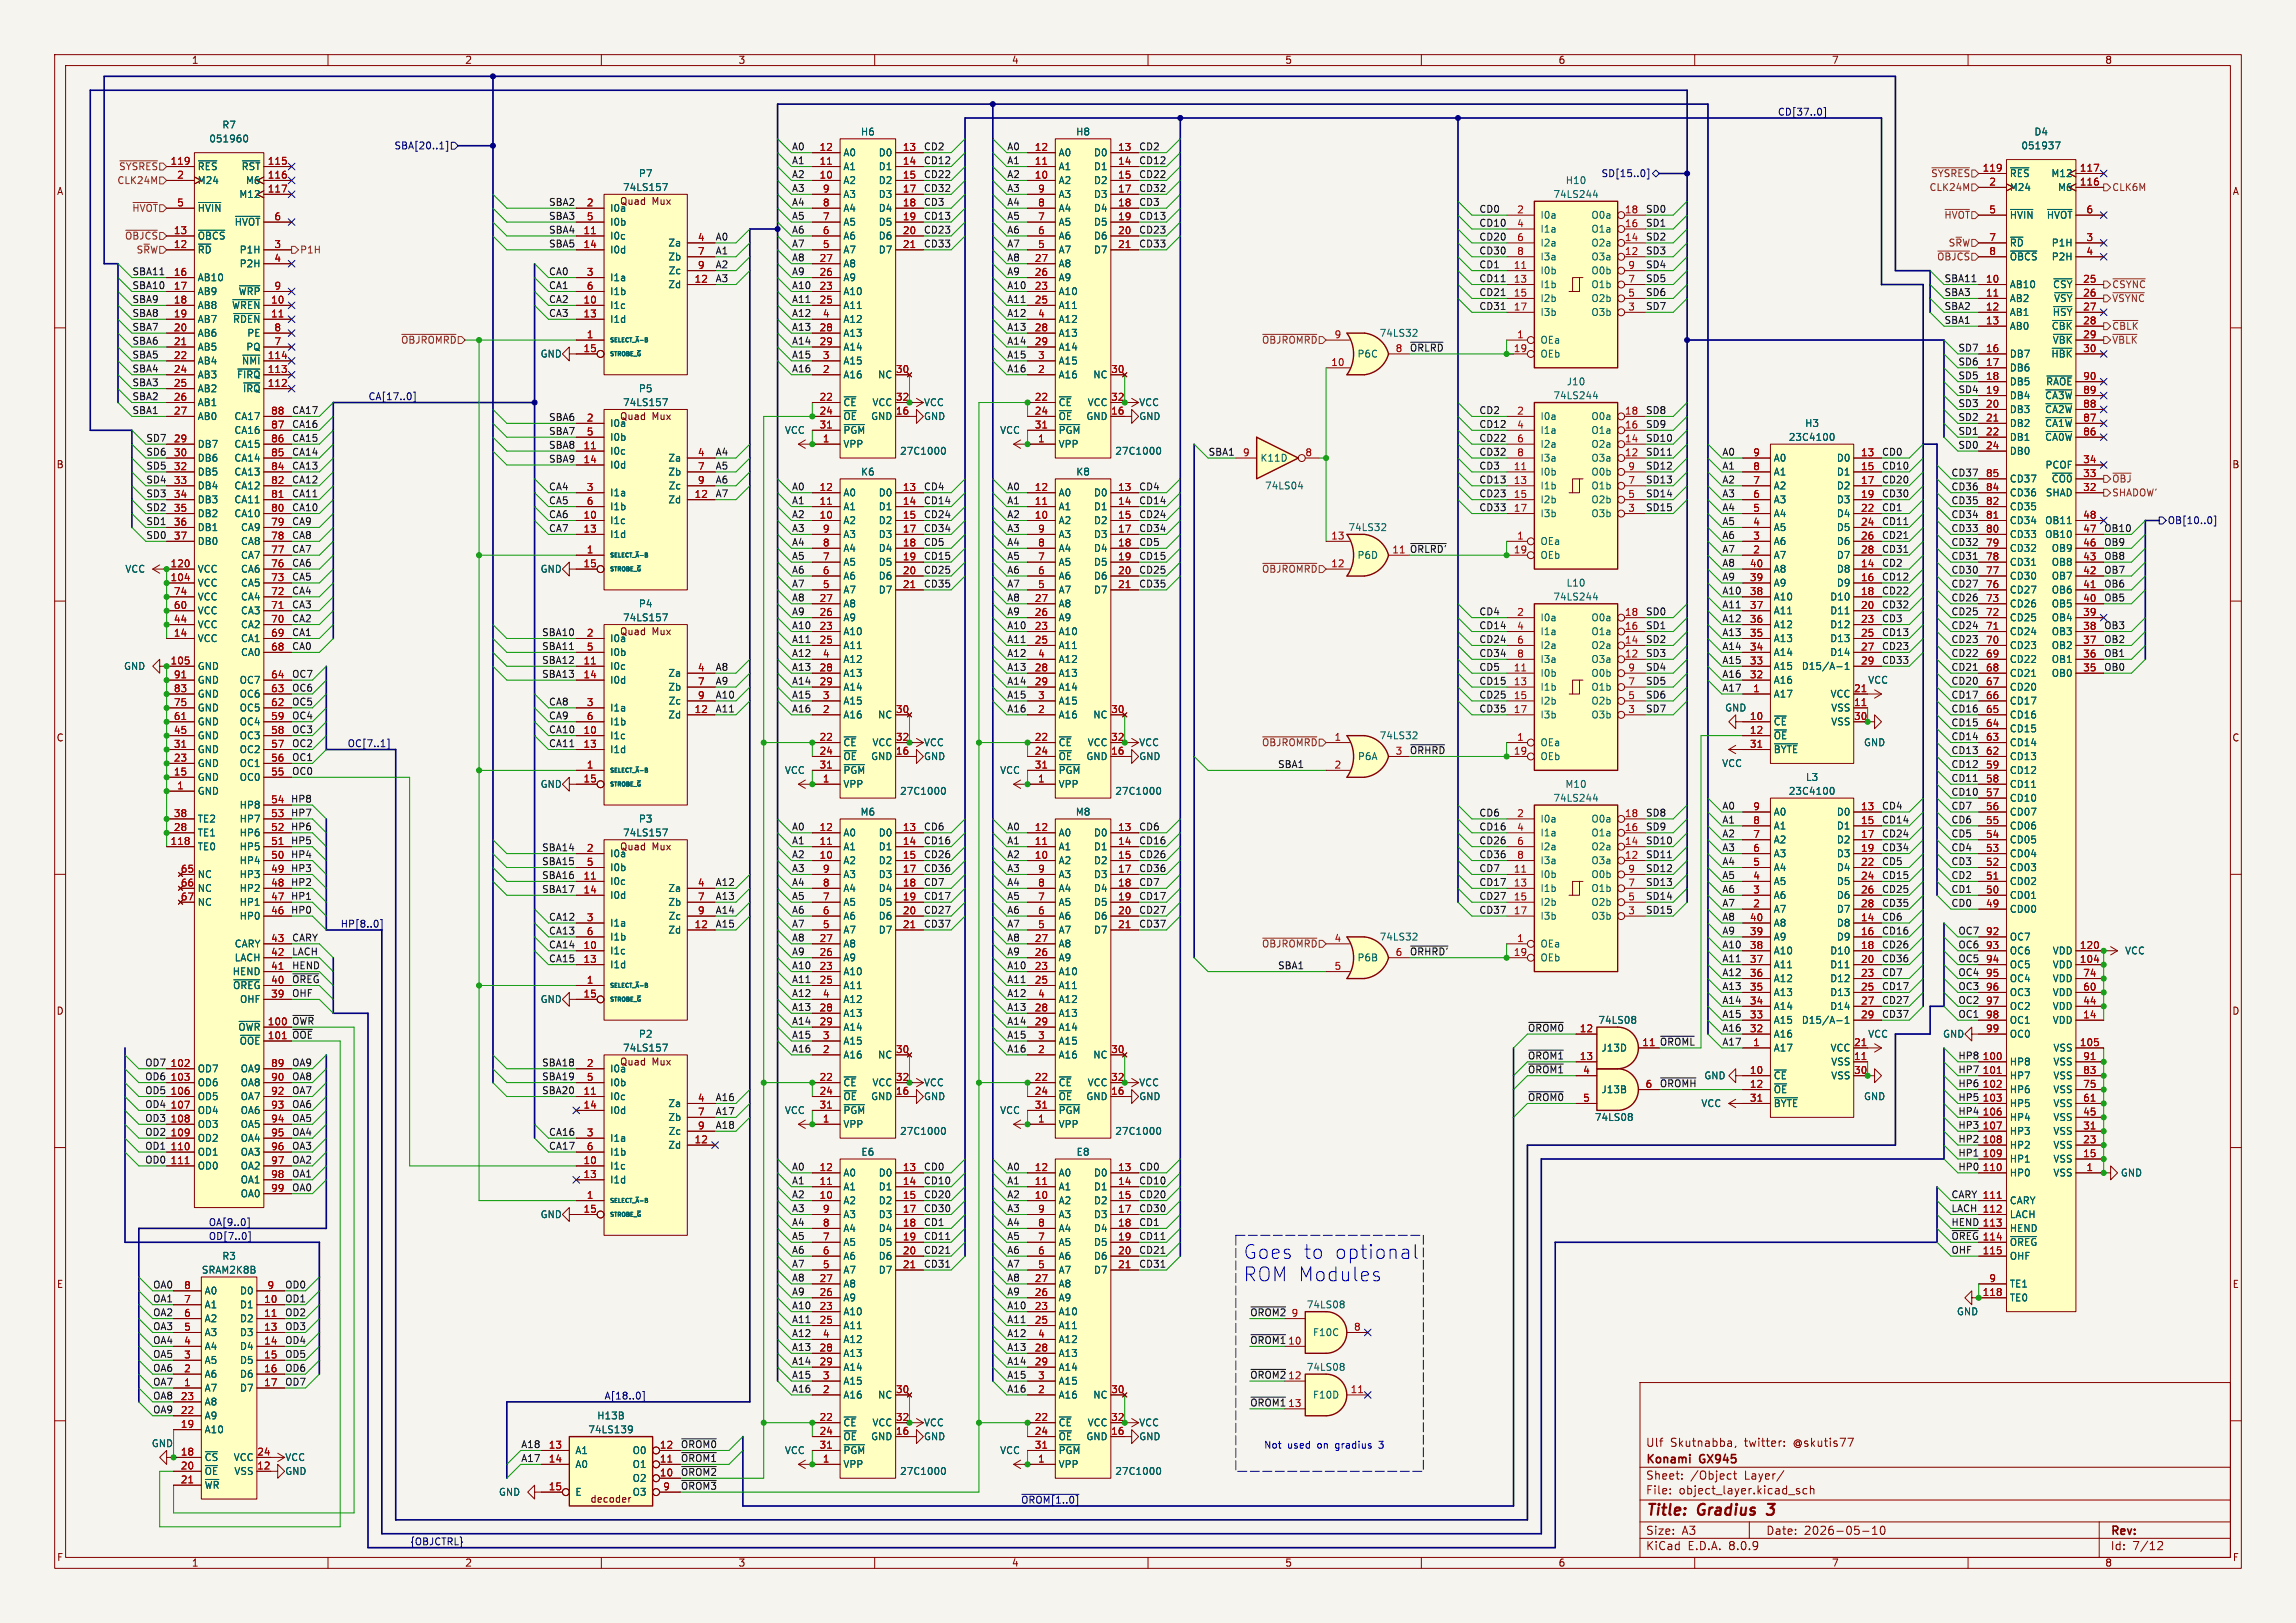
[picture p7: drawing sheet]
<svg xmlns="http://www.w3.org/2000/svg" width="420mm" height="297mm" viewBox="0 0 420 297" stroke-linecap="round" stroke-linejoin="round" font-family="sans-serif">
<defs><g id="words">
<g font-size="3.5" fill="#0000c2">
<text x="227.3" y="230.6">Goes</text>
<text x="238.3" y="230.6">to</text>
<text x="243.9" y="230.6">optional</text>
<text x="227.3" y="234.7">ROM Modules</text>
</g>
<g font-size="2.8" fill="#840000">
<text x="301" y="277.9">Title:</text>
<text x="310.6" y="277.9">Gradius</text>
<text x="324.2" y="277.9">3</text>
</g>
<g font-size="2.1" fill="#840000">
<text x="301" y="268.2">Konami</text>
<text x="301" y="265">Ulf</text>
<text x="305.5" y="265">Skutnabba,</text>
<text x="311" y="268.2">GX945</text>
<text x="319.2" y="265">twitter:</text>
<text x="328.2" y="265">@skutis77</text>
<text x="301" y="273.7">File:</text>
<text x="301" y="271">Sheet:</text>
<text x="307.1" y="273.7">object_layer.kicad_sch</text>
<text x="309.2" y="271">/Object</text>
<text x="319.2" y="271">Layer/</text>
<text x="301" y="281.1">Size:</text>
<text x="307.6" y="281.1">A3</text>
<text x="323" y="281.1">Date:</text>
<text x="330" y="281.1">2026-05-10</text>
<text x="386" y="281.3">Rev:</text>
<text x="301" y="283.9">KiCad</text>
<text x="308.7" y="283.9">E.D.A.</text>
<text x="316.3" y="283.9">8.0.9</text>
<text x="386" y="283.9">Id:</text>
<text x="390.1" y="283.9">7/12</text>
</g>
<g font-size="1.8" fill="#840000">
<text x="35" y="11.9">1</text>
<text x="85" y="11.9">2</text>
<text x="135" y="11.9">3</text>
<text x="185" y="11.9">4</text>
<text x="235" y="11.9">5</text>
<text x="285" y="11.9">6</text>
<text x="335" y="11.9">7</text>
<text x="385" y="11.9">8</text>
<text x="10.3" y="35.9">A</text>
<text x="408.3" y="35.9">A</text>
<text x="113.3" y="37.7">Quad</text>
<text x="119.3" y="37.7">Mux</text>
<text x="113.3" y="77.1">Quad</text>
<text x="119.3" y="77.1">Mux</text>
<text x="10.3" y="85.9">B</text>
<text x="408.2" y="85.9">B</text>
<text x="113.3" y="116.4">Quad</text>
<text x="119.3" y="116.4">Mux</text>
<text x="10.3" y="135.9">C</text>
<text x="408.2" y="135.9">C</text>
<text x="113.3" y="155.8">Quad</text>
<text x="119.3" y="155.8">Mux</text>
<text x="10.3" y="185.9">D</text>
<text x="408.2" y="185.9">D</text>
<text x="113.3" y="195.2">Quad</text>
<text x="119.3" y="195.2">Mux</text>
<text x="10.3" y="235.9">E</text>
<text x="408.3" y="235.9">E</text>
<text x="107.9" y="275.2">decoder</text>
<text x="10.3" y="285.9">F</text>
<text x="35" y="286.9">1</text>
<text x="85" y="286.9">2</text>
<text x="135" y="286.9">3</text>
<text x="185" y="286.9">4</text>
<text x="235" y="286.9">5</text>
<text x="285" y="286.9">6</text>
<text x="335" y="286.9">7</text>
<text x="385" y="286.9">8</text>
<text x="408.3" y="285.9">F</text>
</g>
<g font-size="1.8" fill="#006464">
<text x="40.6" y="23.7">R7</text>
<text x="38.2" y="26.3">051960</text>
<text x="154.2" y="28.8">A0</text>
<text x="157.4" y="25">H6</text>
<text x="160.6" y="28.8">D0</text>
<text x="193.5" y="28.8">A0</text>
<text x="196.7" y="25">H8</text>
<text x="200" y="28.8">D0</text>
<text x="369.6" y="27.5">051937</text>
<text x="372" y="25">D4</text>
<text x="36.1" y="31.3">~{RES}</text>
<text x="36.1" y="33.9">M24</text>
<text x="44.1" y="31.3">~{RST}</text>
<text x="44.9" y="33.9">M6</text>
<text x="113.9" y="35.2">74LS157</text>
<text x="116.8" y="32.6">P7</text>
<text x="154.2" y="33.9">A2</text>
<text x="154.2" y="31.3">A1</text>
<text x="160.6" y="31.3">D1</text>
<text x="160.6" y="33.9">D2</text>
<text x="193.5" y="33.9">A2</text>
<text x="193.5" y="31.3">A1</text>
<text x="200" y="31.3">D1</text>
<text x="200" y="33.9">D2</text>
<text x="286.3" y="33.9">H10</text>
<text x="367.5" y="32.6">~{RES}</text>
<text x="367.5" y="35.2">M24</text>
<text x="375.1" y="32.6">M12</text>
<text x="376.4" y="35.2">M6</text>
<text x="36.1" y="39">~{HVIN}</text>
<text x="42.8" y="41.5">~{HVOT}</text>
<text x="43.7" y="36.4">M12</text>
<text x="111.5" y="39">I0a</text>
<text x="111.5" y="41.5">I0b</text>
<text x="154.2" y="41.5">A5</text>
<text x="154.2" y="39">A4</text>
<text x="154.2" y="36.4">A3</text>
<text x="160.6" y="36.4">D3</text>
<text x="160.6" y="39">D4</text>
<text x="160.6" y="41.5">D5</text>
<text x="193.5" y="41.5">A5</text>
<text x="193.5" y="39">A4</text>
<text x="193.5" y="36.4">A3</text>
<text x="200" y="36.4">D3</text>
<text x="200" y="39">D4</text>
<text x="200" y="41.5">D5</text>
<text x="281.7" y="40.2">I0a</text>
<text x="284" y="36.4">74LS244</text>
<text x="291" y="40.2">O0a</text>
<text x="367.5" y="40.2">~{HVIN} ~{HVOT}</text>
<text x="36.1" y="46.6">~{RD}</text>
<text x="36.1" y="44">~{OBCS}</text>
<text x="43.7" y="46.6">P1H</text>
<text x="111.5" y="44">I0c</text>
<text x="111.5" y="46.6">I0d</text>
<text x="122.2" y="45.3">Za</text>
<text x="122.2" y="47.9">Zb</text>
<text x="154.2" y="46.6">A7</text>
<text x="154.2" y="44">A6</text>
<text x="160.6" y="44">D6</text>
<text x="160.6" y="46.6">D7</text>
<text x="193.5" y="46.6">A7</text>
<text x="193.5" y="44">A6</text>
<text x="200" y="44">D6</text>
<text x="200" y="46.6">D7</text>
<text x="281.7" y="42.8">I1a</text>
<text x="281.7" y="45.3">I2a</text>
<text x="281.7" y="47.9">I3a</text>
<text x="291" y="47.9">O3a</text>
<text x="291" y="45.3">O2a</text>
<text x="291" y="42.8">O1a</text>
<text x="367.5" y="45.3">~{RD}</text>
<text x="367.5" y="47.9">~{OBCS} P2H</text>
<text x="375.2" y="45.3">P1H</text>
<text x="36.1" y="51.7">AB10</text>
<text x="43.7" y="49.1">P2H</text>
<text x="111.5" y="51.7">I1a</text>
<text x="122.2" y="52.9">Zd</text>
<text x="122.2" y="50.4">Zc</text>
<text x="154.2" y="51.7">A9</text>
<text x="154.2" y="49.1">A8</text>
<text x="193.5" y="51.7">A9</text>
<text x="193.5" y="49.1">A8</text>
<text x="281.7" y="50.4">I0b</text>
<text x="281.7" y="52.9">I1b</text>
<text x="291" y="52.9">O1b</text>
<text x="291" y="50.4">O0b</text>
<text x="367.5" y="52.9">AB10</text>
<text x="375.5" y="52.9">~{CSY}</text>
<text x="36.1" y="54.2">AB9</text>
<text x="36.1" y="56.7">AB8</text>
<text x="36.1" y="59.3">AB7</text>
<text x="42.3" y="56.7">~{WREN}</text>
<text x="42.5" y="59.3">~{RDEN}</text>
<text x="43.6" y="54.2">~{WRP}</text>
<text x="111.5" y="56.7">I1c</text>
<text x="111.5" y="59.3">I1d</text>
<text x="111.5" y="54.2">I1b</text>
<text x="154.2" y="54.2">A10</text>
<text x="154.2" y="56.7">A11</text>
<text x="154.2" y="59.3">A12</text>
<text x="193.5" y="54.2">A10</text>
<text x="193.5" y="56.7">A11</text>
<text x="193.5" y="59.3">A12</text>
<text x="281.7" y="55.5">I2b</text>
<text x="281.7" y="58">I3b</text>
<text x="291" y="58">O3b</text>
<text x="291" y="55.5">O2b</text>
<text x="367.5" y="55.5">AB2</text>
<text x="367.5" y="58">AB1</text>
<text x="375.4" y="58">~{HSY}</text>
<text x="375.6" y="55.5">~{VSY}</text>
<text x="36.1" y="61.8">AB6</text>
<text x="36.1" y="64.4">AB5</text>
<text x="44.9" y="64.4">PQ</text>
<text x="45.1" y="61.8">PE</text>
<text x="98.8" y="65.6">GND</text>
<text x="154.2" y="61.8">A13</text>
<text x="154.2" y="64.4">A14</text>
<text x="193.5" y="61.8">A13</text>
<text x="193.5" y="64.4">A14</text>
<text x="248.2" y="65.6">P6C</text>
<text x="252.3" y="61.8">74LS32</text>
<text x="281.7" y="63.1">OEa</text>
<text x="281.7" y="65.6">OEb</text>
<text x="367.5" y="60.6">AB0</text>
<text x="367.5" y="65.6">DB7</text>
<text x="375.1" y="65.6">~{HBK}</text>
<text x="375.2" y="60.6">~{CBK}</text>
<text x="375.4" y="63.1">~{VBK}</text>
<text x="36.1" y="66.9">AB4</text>
<text x="36.1" y="69.4">AB3</text>
<text x="36.1" y="72">AB2</text>
<text x="43.3" y="69.4">~{FIRQ}</text>
<text x="44.2" y="66.9">~{NMI}</text>
<text x="44.3" y="72">~{IRQ}</text>
<text x="116.8" y="72">P5</text>
<text x="154.2" y="69.4">A16</text>
<text x="154.2" y="66.9">A15</text>
<text x="160.5" y="69.4">NC</text>
<text x="193.5" y="69.4">A16</text>
<text x="193.5" y="66.9">A15</text>
<text x="199.9" y="69.4">NC</text>
<text x="286.5" y="70.7">J10</text>
<text x="367.5" y="68.2">DB6</text>
<text x="367.5" y="70.7">DB5</text>
<text x="374.2" y="70.7">~{RAOE}</text>
<text x="36.1" y="74.5">AB1</text>
<text x="36.1" y="77.1">AB0</text>
<text x="42.8" y="77.1">CA17</text>
<text x="113.9" y="74.5">74LS157</text>
<text x="154.2" y="74.5">~{CE} VCC</text>
<text x="154.2" y="77.1">~{OE}GND</text>
<text x="168.9" y="77.1">GND</text>
<text x="168.9" y="74.5">VCC</text>
<text x="193.5" y="74.5">~{CE} VCC</text>
<text x="193.5" y="77.1">~{OE}GND</text>
<text x="208.3" y="77.1">GND</text>
<text x="208.3" y="74.5">VCC</text>
<text x="281.7" y="77.1">I0a</text>
<text x="284" y="73.3">74LS244</text>
<text x="291" y="77.1">O0a</text>
<text x="367.5" y="73.3">DB4</text>
<text x="367.5" y="75.8">DB3</text>
<text x="374" y="75.8">~{CA2W}</text>
<text x="374" y="73.3">~{CA3W}</text>
<text x="36.1" y="82.1">DB7</text>
<text x="42.8" y="82.1">CA15</text>
<text x="42.8" y="79.6">CA16</text>
<text x="111.5" y="83.4">I0c</text>
<text x="111.5" y="78.3">I0a</text>
<text x="111.5" y="80.9">I0b</text>
<text x="143.5" y="79.6">VCC</text>
<text x="154.2" y="82.1">VPP</text>
<text x="154.2" y="79.6">~{PGM}</text>
<text x="164.5" y="83.4">27C1000</text>
<text x="182.8" y="79.6">VCC</text>
<text x="193.5" y="82.1">VPP</text>
<text x="193.5" y="79.6">~{PGM}</text>
<text x="203.9" y="83.4">27C1000</text>
<text x="281.7" y="79.6">I1a</text>
<text x="281.7" y="82.1">I2a</text>
<text x="291" y="82.1">O2a</text>
<text x="291" y="79.6">O1a</text>
<text x="327.1" y="80.9">23C4100</text>
<text x="330.1" y="78.3">H3</text>
<text x="367.5" y="78.3">DB2</text>
<text x="367.5" y="80.9">DB1</text>
<text x="367.5" y="83.4">DB0</text>
<text x="374" y="80.9">~{CA0W}</text>
<text x="374" y="78.3">~{CA1W}</text>
<text x="36.1" y="84.7">DB6</text>
<text x="36.1" y="87.2">DB5</text>
<text x="36.1" y="89.8">DB4</text>
<text x="42.8" y="89.8">CA12</text>
<text x="42.8" y="87.2">CA13</text>
<text x="42.8" y="84.7">CA14</text>
<text x="111.5" y="86">I0d</text>
<text x="122.2" y="84.7">Za</text>
<text x="122.2" y="87.2">Zb</text>
<text x="122.2" y="89.8">Zc</text>
<text x="157.4" y="87.2">K6</text>
<text x="196.8" y="87.2">K8</text>
<text x="230.5" y="84.7">K11D</text>
<text x="231.3" y="89.8">74LS04</text>
<text x="281.7" y="87.2">I0b</text>
<text x="281.7" y="89.8">I1b</text>
<text x="281.7" y="84.7">I3a</text>
<text x="291" y="84.7">O3a</text>
<text x="291" y="89.8">O1b</text>
<text x="291" y="87.2">O0b</text>
<text x="324.4" y="89.8">A2</text>
<text x="324.4" y="87.2">A1</text>
<text x="324.4" y="84.7">A0</text>
<text x="335.9" y="84.7">D0</text>
<text x="335.9" y="87.2">D1</text>
<text x="335.9" y="89.8">D2</text>
<text x="367.5" y="88.5">CD37</text>
<text x="374.1" y="86">PCOF</text>
<text x="375.2" y="88.5">~{CO0}</text>
<text x="36.1" y="92.3">DB3</text>
<text x="36.1" y="94.8">DB2</text>
<text x="42.8" y="94.8">CA10</text>
<text x="42.8" y="92.3">CA11</text>
<text x="111.5" y="91">I1a</text>
<text x="111.5" y="93.6">I1b</text>
<text x="122.2" y="92.3">Zd</text>
<text x="154.2" y="93.6">A1</text>
<text x="154.2" y="91">A0</text>
<text x="160.6" y="91">D0</text>
<text x="160.6" y="93.6">D1</text>
<text x="193.5" y="93.6">A1</text>
<text x="193.5" y="91">A0</text>
<text x="200" y="91">D0</text>
<text x="200" y="93.6">D1</text>
<text x="281.7" y="92.3">I2b</text>
<text x="281.7" y="94.8">I3b</text>
<text x="291" y="94.8">O3b</text>
<text x="291" y="92.3">O2b</text>
<text x="324.4" y="94.8">A4</text>
<text x="324.4" y="92.3">A3</text>
<text x="335.9" y="92.3">D3</text>
<text x="335.9" y="94.8">D4</text>
<text x="367.5" y="93.6">CD35</text>
<text x="367.5" y="91">CD36</text>
<text x="374.1" y="91">SHAD</text>
<text x="36.1" y="97.4">DB1</text>
<text x="36.1" y="99.9">DB0</text>
<text x="44" y="99.9">CA8</text>
<text x="44" y="97.4">CA9</text>
<text x="111.5" y="96.1">I1c</text>
<text x="111.5" y="98.7">I1d</text>
<text x="154.2" y="96.1">A2</text>
<text x="154.2" y="101.2">A4</text>
<text x="154.2" y="98.7">A3</text>
<text x="160.6" y="96.1">D2</text>
<text x="160.6" y="98.7">D3</text>
<text x="160.6" y="101.2">D4</text>
<text x="193.5" y="96.1">A2</text>
<text x="193.5" y="101.2">A4</text>
<text x="193.5" y="98.7">A3</text>
<text x="200" y="96.1">D2</text>
<text x="200" y="98.7">D3</text>
<text x="200" y="101.2">D4</text>
<text x="246.6" y="97.4">74LS32</text>
<text x="281.7" y="99.9">OEa</text>
<text x="324.4" y="99.9">A6</text>
<text x="324.4" y="97.4">A5</text>
<text x="335.9" y="97.4">D5</text>
<text x="335.9" y="99.9">D6</text>
<text x="367.5" y="101.2">CD32</text>
<text x="367.5" y="98.7">CD33</text>
<text x="367.5" y="96.1">CD34</text>
<text x="374" y="98.7">OB10</text>
<text x="374" y="96.1">OB11</text>
<text x="375.2" y="101.2">OB9</text>
<text x="22.8" y="105">VCC</text>
<text x="36.1" y="107.5">VCC</text>
<text x="36.1" y="105">VCC</text>
<text x="44" y="107.5">CA5</text>
<text x="44" y="105">CA6</text>
<text x="44" y="102.5">CA7</text>
<text x="98.8" y="105">GND</text>
<text x="154.2" y="106.3">A6</text>
<text x="154.2" y="103.7">A5</text>
<text x="160.6" y="103.7">D5</text>
<text x="160.6" y="106.3">D6</text>
<text x="193.5" y="106.3">A6</text>
<text x="193.5" y="103.7">A5</text>
<text x="200" y="103.7">D5</text>
<text x="200" y="106.3">D6</text>
<text x="248.2" y="102.5">P6D</text>
<text x="281.7" y="102.5">OEb</text>
<text x="286.5" y="107.5">L10</text>
<text x="324.4" y="102.5">A7</text>
<text x="324.4" y="107.5">A9</text>
<text x="324.4" y="105">A8</text>
<text x="335.9" y="105">D8</text>
<text x="335.9" y="107.5">D9</text>
<text x="335.9" y="102.5">D7</text>
<text x="367.5" y="106.3">CD30</text>
<text x="367.5" y="103.7">CD31</text>
<text x="375.2" y="106.3">OB7</text>
<text x="375.2" y="103.7">OB8</text>
<text x="36.1" y="112.6">VCC</text>
<text x="36.1" y="110.1">VCC</text>
<text x="44" y="112.6">CA3</text>
<text x="44" y="110.1">CA4</text>
<text x="113.9" y="113.9">74LS157</text>
<text x="116.8" y="111.4">P4</text>
<text x="154.2" y="113.9">A9</text>
<text x="154.2" y="111.4">A8</text>
<text x="154.2" y="108.8">A7</text>
<text x="160.6" y="108.8">D7</text>
<text x="193.5" y="113.9">A9</text>
<text x="193.5" y="111.4">A8</text>
<text x="193.5" y="108.8">A7</text>
<text x="200" y="108.8">D7</text>
<text x="281.7" y="113.9">I0a</text>
<text x="284" y="110.1">74LS244</text>
<text x="291" y="113.9">O0a</text>
<text x="324.4" y="112.6">A11</text>
<text x="324.4" y="110.1">A10</text>
<text x="334.7" y="110.1">D10</text>
<text x="334.7" y="112.6">D11</text>
<text x="367.5" y="113.9">CD25</text>
<text x="367.5" y="111.4">CD26</text>
<text x="367.5" y="108.8">CD27</text>
<text x="375.2" y="113.9">OB4</text>
<text x="375.2" y="111.4">OB5</text>
<text x="375.2" y="108.8">OB6</text>
<text x="36.1" y="117.7">VCC</text>
<text x="36.1" y="115.2">VCC</text>
<text x="44" y="117.7">CA1</text>
<text x="44" y="115.2">CA2</text>
<text x="111.5" y="117.7">I0a</text>
<text x="154.2" y="116.4">A10</text>
<text x="154.2" y="119">A11</text>
<text x="193.5" y="116.4">A10</text>
<text x="193.5" y="119">A11</text>
<text x="281.7" y="116.4">I1a</text>
<text x="281.7" y="119">I2a</text>
<text x="291" y="119">O2a</text>
<text x="291" y="116.4">O1a</text>
<text x="324.4" y="117.7">A13</text>
<text x="324.4" y="115.2">A12</text>
<text x="334.7" y="115.2">D12</text>
<text x="334.7" y="117.7">D13</text>
<text x="367.5" y="119">CD23</text>
<text x="367.5" y="116.4">CD24</text>
<text x="375.2" y="119">OB2</text>
<text x="375.2" y="116.4">OB3</text>
<text x="22.6" y="122.8">GND</text>
<text x="36.1" y="122.8">GND</text>
<text x="36.1" y="125.3">GND</text>
<text x="43.7" y="125.3">OC7</text>
<text x="44" y="120.2">CA0</text>
<text x="111.5" y="122.8">I0c</text>
<text x="111.5" y="125.3">I0d</text>
<text x="111.5" y="120.2">I0b</text>
<text x="122.2" y="124.1">Za</text>
<text x="154.2" y="124.1">A13</text>
<text x="154.2" y="121.5">A12</text>
<text x="193.5" y="124.1">A13</text>
<text x="193.5" y="121.5">A12</text>
<text x="281.7" y="124.1">I0b</text>
<text x="281.7" y="121.5">I3a</text>
<text x="291" y="121.5">O3a</text>
<text x="291" y="124.1">O0b</text>
<text x="324.4" y="125.3">A16</text>
<text x="324.4" y="122.8">A15</text>
<text x="324.4" y="120.2">A14</text>
<text x="329.5" y="122.8">D15/A-1</text>
<text x="334.7" y="120.2">D14</text>
<text x="341.6" y="125.3">VCC</text>
<text x="367.5" y="124.1">CD21</text>
<text x="367.5" y="121.5">CD22</text>
<text x="375.2" y="124.1">OB0</text>
<text x="375.2" y="121.5">OB1</text>
<text x="36.1" y="130.4">GND</text>
<text x="36.1" y="127.9">GND</text>
<text x="43.7" y="130.4">OC5</text>
<text x="43.7" y="127.9">OC6</text>
<text x="111.5" y="130.4">I1a</text>
<text x="122.2" y="131.7">Zd</text>
<text x="122.2" y="126.6">Zb</text>
<text x="122.2" y="129.1">Zc</text>
<text x="154.2" y="131.7">A16</text>
<text x="154.2" y="126.6">A14</text>
<text x="154.2" y="129.1">A15</text>
<text x="160.5" y="131.7">NC</text>
<text x="193.5" y="131.7">A16</text>
<text x="193.5" y="126.6">A14</text>
<text x="193.5" y="129.1">A15</text>
<text x="199.9" y="131.7">NC</text>
<text x="281.7" y="126.6">I1b</text>
<text x="281.7" y="129.1">I2b</text>
<text x="281.7" y="131.7">I3b</text>
<text x="291" y="131.7">O3b</text>
<text x="291" y="129.1">O2b</text>
<text x="291" y="126.6">O1b</text>
<text x="315.5" y="130.4">GND</text>
<text x="324.4" y="127.9">A17</text>
<text x="334.8" y="127.9">VCC</text>
<text x="334.9" y="130.4">VSS</text>
<text x="367.5" y="131.7">CD16</text>
<text x="367.5" y="129.1">CD17</text>
<text x="367.5" y="126.6">CD20</text>
<text x="36.1" y="135.5">GND</text>
<text x="36.1" y="132.9">GND</text>
<text x="43.7" y="135.5">OC3</text>
<text x="43.7" y="132.9">OC4</text>
<text x="111.5" y="135.5">I1c</text>
<text x="111.5" y="132.9">I1b</text>
<text x="154.2" y="136.8">~{CE} VCC</text>
<text x="168.9" y="136.8">VCC</text>
<text x="193.5" y="136.8">~{CE} VCC</text>
<text x="208.3" y="136.8">VCC</text>
<text x="252.3" y="135.5">74LS32</text>
<text x="281.7" y="136.8">OEa</text>
<text x="324.4" y="132.9">~{CE}</text>
<text x="324.4" y="135.5">~{OE}</text>
<text x="334.9" y="132.9">VSS</text>
<text x="340.9" y="136.8">GND</text>
<text x="367.5" y="136.8">CD14</text>
<text x="367.5" y="134.2">CD15</text>
<text x="36.1" y="143.1">GND</text>
<text x="36.1" y="140.6">GND</text>
<text x="36.1" y="138">GND</text>
<text x="43.7" y="143.1">OC0</text>
<text x="43.7" y="140.6">OC1</text>
<text x="43.7" y="138">OC2</text>
<text x="111.5" y="138">I1d</text>
<text x="143.5" y="141.8">VCC</text>
<text x="154.2" y="139.3">~{OE}GND</text>
<text x="154.2" y="141.8">~{PGM}</text>
<text x="168.9" y="139.3">GND</text>
<text x="182.8" y="141.8">VCC</text>
<text x="193.5" y="139.3">~{OE}GND</text>
<text x="193.5" y="141.8">~{PGM}</text>
<text x="208.3" y="139.3">GND</text>
<text x="248.3" y="139.3">P6A</text>
<text x="281.7" y="139.3">OEb</text>
<text x="314.9" y="140.6">VCC</text>
<text x="324.4" y="138">~{BYTE}</text>
<text x="330.2" y="143.1">L3</text>
<text x="367.5" y="141.8">CD12</text>
<text x="367.5" y="139.3">CD13</text>
<text x="36.1" y="145.6">GND</text>
<text x="43.7" y="148.2">HP8</text>
<text x="98.8" y="144.4">GND</text>
<text x="154.2" y="144.4">VPP</text>
<text x="157.3" y="149.5">M6</text>
<text x="164.5" y="145.6">27C1000</text>
<text x="193.5" y="144.4">VPP</text>
<text x="196.7" y="149.5">M8</text>
<text x="203.9" y="145.6">27C1000</text>
<text x="284" y="146.9">74LS244</text>
<text x="286.3" y="144.4">M10</text>
<text x="324.4" y="149.5">A0</text>
<text x="327.1" y="145.6">23C4100</text>
<text x="335.9" y="149.5">D0</text>
<text x="367.5" y="149.5">CD07</text>
<text x="367.5" y="146.9">CD10</text>
<text x="367.5" y="144.4">CD11</text>
<text x="36.1" y="155.8">TE0</text>
<text x="36.1" y="153.3">TE1</text>
<text x="36.1" y="150.7">TE2</text>
<text x="43.7" y="155.8">HP5</text>
<text x="43.7" y="153.3">HP6</text>
<text x="43.7" y="150.7">HP7</text>
<text x="113.9" y="153.3">74LS157</text>
<text x="116.8" y="150.7">P3</text>
<text x="154.2" y="155.8">A1</text>
<text x="154.2" y="153.3">A0</text>
<text x="160.6" y="153.3">D0</text>
<text x="160.6" y="155.8">D1</text>
<text x="193.5" y="155.8">A1</text>
<text x="193.5" y="153.3">A0</text>
<text x="200" y="153.3">D0</text>
<text x="200" y="155.8">D1</text>
<text x="281.7" y="150.7">I0a</text>
<text x="281.7" y="153.3">I1a</text>
<text x="281.7" y="155.8">I2a</text>
<text x="291" y="155.8">O2a</text>
<text x="291" y="153.3">O1a</text>
<text x="291" y="150.7">O0a</text>
<text x="324.4" y="154.5">A2</text>
<text x="324.4" y="152">A1</text>
<text x="335.9" y="152">D1</text>
<text x="335.9" y="154.5">D2</text>
<text x="367.5" y="154.5">CD05</text>
<text x="367.5" y="152">CD06</text>
<text x="36.1" y="160.9">NC</text>
<text x="43.7" y="160.9">HP3</text>
<text x="43.7" y="158.3">HP4</text>
<text x="111.5" y="157.1">I0a</text>
<text x="111.5" y="159.6">I0b</text>
<text x="154.2" y="158.3">A2</text>
<text x="154.2" y="160.9">A3</text>
<text x="160.6" y="158.3">D2</text>
<text x="160.6" y="160.9">D3</text>
<text x="193.5" y="158.3">A2</text>
<text x="193.5" y="160.9">A3</text>
<text x="200" y="158.3">D2</text>
<text x="200" y="160.9">D3</text>
<text x="281.7" y="160.9">I0b</text>
<text x="281.7" y="158.3">I3a</text>
<text x="291" y="158.3">O3a</text>
<text x="291" y="160.9">O0b</text>
<text x="324.4" y="159.6">A4</text>
<text x="324.4" y="157.1">A3</text>
<text x="335.9" y="157.1">D3</text>
<text x="335.9" y="159.6">D4</text>
<text x="367.5" y="159.6">CD03</text>
<text x="367.5" y="157.1">CD04</text>
<text x="36.1" y="163.4">NC</text>
<text x="36.1" y="166">NC</text>
<text x="43.7" y="166">HP1</text>
<text x="43.7" y="163.4">HP2</text>
<text x="111.5" y="162.2">I0c</text>
<text x="111.5" y="164.7">I0d</text>
<text x="122.2" y="163.4">Za</text>
<text x="122.2" y="166">Zb</text>
<text x="154.2" y="166">A5</text>
<text x="154.2" y="163.4">A4</text>
<text x="160.6" y="163.4">D4</text>
<text x="160.6" y="166">D5</text>
<text x="193.5" y="166">A5</text>
<text x="193.5" y="163.4">A4</text>
<text x="200" y="163.4">D4</text>
<text x="200" y="166">D5</text>
<text x="281.7" y="163.4">I1b</text>
<text x="281.7" y="166">I2b</text>
<text x="291" y="166">O2b</text>
<text x="291" y="163.4">O1b</text>
<text x="324.4" y="167.2">A7</text>
<text x="324.4" y="164.7">A6</text>
<text x="324.4" y="162.2">A5</text>
<text x="335.9" y="162.2">D5</text>
<text x="335.9" y="164.7">D6</text>
<text x="335.9" y="167.2">D7</text>
<text x="367.5" y="167.2">CD00</text>
<text x="367.5" y="164.7">CD01</text>
<text x="367.5" y="162.2">CD02</text>
<text x="42.8" y="173.6">CARY</text>
<text x="43.7" y="168.5">HP0</text>
<text x="111.5" y="169.8">I1a</text>
<text x="111.5" y="172.3">I1b</text>
<text x="122.2" y="171">Zd</text>
<text x="122.2" y="168.5">Zc</text>
<text x="154.2" y="173.6">A8</text>
<text x="154.2" y="171">A7</text>
<text x="154.2" y="168.5">A6</text>
<text x="160.6" y="168.5">D6</text>
<text x="160.6" y="171">D7</text>
<text x="193.5" y="173.6">A8</text>
<text x="193.5" y="171">A7</text>
<text x="193.5" y="168.5">A6</text>
<text x="200" y="168.5">D6</text>
<text x="200" y="171">D7</text>
<text x="252.3" y="172.3">74LS32</text>
<text x="281.7" y="173.6">OEa</text>
<text x="281.7" y="168.5">I3b</text>
<text x="291" y="168.5">O3b</text>
<text x="324.4" y="172.3">A9</text>
<text x="324.4" y="169.8">A8</text>
<text x="335.9" y="169.8">D8</text>
<text x="335.9" y="172.3">D9</text>
<text x="367.5" y="172.3">OC7</text>
<text x="42.5" y="178.7">HEND</text>
<text x="42.8" y="176.1">LACH</text>
<text x="111.5" y="174.9">I1c</text>
<text x="111.5" y="177.4">I1d</text>
<text x="154.2" y="178.7">A10</text>
<text x="154.2" y="176.1">A9</text>
<text x="193.5" y="178.7">A10</text>
<text x="193.5" y="176.1">A9</text>
<text x="248.2" y="176.1">P6B</text>
<text x="281.7" y="176.1">OEb</text>
<text x="324.4" y="179.9">A12</text>
<text x="324.4" y="177.4">A11</text>
<text x="324.4" y="174.9">A10</text>
<text x="334.7" y="174.9">D10</text>
<text x="334.7" y="177.4">D11</text>
<text x="334.7" y="179.9">D12</text>
<text x="367.5" y="174.9">OC6</text>
<text x="367.5" y="177.4">OC5</text>
<text x="367.5" y="179.9">OC4</text>
<text x="375.4" y="177.4">VDD</text>
<text x="375.4" y="174.9">VDD</text>
<text x="375.4" y="179.9">VDD</text>
<text x="388.6" y="174.9">VCC</text>
<text x="42.5" y="181.2">~{OREG}</text>
<text x="43.8" y="183.7">OHF</text>
<text x="98.8" y="183.7">GND</text>
<text x="154.2" y="181.2">A11</text>
<text x="154.2" y="183.7">A12</text>
<text x="193.5" y="181.2">A11</text>
<text x="193.5" y="183.7">A12</text>
<text x="324.4" y="185">A14</text>
<text x="324.4" y="182.5">A13</text>
<text x="334.7" y="182.5">D13</text>
<text x="334.7" y="185">D14</text>
<text x="367.5" y="182.5">OC3</text>
<text x="367.5" y="185">OC2</text>
<text x="375.4" y="185">VDD</text>
<text x="375.4" y="182.5">VDD</text>
<text x="43.5" y="188.8">~{OWR}</text>
<text x="43.7" y="191.4">~{OOE}</text>
<text x="116.8" y="190.1">P2</text>
<text x="154.2" y="186.3">A13</text>
<text x="154.2" y="188.8">A14</text>
<text x="154.2" y="191.4">A15</text>
<text x="193.5" y="186.3">A13</text>
<text x="193.5" y="188.8">A14</text>
<text x="193.5" y="191.4">A15</text>
<text x="292.3" y="187.6">74LS08</text>
<text x="324.4" y="190.1">A16</text>
<text x="324.4" y="187.6">A15</text>
<text x="329.5" y="187.6">D15/A-1</text>
<text x="341.6" y="190.1">VCC</text>
<text x="355.3" y="190.1">GND</text>
<text x="367.5" y="187.6">OC1</text>
<text x="367.5" y="190.1">OC0</text>
<text x="375.4" y="187.6">VDD</text>
<text x="36.1" y="196.4">OD7</text>
<text x="43.9" y="196.4">OA9</text>
<text x="111.5" y="196.4">I0a</text>
<text x="113.9" y="192.6">74LS157</text>
<text x="154.2" y="193.9">A16</text>
<text x="160.5" y="193.9">NC</text>
<text x="193.5" y="193.9">A16</text>
<text x="199.9" y="193.9">NC</text>
<text x="292.8" y="192.6">J13D</text>
<text x="311.7" y="197.7">GND</text>
<text x="324.4" y="192.6">A17</text>
<text x="324.4" y="197.7">~{CE}</text>
<text x="334.8" y="192.6">VCC</text>
<text x="334.9" y="195.2">VSS</text>
<text x="334.9" y="197.7">VSS</text>
<text x="367.5" y="195.2">HP8</text>
<text x="367.5" y="197.7">HP7</text>
<text x="375.5" y="192.6">VSS</text>
<text x="375.5" y="197.7">VSS</text>
<text x="375.5" y="195.2">VSS</text>
<text x="36.1" y="199">OD6</text>
<text x="36.1" y="201.5">OD5</text>
<text x="43.9" y="199">OA8</text>
<text x="43.9" y="201.5">OA7</text>
<text x="111.5" y="201.5">I0c</text>
<text x="111.5" y="199">I0b</text>
<text x="122.2" y="202.8">Za</text>
<text x="154.2" y="199">~{CE} VCC</text>
<text x="154.2" y="201.5">~{OE}GND</text>
<text x="168.9" y="201.5">GND</text>
<text x="168.9" y="199">VCC</text>
<text x="193.5" y="199">~{CE} VCC</text>
<text x="193.5" y="201.5">~{OE}GND</text>
<text x="208.3" y="201.5">GND</text>
<text x="208.3" y="199">VCC</text>
<text x="292.8" y="200.3">J13B</text>
<text x="311.1" y="202.8">VCC</text>
<text x="324.4" y="200.3">~{OE}</text>
<text x="324.4" y="202.8">~{BYTE}</text>
<text x="340.9" y="201.5">GND</text>
<text x="367.5" y="200.3">HP6</text>
<text x="367.5" y="202.8">HP5</text>
<text x="375.5" y="202.8">VSS</text>
<text x="375.5" y="200.3">VSS</text>
<text x="36.1" y="204.1">OD4</text>
<text x="36.1" y="206.6">OD3</text>
<text x="36.1" y="209.1">OD2</text>
<text x="43.9" y="204.1">OA6</text>
<text x="43.9" y="206.6">OA5</text>
<text x="43.9" y="209.1">OA4</text>
<text x="111.5" y="204.1">I0d</text>
<text x="111.5" y="209.1">I1a</text>
<text x="122.2" y="205.3">Zb</text>
<text x="122.2" y="207.9">Zc</text>
<text x="143.5" y="204.1">VCC</text>
<text x="154.2" y="206.6">VPP</text>
<text x="154.2" y="204.1">~{PGM}</text>
<text x="164.5" y="207.9">27C1000</text>
<text x="182.8" y="204.1">VCC</text>
<text x="193.5" y="206.6">VPP</text>
<text x="193.5" y="204.1">~{PGM}</text>
<text x="203.9" y="207.9">27C1000</text>
<text x="291.6" y="205.3">74LS08</text>
<text x="367.5" y="205.3">HP4</text>
<text x="367.5" y="207.9">HP3</text>
<text x="375.5" y="207.9">VSS</text>
<text x="375.5" y="205.3">VSS</text>
<text x="36.1" y="211.7">OD1</text>
<text x="36.1" y="214.2">OD0</text>
<text x="43.9" y="211.7">OA3</text>
<text x="43.9" y="214.2">OA2</text>
<text x="111.5" y="214.2">I1c</text>
<text x="111.5" y="211.7">I1b</text>
<text x="122.2" y="210.4">Zd</text>
<text x="154.2" y="215.5">A0</text>
<text x="157.5" y="211.7">E6</text>
<text x="160.6" y="215.5">D0</text>
<text x="193.5" y="215.5">A0</text>
<text x="196.8" y="211.7">E8</text>
<text x="200" y="215.5">D0</text>
<text x="367.5" y="210.4">HP2</text>
<text x="367.5" y="213">HP1</text>
<text x="367.5" y="215.5">HP0</text>
<text x="375.5" y="215.5">VSS</text>
<text x="375.5" y="213">VSS</text>
<text x="375.5" y="210.4">VSS</text>
<text x="387.9" y="215.5">GND</text>
<text x="43.9" y="216.8">OA1</text>
<text x="43.9" y="219.3">OA0</text>
<text x="111.5" y="216.8">I1d</text>
<text x="154.2" y="220.6">A2</text>
<text x="154.2" y="218">A1</text>
<text x="160.6" y="218">D1</text>
<text x="160.6" y="220.6">D2</text>
<text x="193.5" y="220.6">A2</text>
<text x="193.5" y="218">A1</text>
<text x="200" y="218">D1</text>
<text x="200" y="220.6">D2</text>
<text x="367.5" y="220.6">CARY</text>
<text x="98.8" y="223.1">GND</text>
<text x="154.2" y="225.7">A4</text>
<text x="154.2" y="223.1">A3</text>
<text x="160.6" y="223.1">D3</text>
<text x="160.6" y="225.7">D4</text>
<text x="193.5" y="225.7">A4</text>
<text x="193.5" y="223.1">A3</text>
<text x="200" y="223.1">D3</text>
<text x="200" y="225.7">D4</text>
<text x="367.5" y="223.1">LACH</text>
<text x="367.5" y="225.7">HEND</text>
<text x="36.8" y="233.3">SRAM2K8B</text>
<text x="40.6" y="230.7">R3</text>
<text x="154.2" y="233.3">A7</text>
<text x="154.2" y="230.7">A6</text>
<text x="154.2" y="228.2">A5</text>
<text x="160.6" y="228.2">D5</text>
<text x="160.6" y="230.7">D6</text>
<text x="160.6" y="233.3">D7</text>
<text x="193.5" y="233.3">A7</text>
<text x="193.5" y="230.7">A6</text>
<text x="193.5" y="228.2">A5</text>
<text x="200" y="228.2">D5</text>
<text x="200" y="230.7">D6</text>
<text x="200" y="233.3">D7</text>
<text x="367.5" y="228.2">~{OREG}</text>
<text x="367.5" y="230.7">OHF</text>
<text x="37.3" y="239.6">A1</text>
<text x="37.3" y="237.1">A0</text>
<text x="43.8" y="239.6">D1</text>
<text x="43.8" y="237.1">D0</text>
<text x="154.2" y="238.4">A9</text>
<text x="154.2" y="235.8">A8</text>
<text x="193.5" y="238.4">A9</text>
<text x="193.5" y="235.8">A8</text>
<text x="238.9" y="239.6">74LS08</text>
<text x="367.5" y="238.4">TE0</text>
<text x="367.5" y="235.8">TE1</text>
<text x="37.3" y="244.7">A3</text>
<text x="37.3" y="242.2">A2</text>
<text x="43.8" y="242.2">D2</text>
<text x="43.8" y="244.7">D3</text>
<text x="154.2" y="240.9">A10</text>
<text x="154.2" y="243.4">A11</text>
<text x="154.2" y="246">A12</text>
<text x="193.5" y="240.9">A10</text>
<text x="193.5" y="243.4">A11</text>
<text x="193.5" y="246">A12</text>
<text x="240.1" y="244.7">F10C</text>
<text x="357.9" y="240.9">GND</text>
<text x="37.3" y="249.8">A5</text>
<text x="37.3" y="247.2">A4</text>
<text x="43.8" y="247.2">D4</text>
<text x="43.8" y="249.8">D5</text>
<text x="154.2" y="248.5">A13</text>
<text x="154.2" y="251.1">A14</text>
<text x="193.5" y="248.5">A13</text>
<text x="193.5" y="251.1">A14</text>
<text x="238.9" y="251.1">74LS08</text>
<text x="37.3" y="254.9">A7</text>
<text x="37.3" y="252.3">A6</text>
<text x="37.3" y="257.4">A8</text>
<text x="43.8" y="252.3">D6</text>
<text x="43.8" y="254.9">D7</text>
<text x="154.2" y="256.1">A16</text>
<text x="154.2" y="253.6">A15</text>
<text x="160.5" y="256.1">NC</text>
<text x="193.5" y="256.1">A16</text>
<text x="193.5" y="253.6">A15</text>
<text x="199.9" y="256.1">NC</text>
<text x="240.1" y="256.1">F10D</text>
<text x="37.3" y="262.5">A10</text>
<text x="37.3" y="259.9">A9</text>
<text x="107.5" y="262.5">74LS139</text>
<text x="109.1" y="259.9">H13B</text>
<text x="154.2" y="261.2">~{CE} VCC</text>
<text x="154.2" y="263.8">~{OE}GND</text>
<text x="168.9" y="263.8">GND</text>
<text x="168.9" y="261.2">VCC</text>
<text x="193.5" y="261.2">~{CE} VCC</text>
<text x="193.5" y="263.8">~{OE}GND</text>
<text x="208.3" y="263.8">GND</text>
<text x="208.3" y="261.2">VCC</text>
<text x="27.7" y="265">GND</text>
<text x="37.3" y="267.6">~{CS} VCC</text>
<text x="52.1" y="267.6">VCC</text>
<text x="105.2" y="266.3">A1</text>
<text x="105.2" y="268.8">A0</text>
<text x="115.6" y="268.8">O1</text>
<text x="115.6" y="266.3">O0</text>
<text x="143.5" y="266.3">VCC</text>
<text x="154.2" y="268.8">VPP</text>
<text x="154.2" y="266.3">~{PGM}</text>
<text x="182.8" y="266.3">VCC</text>
<text x="193.5" y="268.8">VPP</text>
<text x="193.5" y="266.3">~{PGM}</text>
<text x="37.3" y="270.1">~{OE} VSS</text>
<text x="37.3" y="272.6">~{WR}</text>
<text x="52.1" y="270.1">GND</text>
<text x="91.2" y="273.9">GND</text>
<text x="105.2" y="273.9">E</text>
<text x="115.6" y="271.4">O2</text>
<text x="115.6" y="273.9">O3</text>
<text x="164.5" y="270.1">27C1000</text>
<text x="203.9" y="270.1">27C1000</text>
</g>
<g font-size="1.8" fill="#000084">
<text x="325.1" y="21.2">CD[37..0]</text>
<text x="72.1" y="27.5">SBA[20..1]</text>
<text x="292.9" y="32.6">SD[15..0]</text>
<text x="67.3" y="73.3">CA[17..0]</text>
<text x="396.4" y="96.1">OB[10..0]</text>
<text x="63.5" y="136.8">OC[7..1]</text>
<text x="62.2" y="169.8">HP[8..0]</text>
<text x="38.1" y="227">OD[7..0]</text>
<text x="38.1" y="224.4">OA[9..0]</text>
<text x="110.5" y="256.2">A[18..0]</text>
<text x="186.7" y="275.2">~{OROM[1..0]}</text>
<text x="74.9" y="282.9">{OBJCTRL}</text>
</g>
<g font-size="1.8" fill="#0f0f0f">
<text x="144.8" y="27.6">A0</text>
<text x="168.9" y="27.6">CD2</text>
<text x="184.1" y="27.6">A0</text>
<text x="208.3" y="27.6">CD2</text>
<text x="144.8" y="35.2">A3</text>
<text x="144.8" y="32.7">A2</text>
<text x="144.8" y="30.1">A1</text>
<text x="168.9" y="32.7">CD22</text>
<text x="168.9" y="30.1">CD12</text>
<text x="168.9" y="35.2">CD32</text>
<text x="184.1" y="35.2">A3</text>
<text x="184.1" y="32.7">A2</text>
<text x="184.1" y="30.1">A1</text>
<text x="208.3" y="35.2">CD32</text>
<text x="208.3" y="30.1">CD12</text>
<text x="208.3" y="32.7">CD22</text>
<text x="100.3" y="40.3">SBA3</text>
<text x="100.3" y="37.8">SBA2</text>
<text x="144.8" y="40.3">A5</text>
<text x="144.8" y="37.8">A4</text>
<text x="168.9" y="40.3">CD13</text>
<text x="168.9" y="37.8">CD3</text>
<text x="184.1" y="37.8">A4</text>
<text x="184.1" y="40.3">A5</text>
<text x="208.3" y="40.3">CD13</text>
<text x="208.3" y="37.8">CD3</text>
<text x="270.5" y="39">CD0</text>
<text x="270.5" y="41.6">CD10</text>
<text x="301" y="39">SD0</text>
<text x="301" y="41.6">SD1</text>
<text x="100.3" y="45.4">SBA5</text>
<text x="100.3" y="42.8">SBA4</text>
<text x="130.8" y="44.1">A0</text>
<text x="130.8" y="46.6">A1</text>
<text x="144.8" y="45.4">A7</text>
<text x="144.8" y="47.9">A8</text>
<text x="144.8" y="42.8">A6</text>
<text x="168.9" y="45.4">CD33</text>
<text x="168.9" y="42.8">CD23</text>
<text x="184.1" y="45.4">A7</text>
<text x="184.1" y="42.8">A6</text>
<text x="184.1" y="47.9">A8</text>
<text x="208.3" y="42.8">CD23</text>
<text x="208.3" y="45.4">CD33</text>
<text x="270.5" y="46.6">CD30</text>
<text x="270.5" y="44.1">CD20</text>
<text x="301" y="46.6">SD3</text>
<text x="301" y="44.1">SD2</text>
<text x="24.1" y="50.5">SBA11</text>
<text x="24.1" y="53">SBA10</text>
<text x="100.3" y="50.5">CA0</text>
<text x="100.3" y="53">CA1</text>
<text x="130.8" y="49.2">A2</text>
<text x="130.8" y="51.7">A3</text>
<text x="144.8" y="50.5">A9</text>
<text x="144.8" y="53">A10</text>
<text x="184.1" y="53">A10</text>
<text x="184.1" y="50.5">A9</text>
<text x="270.5" y="51.7">CD11</text>
<text x="270.5" y="49.2">CD1</text>
<text x="301" y="49.2">SD4</text>
<text x="301" y="51.7">SD5</text>
<text x="355.6" y="51.7">SBA11</text>
<text x="24.1" y="58.1">SBA8</text>
<text x="24.1" y="55.5">SBA9</text>
<text x="100.3" y="55.5">CA2</text>
<text x="100.3" y="58.1">CA3</text>
<text x="144.8" y="58.1">A12</text>
<text x="144.8" y="55.5">A11</text>
<text x="184.1" y="55.5">A11</text>
<text x="184.1" y="58.1">A12</text>
<text x="270.5" y="54.3">CD21</text>
<text x="270.5" y="56.8">CD31</text>
<text x="301" y="56.8">SD7</text>
<text x="301" y="54.3">SD6</text>
<text x="355.6" y="59.3">SBA1</text>
<text x="355.6" y="56.8">SBA2</text>
<text x="355.6" y="54.3">SBA3</text>
<text x="24.1" y="65.7">SBA5</text>
<text x="24.1" y="63.2">SBA6</text>
<text x="24.1" y="60.6">SBA7</text>
<text x="144.8" y="63.2">A14</text>
<text x="144.8" y="60.6">A13</text>
<text x="144.8" y="65.7">A15</text>
<text x="184.1" y="60.6">A13</text>
<text x="184.1" y="65.7">A15</text>
<text x="184.1" y="63.2">A14</text>
<text x="257.8" y="64.4">~{ORLRD}</text>
<text x="358.1" y="64.4">SD7</text>
<text x="24.1" y="68.2">SBA4</text>
<text x="24.1" y="70.8">SBA3</text>
<text x="144.8" y="68.2">A16</text>
<text x="184.1" y="68.2">A16</text>
<text x="358.1" y="69.5">SD5</text>
<text x="358.1" y="67">SD6</text>
<text x="24.1" y="75.9">SBA1</text>
<text x="24.1" y="73.3">SBA2</text>
<text x="53.3" y="75.9">CA17</text>
<text x="100.3" y="77.1">SBA6</text>
<text x="270.5" y="75.9">CD2</text>
<text x="301" y="75.9">SD8</text>
<text x="358.1" y="77.1">SD2</text>
<text x="358.1" y="74.6">SD3</text>
<text x="358.1" y="72">SD4</text>
<text x="26.7" y="83.5">SD6</text>
<text x="26.7" y="80.9">SD7</text>
<text x="53.3" y="80.9">CA15</text>
<text x="53.3" y="78.4">CA16</text>
<text x="53.3" y="83.5">CA14</text>
<text x="100.3" y="79.7">SBA7</text>
<text x="100.3" y="82.2">SBA8</text>
<text x="130.8" y="83.5">A4</text>
<text x="221" y="83.5">SBA1</text>
<text x="270.5" y="83.5">CD32</text>
<text x="270.5" y="78.4">CD12</text>
<text x="270.5" y="80.9">CD22</text>
<text x="301" y="78.4">SD9</text>
<text x="301" y="83.5">SD11</text>
<text x="301" y="80.9">SD10</text>
<text x="315" y="83.5">A0</text>
<text x="344.2" y="83.5">CD0</text>
<text x="358.1" y="82.2">SD0</text>
<text x="358.1" y="79.7">SD1</text>
<text x="26.7" y="88.6">SD4</text>
<text x="26.7" y="86">SD5</text>
<text x="53.3" y="86">CA13</text>
<text x="53.3" y="88.6">CA12</text>
<text x="100.3" y="89.8">CA4</text>
<text x="100.3" y="84.7">SBA9</text>
<text x="130.8" y="88.6">A6</text>
<text x="130.8" y="86">A5</text>
<text x="144.8" y="89.8">A0</text>
<text x="168.9" y="89.8">CD4</text>
<text x="184.1" y="89.8">A0</text>
<text x="208.3" y="89.8">CD4</text>
<text x="270.5" y="86">CD3</text>
<text x="270.5" y="88.6">CD13</text>
<text x="301" y="88.6">SD13</text>
<text x="301" y="86">SD12</text>
<text x="315" y="88.6">A2</text>
<text x="315" y="86">A1</text>
<text x="344.2" y="86">CD10</text>
<text x="344.2" y="88.6">CD20</text>
<text x="356.9" y="87.3">CD37</text>
<text x="356.9" y="89.8">CD36</text>
<text x="26.7" y="91.1">SD3</text>
<text x="26.7" y="93.6">SD2</text>
<text x="53.3" y="93.6">CA10</text>
<text x="53.3" y="91.1">CA11</text>
<text x="100.3" y="94.9">CA6</text>
<text x="100.3" y="92.4">CA5</text>
<text x="130.8" y="91.1">A7</text>
<text x="144.8" y="92.4">A1</text>
<text x="144.8" y="94.9">A2</text>
<text x="168.9" y="94.9">CD24</text>
<text x="168.9" y="92.4">CD14</text>
<text x="184.1" y="94.9">A2</text>
<text x="184.1" y="92.4">A1</text>
<text x="208.3" y="92.4">CD14</text>
<text x="208.3" y="94.9">CD24</text>
<text x="270.5" y="93.6">CD33</text>
<text x="270.5" y="91.1">CD23</text>
<text x="301" y="91.1">SD14</text>
<text x="301" y="93.6">SD15</text>
<text x="315" y="93.6">A4</text>
<text x="315" y="91.1">A3</text>
<text x="344.2" y="93.6">CD1</text>
<text x="344.2" y="91.1">CD30</text>
<text x="356.9" y="92.4">CD35</text>
<text x="356.9" y="94.9">CD34</text>
<text x="26.7" y="98.7">SD0</text>
<text x="26.7" y="96.2">SD1</text>
<text x="53.3" y="98.7">CA8</text>
<text x="53.3" y="96.2">CA9</text>
<text x="53.3" y="101.3">CA7</text>
<text x="100.3" y="97.4">CA7</text>
<text x="144.8" y="100">A4</text>
<text x="144.8" y="97.4">A3</text>
<text x="168.9" y="100">CD5</text>
<text x="168.9" y="97.4">CD34</text>
<text x="184.1" y="97.4">A3</text>
<text x="184.1" y="100">A4</text>
<text x="208.3" y="97.4">CD34</text>
<text x="208.3" y="100">CD5</text>
<text x="257.8" y="101.3">~{ORLRD'}</text>
<text x="315" y="101.3">A7</text>
<text x="315" y="98.7">A6</text>
<text x="315" y="96.2">A5</text>
<text x="344.2" y="96.2">CD11</text>
<text x="344.2" y="98.7">CD21</text>
<text x="344.2" y="101.3">CD31</text>
<text x="356.9" y="97.4">CD33</text>
<text x="356.9" y="100">CD32</text>
<text x="384.8" y="100">OB9</text>
<text x="384.8" y="97.4">OB10</text>
<text x="53.3" y="103.8">CA6</text>
<text x="53.3" y="106.3">CA5</text>
<text x="144.8" y="102.5">A5</text>
<text x="144.8" y="107.6">A7</text>
<text x="144.8" y="105.1">A6</text>
<text x="168.9" y="102.5">CD15</text>
<text x="168.9" y="105.1">CD25</text>
<text x="168.9" y="107.6">CD35</text>
<text x="184.1" y="105.1">A6</text>
<text x="184.1" y="102.5">A5</text>
<text x="184.1" y="107.6">A7</text>
<text x="208.3" y="105.1">CD25</text>
<text x="208.3" y="102.5">CD15</text>
<text x="208.3" y="107.6">CD35</text>
<text x="315" y="103.8">A8</text>
<text x="315" y="106.3">A9</text>
<text x="344.2" y="103.8">CD2</text>
<text x="344.2" y="106.3">CD12</text>
<text x="356.9" y="102.5">CD31</text>
<text x="356.9" y="105.1">CD30</text>
<text x="356.9" y="107.6">CD27</text>
<text x="384.8" y="107.6">OB6</text>
<text x="384.8" y="102.5">OB8</text>
<text x="384.8" y="105.1">OB7</text>
<text x="53.3" y="111.4">CA3</text>
<text x="53.3" y="114">CA2</text>
<text x="53.3" y="108.9">CA4</text>
<text x="144.8" y="110.1">A8</text>
<text x="144.8" y="112.7">A9</text>
<text x="184.1" y="110.1">A8</text>
<text x="184.1" y="112.7">A9</text>
<text x="270.5" y="112.7">CD4</text>
<text x="301" y="112.7">SD0</text>
<text x="315" y="108.9">A10</text>
<text x="315" y="111.4">A11</text>
<text x="315" y="114">A12</text>
<text x="344.2" y="111.4">CD32</text>
<text x="344.2" y="114">CD3</text>
<text x="344.2" y="108.9">CD22</text>
<text x="356.9" y="110.1">CD26</text>
<text x="356.9" y="112.7">CD25</text>
<text x="384.8" y="110.1">OB5</text>
<text x="53.3" y="119">CA0</text>
<text x="53.3" y="116.5">CA1</text>
<text x="99.1" y="119">SBA11</text>
<text x="99.1" y="116.5">SBA10</text>
<text x="144.8" y="115.2">A10</text>
<text x="144.8" y="117.8">A11</text>
<text x="184.1" y="117.8">A11</text>
<text x="184.1" y="115.2">A10</text>
<text x="270.5" y="117.8">CD24</text>
<text x="270.5" y="115.2">CD14</text>
<text x="301" y="115.2">SD1</text>
<text x="301" y="117.8">SD2</text>
<text x="315" y="119">A14</text>
<text x="315" y="116.5">A13</text>
<text x="344.2" y="116.5">CD13</text>
<text x="344.2" y="119">CD23</text>
<text x="356.9" y="117.8">CD23</text>
<text x="356.9" y="115.2">CD24</text>
<text x="384.8" y="115.2">OB3</text>
<text x="384.8" y="117.8">OB2</text>
<text x="53.3" y="124.1">OC7</text>
<text x="99.1" y="124.1">SBA13</text>
<text x="99.1" y="121.6">SBA12</text>
<text x="130.8" y="122.8">A8</text>
<text x="130.8" y="125.4">A9</text>
<text x="144.8" y="120.3">A12</text>
<text x="144.8" y="125.4">A14</text>
<text x="144.8" y="122.8">A13</text>
<text x="184.1" y="120.3">A12</text>
<text x="184.1" y="125.4">A14</text>
<text x="184.1" y="122.8">A13</text>
<text x="270.5" y="122.8">CD5</text>
<text x="270.5" y="125.4">CD15</text>
<text x="270.5" y="120.3">CD34</text>
<text x="301" y="122.8">SD4</text>
<text x="301" y="120.3">SD3</text>
<text x="301" y="125.4">SD5</text>
<text x="315" y="121.6">A15</text>
<text x="315" y="124.1">A16</text>
<text x="344.2" y="121.6">CD33</text>
<text x="356.9" y="122.8">CD21</text>
<text x="356.9" y="125.4">CD20</text>
<text x="356.9" y="120.3">CD22</text>
<text x="384.8" y="122.8">OB0</text>
<text x="384.8" y="120.3">OB1</text>
<text x="53.3" y="129.2">OC5</text>
<text x="53.3" y="126.7">OC6</text>
<text x="53.3" y="131.7">OC4</text>
<text x="100.3" y="129.2">CA8</text>
<text x="100.3" y="131.7">CA9</text>
<text x="130.8" y="130.5">A11</text>
<text x="130.8" y="127.9">A10</text>
<text x="144.8" y="127.9">A15</text>
<text x="144.8" y="130.5">A16</text>
<text x="184.1" y="130.5">A16</text>
<text x="184.1" y="127.9">A15</text>
<text x="270.5" y="130.5">CD35</text>
<text x="270.5" y="127.9">CD25</text>
<text x="301" y="130.5">SD7</text>
<text x="301" y="127.9">SD6</text>
<text x="315" y="126.7">A17</text>
<text x="356.9" y="130.5">CD16</text>
<text x="356.9" y="127.9">CD17</text>
<text x="53.3" y="136.8">OC2</text>
<text x="53.3" y="134.3">OC3</text>
<text x="100.3" y="136.8">CA11</text>
<text x="100.3" y="134.3">CA10</text>
<text x="356.9" y="133">CD15</text>
<text x="356.9" y="135.5">CD14</text>
<text x="53.3" y="139.4">OC1</text>
<text x="53.3" y="141.9">OC0</text>
<text x="233.7" y="140.6">SBA1</text>
<text x="257.8" y="138.1">~{ORHRD}</text>
<text x="356.9" y="143.2">CD11</text>
<text x="356.9" y="140.6">CD12</text>
<text x="356.9" y="138.1">CD13</text>
<text x="53.1" y="149.5">HP7</text>
<text x="53.1" y="147">HP8</text>
<text x="270.5" y="149.5">CD6</text>
<text x="301" y="149.5">SD8</text>
<text x="315" y="148.2">A0</text>
<text x="344.2" y="148.2">CD4</text>
<text x="356.9" y="145.7">CD10</text>
<text x="356.9" y="148.2">CD7</text>
<text x="53.1" y="152.1">HP6</text>
<text x="53.1" y="154.6">HP5</text>
<text x="99.1" y="155.9">SBA14</text>
<text x="144.8" y="152.1">A0</text>
<text x="144.8" y="154.6">A1</text>
<text x="168.9" y="152.1">CD6</text>
<text x="168.9" y="154.6">CD16</text>
<text x="184.1" y="154.6">A1</text>
<text x="184.1" y="152.1">A0</text>
<text x="208.3" y="154.6">CD16</text>
<text x="208.3" y="152.1">CD6</text>
<text x="270.5" y="152.1">CD16</text>
<text x="270.5" y="154.6">CD26</text>
<text x="301" y="152.1">SD9</text>
<text x="301" y="154.6">SD10</text>
<text x="315" y="150.8">A1</text>
<text x="315" y="153.3">A2</text>
<text x="315" y="155.9">A3</text>
<text x="344.2" y="153.3">CD24</text>
<text x="344.2" y="150.8">CD14</text>
<text x="344.2" y="155.9">CD34</text>
<text x="356.9" y="155.9">CD4</text>
<text x="356.9" y="153.3">CD5</text>
<text x="356.9" y="150.8">CD6</text>
<text x="53.1" y="157.1">HP4</text>
<text x="53.1" y="159.7">HP3</text>
<text x="99.1" y="160.9">SBA16</text>
<text x="99.1" y="158.4">SBA15</text>
<text x="144.8" y="157.1">A2</text>
<text x="144.8" y="159.7">A3</text>
<text x="168.9" y="157.1">CD26</text>
<text x="168.9" y="159.7">CD36</text>
<text x="184.1" y="157.1">A2</text>
<text x="184.1" y="159.7">A3</text>
<text x="208.3" y="157.1">CD26</text>
<text x="208.3" y="159.7">CD36</text>
<text x="270.5" y="157.1">CD36</text>
<text x="270.5" y="159.7">CD7</text>
<text x="301" y="159.7">SD12</text>
<text x="301" y="157.1">SD11</text>
<text x="315" y="160.9">A5</text>
<text x="315" y="158.4">A4</text>
<text x="344.2" y="158.4">CD5</text>
<text x="344.2" y="160.9">CD15</text>
<text x="356.9" y="158.4">CD3</text>
<text x="356.9" y="160.9">CD2</text>
<text x="53.1" y="167.3">HP0</text>
<text x="53.1" y="164.8">HP1</text>
<text x="53.1" y="162.2">HP2</text>
<text x="99.1" y="163.5">SBA17</text>
<text x="130.8" y="164.8">A13</text>
<text x="130.8" y="162.2">A12</text>
<text x="130.8" y="167.3">A14</text>
<text x="144.8" y="167.3">A6</text>
<text x="144.8" y="164.8">A5</text>
<text x="144.8" y="162.2">A4</text>
<text x="168.9" y="162.2">CD7</text>
<text x="168.9" y="164.8">CD17</text>
<text x="168.9" y="167.3">CD27</text>
<text x="184.1" y="167.3">A6</text>
<text x="184.1" y="164.8">A5</text>
<text x="184.1" y="162.2">A4</text>
<text x="208.3" y="162.2">CD7</text>
<text x="208.3" y="164.8">CD17</text>
<text x="208.3" y="167.3">CD27</text>
<text x="270.5" y="162.2">CD17</text>
<text x="270.5" y="164.8">CD27</text>
<text x="270.5" y="167.3">CD37</text>
<text x="301" y="167.3">SD15</text>
<text x="301" y="164.8">SD14</text>
<text x="301" y="162.2">SD13</text>
<text x="315" y="163.5">A6</text>
<text x="315" y="166">A7</text>
<text x="344.2" y="163.5">CD25</text>
<text x="344.2" y="166">CD35</text>
<text x="356.9" y="166">CD0</text>
<text x="356.9" y="163.5">CD1</text>
<text x="53.3" y="172.4">CARY</text>
<text x="100.3" y="173.6">CA14</text>
<text x="100.3" y="168.6">CA12</text>
<text x="100.3" y="171.1">CA13</text>
<text x="130.8" y="169.8">A15</text>
<text x="144.8" y="169.8">A7</text>
<text x="144.8" y="172.4">A8</text>
<text x="168.9" y="169.8">CD37</text>
<text x="184.1" y="172.4">A8</text>
<text x="184.1" y="169.8">A7</text>
<text x="208.3" y="169.8">CD37</text>
<text x="315" y="168.6">A8</text>
<text x="315" y="171.1">A9</text>
<text x="315" y="173.6">A10</text>
<text x="344.2" y="173.6">CD26</text>
<text x="344.2" y="168.6">CD6</text>
<text x="344.2" y="171.1">CD16</text>
<text x="358.1" y="173.6">OC6</text>
<text x="358.1" y="171.1">OC7</text>
<text x="53.3" y="180">~{OREG}</text>
<text x="53.3" y="177.5">HEND</text>
<text x="53.3" y="174.9">LACH</text>
<text x="100.3" y="176.2">CA15</text>
<text x="144.8" y="177.5">A10</text>
<text x="144.8" y="180">A11</text>
<text x="144.8" y="174.9">A9</text>
<text x="184.1" y="180">A11</text>
<text x="184.1" y="174.9">A9</text>
<text x="184.1" y="177.5">A10</text>
<text x="233.7" y="177.5">SBA1</text>
<text x="257.8" y="174.9">~{ORHRD'}</text>
<text x="315" y="178.7">A12</text>
<text x="315" y="176.2">A11</text>
<text x="344.2" y="176.2">CD36</text>
<text x="344.2" y="178.7">CD7</text>
<text x="358.1" y="176.2">OC5</text>
<text x="358.1" y="178.7">OC4</text>
<text x="53.3" y="182.5">OHF</text>
<text x="144.8" y="182.5">A12</text>
<text x="144.8" y="185.1">A13</text>
<text x="184.1" y="182.5">A12</text>
<text x="184.1" y="185.1">A13</text>
<text x="315" y="181.3">A13</text>
<text x="315" y="183.8">A14</text>
<text x="344.2" y="183.8">CD27</text>
<text x="344.2" y="181.3">CD17</text>
<text x="358.1" y="181.3">OC3</text>
<text x="358.1" y="183.8">OC2</text>
<text x="53.3" y="187.6">~{OWR}</text>
<text x="53.3" y="190.2">~{OOE}</text>
<text x="144.8" y="190.2">A15</text>
<text x="144.8" y="187.6">A14</text>
<text x="184.1" y="190.2">A15</text>
<text x="184.1" y="187.6">A14</text>
<text x="279.4" y="188.9">~{OROM0} 12</text>
<text x="303.5" y="191.4">~{OROML}</text>
<text x="315" y="191.4">A17</text>
<text x="315" y="188.9">A16</text>
<text x="315" y="186.3">A15</text>
<text x="344.2" y="186.3">CD37</text>
<text x="358.1" y="186.3">OC1</text>
<text x="26.5" y="197.8">OD6</text>
<text x="26.5" y="195.2">OD7</text>
<text x="53.3" y="195.2">OA9</text>
<text x="53.3" y="197.8">OA8</text>
<text x="99.1" y="195.2">SBA18</text>
<text x="99.1" y="197.8">SBA19</text>
<text x="144.8" y="192.7">A16</text>
<text x="184.1" y="192.7">A16</text>
<text x="279.4" y="194">~{OROM1} 13</text>
<text x="279.4" y="196.5">~{OROM1}</text>
<text x="358.1" y="196.5">HP7</text>
<text x="358.1" y="194">HP8</text>
<text x="26.5" y="200.3">OD5</text>
<text x="26.5" y="202.9">OD4</text>
<text x="53.3" y="202.9">OA6</text>
<text x="53.3" y="200.3">OA7</text>
<text x="99.1" y="200.3">SBA20</text>
<text x="130.8" y="201.6">A16</text>
<text x="279.4" y="201.6">~{OROM0}</text>
<text x="303.5" y="199">~{OROMH}</text>
<text x="358.1" y="201.6">HP5</text>
<text x="358.1" y="199">HP6</text>
<text x="26.5" y="207.9">OD2</text>
<text x="26.5" y="205.4">OD3</text>
<text x="53.3" y="207.9">OA4</text>
<text x="53.3" y="205.4">OA5</text>
<text x="100.3" y="207.9">CA16</text>
<text x="130.8" y="206.7">A18</text>
<text x="130.8" y="204.1">A17</text>
<text x="358.1" y="204.1">HP4</text>
<text x="358.1" y="209.2">HP2</text>
<text x="358.1" y="206.7">HP3</text>
<text x="26.5" y="210.5">OD1</text>
<text x="26.5" y="213">OD0</text>
<text x="53.3" y="210.5">OA3</text>
<text x="53.3" y="215.6">OA1</text>
<text x="53.3" y="213">OA2</text>
<text x="100.3" y="210.5">CA17</text>
<text x="144.8" y="214.3">A0</text>
<text x="168.9" y="214.3">CD0</text>
<text x="184.1" y="214.3">A0</text>
<text x="208.3" y="214.3">CD0</text>
<text x="358.1" y="211.7">HP1</text>
<text x="358.1" y="214.3">HP0</text>
<text x="53.3" y="218.1">OA0</text>
<text x="144.8" y="219.4">A2</text>
<text x="144.8" y="216.8">A1</text>
<text x="144.8" y="221.9">A3</text>
<text x="168.9" y="219.4">CD20</text>
<text x="168.9" y="216.8">CD10</text>
<text x="168.9" y="221.9">CD30</text>
<text x="184.1" y="221.9">A3</text>
<text x="184.1" y="216.8">A1</text>
<text x="184.1" y="219.4">A2</text>
<text x="208.3" y="219.4">CD20</text>
<text x="208.3" y="221.9">CD30</text>
<text x="208.3" y="216.8">CD10</text>
<text x="356.9" y="221.9">LACH 112</text>
<text x="356.9" y="219.4">CARY 111</text>
<text x="144.8" y="227">A5</text>
<text x="144.8" y="224.4">A4</text>
<text x="168.9" y="224.4">CD1</text>
<text x="168.9" y="227">CD11</text>
<text x="184.1" y="224.4">A4</text>
<text x="184.1" y="227">A5</text>
<text x="208.3" y="227">CD11</text>
<text x="208.3" y="224.4">CD1</text>
<text x="356.9" y="224.4">HEND 113</text>
<text x="356.9" y="227">~{OREG}</text>
<text x="144.8" y="229.5">A6</text>
<text x="144.8" y="232.1">A7</text>
<text x="168.9" y="232.1">CD31</text>
<text x="168.9" y="229.5">CD21</text>
<text x="184.1" y="229.5">A6</text>
<text x="184.1" y="232.1">A7</text>
<text x="208.3" y="229.5">CD21</text>
<text x="208.3" y="232.1">CD31</text>
<text x="356.9" y="229.5">OHF</text>
<text x="27.9" y="238.4">OA1</text>
<text x="27.9" y="235.9">OA0</text>
<text x="52.1" y="238.4">OD1</text>
<text x="52.1" y="235.9">OD0</text>
<text x="144.8" y="234.6">A8</text>
<text x="144.8" y="239.7">A10</text>
<text x="144.8" y="237.1">A9</text>
<text x="184.1" y="234.6">A8</text>
<text x="184.1" y="239.7">A10</text>
<text x="184.1" y="237.1">A9</text>
<text x="27.9" y="243.5">OA3</text>
<text x="27.9" y="241">OA2</text>
<text x="52.1" y="241">OD2</text>
<text x="52.1" y="243.5">OD3</text>
<text x="144.8" y="244.8">A12</text>
<text x="144.8" y="242.2">A11</text>
<text x="184.1" y="242.2">A11</text>
<text x="184.1" y="244.8">A12</text>
<text x="228.6" y="241">~{OROM2}</text>
<text x="27.9" y="251.1">OA6</text>
<text x="27.9" y="248.6">OA5</text>
<text x="27.9" y="246">OA4</text>
<text x="52.1" y="251.1">OD6</text>
<text x="52.1" y="248.6">OD5</text>
<text x="52.1" y="246">OD4</text>
<text x="144.8" y="247.3">A13</text>
<text x="144.8" y="249.8">A14</text>
<text x="184.1" y="247.3">A13</text>
<text x="184.1" y="249.8">A14</text>
<text x="228.6" y="246">~{OROM1}</text>
<text x="27.9" y="256.2">OA8</text>
<text x="27.9" y="253.7">OA7</text>
<text x="52.1" y="253.7">OD7</text>
<text x="144.8" y="254.9">A16</text>
<text x="144.8" y="252.4">A15</text>
<text x="184.1" y="252.4">A15</text>
<text x="184.1" y="254.9">A16</text>
<text x="228.6" y="252.4">~{OROM2}</text>
<text x="228.6" y="257.5">~{OROM1}</text>
<text x="27.9" y="258.7">OA9</text>
<text x="95.2" y="267.6">A17</text>
<text x="95.2" y="265.1">A18</text>
<text x="124.5" y="267.6">~{OROM1}</text>
<text x="124.5" y="265.1">~{OROM0}</text>
<text x="124.5" y="270.2">~{OROM2}</text>
<text x="124.5" y="272.7">~{OROM3}</text>
</g>
<g font-size="1.8" fill="#a90000">
<text x="149.8" y="27.7">12</text>
<text x="165.1" y="27.7">13</text>
<text x="189.2" y="27.7">12</text>
<text x="204.4" y="27.7">13</text>
<text x="31.1" y="30.2">119</text>
<text x="32.3" y="32.8">2</text>
<text x="48.9" y="30.2">115</text>
<text x="48.9" y="32.8">116</text>
<text x="48.9" y="35.3">117</text>
<text x="149.8" y="32.8">10</text>
<text x="149.8" y="30.2">11</text>
<text x="150.4" y="35.3">9</text>
<text x="165.1" y="30.2">14</text>
<text x="165.1" y="32.8">15</text>
<text x="165.1" y="35.3">17</text>
<text x="189.2" y="32.8">10</text>
<text x="189.2" y="30.2">11</text>
<text x="189.8" y="35.3">9</text>
<text x="204.4" y="30.2">14</text>
<text x="204.4" y="32.8">15</text>
<text x="204.4" y="35.3">17</text>
<text x="362.6" y="31.5">119</text>
<text x="363.8" y="34">2</text>
<text x="380.4" y="34">116</text>
<text x="380.4" y="31.5">117</text>
<text x="32.3" y="37.8">5</text>
<text x="50.1" y="40.4">6</text>
<text x="107.2" y="37.8">2</text>
<text x="107.2" y="40.4">5</text>
<text x="150.4" y="40.4">7</text>
<text x="150.4" y="37.8">8</text>
<text x="165.1" y="37.8">18</text>
<text x="165.1" y="40.4">19</text>
<text x="189.8" y="40.4">7</text>
<text x="189.8" y="37.8">8</text>
<text x="204.4" y="37.8">18</text>
<text x="204.4" y="40.4">19</text>
<text x="277.4" y="39.1">2</text>
<text x="277.4" y="41.7">4</text>
<text x="297.1" y="41.7">16</text>
<text x="297.1" y="39.1">18</text>
<text x="363.8" y="39.1">5</text>
<text x="381.6" y="39.1">6</text>
<text x="31.7" y="45.5">12</text>
<text x="31.7" y="42.9">13</text>
<text x="50.1" y="45.5">3</text>
<text x="106.6" y="42.9">11</text>
<text x="106.6" y="45.5">14</text>
<text x="127.6" y="44.2">4</text>
<text x="127.6" y="46.7">7</text>
<text x="150.4" y="45.5">5</text>
<text x="150.4" y="42.9">6</text>
<text x="165.1" y="42.9">20</text>
<text x="165.1" y="45.5">21</text>
<text x="189.8" y="45.5">5</text>
<text x="189.8" y="42.9">6</text>
<text x="204.4" y="42.9">20</text>
<text x="204.4" y="45.5">21</text>
<text x="277.4" y="44.2">6</text>
<text x="277.4" y="46.7">8</text>
<text x="297.1" y="46.7">12</text>
<text x="297.1" y="44.2">14</text>
<text x="363.8" y="44.2">7</text>
<text x="363.8" y="46.7">8</text>
<text x="381.6" y="44.2">3</text>
<text x="381.6" y="46.7">4</text>
<text x="31.7" y="50.5">16</text>
<text x="31.7" y="53.1">17</text>
<text x="50.1" y="48">4</text>
<text x="50.1" y="53.1">9</text>
<text x="107.2" y="50.5">3</text>
<text x="107.2" y="53.1">6</text>
<text x="127" y="51.8">12</text>
<text x="127.6" y="49.3">9</text>
<text x="149.8" y="53.1">23</text>
<text x="149.8" y="50.5">26</text>
<text x="149.8" y="48">27</text>
<text x="189.2" y="53.1">23</text>
<text x="189.2" y="50.5">26</text>
<text x="189.2" y="48">27</text>
<text x="276.8" y="49.3">11</text>
<text x="276.8" y="51.8">13</text>
<text x="297.7" y="51.8">7</text>
<text x="297.7" y="49.3">9</text>
<text x="363.2" y="51.8">10</text>
<text x="381" y="51.8">25</text>
<text x="31.7" y="55.6">18</text>
<text x="31.7" y="58.2">19</text>
<text x="49.5" y="55.6">10</text>
<text x="49.5" y="58.2">11</text>
<text x="106.6" y="55.6">10</text>
<text x="106.6" y="58.2">13</text>
<text x="149.8" y="55.6">25</text>
<text x="150.4" y="58.2">4</text>
<text x="189.2" y="55.6">25</text>
<text x="189.8" y="58.2">4</text>
<text x="276.8" y="54.4">15</text>
<text x="276.8" y="56.9">17</text>
<text x="297.7" y="56.9">3</text>
<text x="297.7" y="54.4">5</text>
<text x="363.2" y="54.4">11</text>
<text x="363.2" y="56.9">12</text>
<text x="363.2" y="59.4">13</text>
<text x="381" y="56.9">27</text>
<text x="381" y="54.4">26</text>
<text x="381" y="59.4">28</text>
<text x="31.7" y="60.7">20</text>
<text x="31.7" y="63.2">21</text>
<text x="31.7" y="65.8">22</text>
<text x="48.9" y="65.8">114</text>
<text x="50.1" y="63.2">7</text>
<text x="50.1" y="60.7">8</text>
<text x="106.6" y="64.5">15</text>
<text x="107.2" y="62">1</text>
<text x="149.8" y="60.7">28</text>
<text x="149.8" y="63.2">29</text>
<text x="150.4" y="65.8">3</text>
<text x="189.2" y="60.7">28</text>
<text x="189.2" y="63.2">29</text>
<text x="189.8" y="65.8">3</text>
<text x="244" y="62">9</text>
<text x="255.2" y="64.5">8</text>
<text x="276.8" y="64.5">19</text>
<text x="277.4" y="62">1</text>
<text x="363.2" y="64.5">16</text>
<text x="381" y="62">29</text>
<text x="381" y="64.5">30</text>
<text x="31.7" y="68.3">24</text>
<text x="31.7" y="70.9">25</text>
<text x="48.9" y="70.9">112</text>
<text x="48.9" y="68.3">113</text>
<text x="150.4" y="68.3">2</text>
<text x="163.8" y="68.3">30</text>
<text x="189.8" y="68.3">2</text>
<text x="203.2" y="68.3">30</text>
<text x="243.4" y="67.1">10</text>
<text x="363.2" y="67.1">17</text>
<text x="363.2" y="69.6">18</text>
<text x="381" y="69.6">90</text>
<text x="31.7" y="73.4">26</text>
<text x="31.7" y="75.9">27</text>
<text x="49.5" y="75.9">88</text>
<text x="107.2" y="77.2">2</text>
<text x="149.8" y="73.4">22</text>
<text x="149.8" y="75.9">24</text>
<text x="163.8" y="75.9">16</text>
<text x="163.8" y="73.4">32</text>
<text x="189.2" y="73.4">22</text>
<text x="189.2" y="75.9">24</text>
<text x="203.2" y="75.9">16</text>
<text x="203.2" y="73.4">32</text>
<text x="277.4" y="75.9">2</text>
<text x="297.1" y="75.9">18</text>
<text x="363.2" y="72.1">19</text>
<text x="363.2" y="74.7">20</text>
<text x="363.2" y="77.2">21</text>
<text x="381" y="77.2">87</text>
<text x="381" y="74.7">88</text>
<text x="381" y="72.1">89</text>
<text x="31.7" y="81">29</text>
<text x="31.7" y="83.6">30</text>
<text x="49.5" y="83.6">85</text>
<text x="49.5" y="81">86</text>
<text x="49.5" y="78.5">87</text>
<text x="106.6" y="82.3">11</text>
<text x="107.2" y="79.8">5</text>
<text x="127.6" y="83.6">4</text>
<text x="149.8" y="78.5">31</text>
<text x="150.4" y="81">1</text>
<text x="189.2" y="78.5">31</text>
<text x="189.8" y="81">1</text>
<text x="227.3" y="83.6">9</text>
<text x="238.7" y="83.6">8</text>
<text x="277.4" y="78.5">4</text>
<text x="277.4" y="81">6</text>
<text x="277.4" y="83.6">8</text>
<text x="297.1" y="83.6">12</text>
<text x="297.1" y="81">14</text>
<text x="297.1" y="78.5">16</text>
<text x="320.6" y="83.6">9</text>
<text x="340.3" y="83.6">13</text>
<text x="363.2" y="79.8">22</text>
<text x="363.2" y="82.3">24</text>
<text x="381" y="79.8">86</text>
<text x="31.7" y="86.1">32</text>
<text x="31.7" y="88.6">33</text>
<text x="49.5" y="88.6">82</text>
<text x="49.5" y="86.1">84</text>
<text x="106.6" y="84.8">14</text>
<text x="107.2" y="89.9">3</text>
<text x="127.6" y="86.1">7</text>
<text x="127.6" y="88.6">9</text>
<text x="149.8" y="89.9">12</text>
<text x="165.1" y="89.9">13</text>
<text x="189.2" y="89.9">12</text>
<text x="204.4" y="89.9">13</text>
<text x="276.8" y="86.1">11</text>
<text x="276.8" y="88.6">13</text>
<text x="297.7" y="88.6">7</text>
<text x="297.7" y="86.1">9</text>
<text x="320.6" y="88.6">7</text>
<text x="320.6" y="86.1">8</text>
<text x="340.3" y="86.1">15</text>
<text x="340.3" y="88.6">17</text>
<text x="363.2" y="89.9">84</text>
<text x="363.2" y="87.4">85</text>
<text x="381" y="89.9">32</text>
<text x="381" y="87.4">33</text>
<text x="381" y="84.8">34</text>
<text x="31.7" y="91.2">34</text>
<text x="31.7" y="93.7">35</text>
<text x="49.5" y="93.7">80</text>
<text x="49.5" y="91.2">81</text>
<text x="106.6" y="95">10</text>
<text x="107.2" y="92.5">6</text>
<text x="127" y="91.2">12</text>
<text x="149.8" y="95">10</text>
<text x="149.8" y="92.5">11</text>
<text x="165.1" y="92.5">14</text>
<text x="165.1" y="95">15</text>
<text x="189.2" y="95">10</text>
<text x="189.2" y="92.5">11</text>
<text x="204.4" y="92.5">14</text>
<text x="204.4" y="95">15</text>
<text x="276.8" y="91.2">15</text>
<text x="276.8" y="93.7">17</text>
<text x="297.7" y="93.7">3</text>
<text x="297.7" y="91.2">5</text>
<text x="320.6" y="93.7">5</text>
<text x="320.6" y="91.2">6</text>
<text x="340.3" y="91.2">19</text>
<text x="340.3" y="93.7">22</text>
<text x="363.2" y="95">81</text>
<text x="363.2" y="92.5">82</text>
<text x="381" y="95">48</text>
<text x="31.7" y="96.3">36</text>
<text x="31.7" y="98.8">37</text>
<text x="49.5" y="101.3">77</text>
<text x="49.5" y="98.8">78</text>
<text x="49.5" y="96.3">79</text>
<text x="106.6" y="97.5">13</text>
<text x="107.2" y="101.3">1</text>
<text x="150.4" y="100.1">8</text>
<text x="150.4" y="97.5">9</text>
<text x="165.1" y="97.5">17</text>
<text x="165.1" y="100.1">18</text>
<text x="189.8" y="100.1">8</text>
<text x="189.8" y="97.5">9</text>
<text x="204.4" y="97.5">17</text>
<text x="204.4" y="100.1">18</text>
<text x="243.4" y="98.8">13</text>
<text x="254.6" y="101.3">11</text>
<text x="276.8" y="101.3">19</text>
<text x="277.4" y="98.8">1</text>
<text x="320.6" y="101.3">2</text>
<text x="320.6" y="98.8">3</text>
<text x="320.6" y="96.3">4</text>
<text x="340.3" y="96.3">24</text>
<text x="340.3" y="98.8">26</text>
<text x="340.3" y="101.3">28</text>
<text x="363.2" y="100.1">79</text>
<text x="363.2" y="97.5">80</text>
<text x="381" y="100.1">46</text>
<text x="381" y="97.5">47</text>
<text x="31.1" y="106.4">104</text>
<text x="31.1" y="103.9">120</text>
<text x="49.5" y="106.4">73</text>
<text x="49.5" y="103.9">76</text>
<text x="106.6" y="103.9">15</text>
<text x="150.4" y="107.7">5</text>
<text x="150.4" y="105.2">6</text>
<text x="150.4" y="102.6">7</text>
<text x="165.1" y="102.6">19</text>
<text x="165.1" y="105.2">20</text>
<text x="165.1" y="107.7">21</text>
<text x="189.8" y="107.7">5</text>
<text x="189.8" y="105.2">6</text>
<text x="189.8" y="102.6">7</text>
<text x="204.4" y="102.6">19</text>
<text x="204.4" y="105.2">20</text>
<text x="204.4" y="107.7">21</text>
<text x="243.4" y="103.9">12</text>
<text x="320" y="106.4">39</text>
<text x="320" y="103.9">40</text>
<text x="340.3" y="103.9">14</text>
<text x="340.3" y="106.4">16</text>
<text x="363.2" y="107.7">76</text>
<text x="363.2" y="105.2">77</text>
<text x="363.2" y="102.6">78</text>
<text x="381" y="107.7">41</text>
<text x="381" y="105.2">42</text>
<text x="381" y="102.6">43</text>
<text x="31.7" y="111.5">60</text>
<text x="31.7" y="109">74</text>
<text x="49.5" y="111.5">71</text>
<text x="49.5" y="109">72</text>
<text x="149.8" y="112.8">26</text>
<text x="149.8" y="110.2">27</text>
<text x="189.2" y="112.8">26</text>
<text x="189.2" y="110.2">27</text>
<text x="277.4" y="112.8">2</text>
<text x="297.1" y="112.8">18</text>
<text x="320" y="111.5">37</text>
<text x="320" y="109">38</text>
<text x="340.3" y="109">18</text>
<text x="340.3" y="111.5">20</text>
<text x="363.2" y="112.8">72</text>
<text x="363.2" y="110.2">73</text>
<text x="381" y="112.8">39</text>
<text x="381" y="110.2">40</text>
<text x="31.7" y="116.6">14</text>
<text x="31.7" y="114">44</text>
<text x="49.5" y="119.1">68</text>
<text x="49.5" y="116.6">69</text>
<text x="49.5" y="114">70</text>
<text x="107.2" y="116.6">2</text>
<text x="107.2" y="119.1">5</text>
<text x="149.8" y="115.3">23</text>
<text x="149.8" y="117.9">25</text>
<text x="189.2" y="115.3">23</text>
<text x="189.2" y="117.9">25</text>
<text x="277.4" y="115.3">4</text>
<text x="277.4" y="117.9">6</text>
<text x="297.1" y="117.9">14</text>
<text x="297.1" y="115.3">16</text>
<text x="320" y="119.1">34</text>
<text x="320" y="116.6">35</text>
<text x="320" y="114">36</text>
<text x="340.3" y="114">23</text>
<text x="340.3" y="116.6">25</text>
<text x="340.3" y="119.1">27</text>
<text x="363.2" y="117.9">70</text>
<text x="363.2" y="115.3">71</text>
<text x="381" y="117.9">37</text>
<text x="381" y="115.3">38</text>
<text x="31.1" y="121.7">105</text>
<text x="31.7" y="124.2">91</text>
<text x="49.5" y="124.2">64</text>
<text x="106.6" y="121.7">11</text>
<text x="106.6" y="124.2">14</text>
<text x="127.6" y="122.9">4</text>
<text x="127.6" y="125.5">7</text>
<text x="149.8" y="122.9">28</text>
<text x="149.8" y="125.5">29</text>
<text x="150.4" y="120.4">4</text>
<text x="189.2" y="122.9">28</text>
<text x="189.2" y="125.5">29</text>
<text x="189.8" y="120.4">4</text>
<text x="276.8" y="122.9">11</text>
<text x="276.8" y="125.5">13</text>
<text x="277.4" y="120.4">8</text>
<text x="297.1" y="120.4">12</text>
<text x="297.7" y="125.5">7</text>
<text x="297.7" y="122.9">9</text>
<text x="320" y="124.2">32</text>
<text x="320" y="121.7">33</text>
<text x="340.3" y="121.7">29</text>
<text x="363.2" y="125.5">67</text>
<text x="363.2" y="122.9">68</text>
<text x="363.2" y="120.4">69</text>
<text x="381" y="122.9">35</text>
<text x="381" y="120.4">36</text>
<text x="31.7" y="131.8">61</text>
<text x="31.7" y="129.3">75</text>
<text x="31.7" y="126.7">83</text>
<text x="49.5" y="131.8">59</text>
<text x="49.5" y="129.3">62</text>
<text x="49.5" y="126.7">63</text>
<text x="107.2" y="129.3">3</text>
<text x="107.2" y="131.8">6</text>
<text x="127" y="130.6">12</text>
<text x="127.6" y="128">9</text>
<text x="150.4" y="130.6">2</text>
<text x="150.4" y="128">3</text>
<text x="163.8" y="130.6">30</text>
<text x="189.8" y="130.6">2</text>
<text x="189.8" y="128">3</text>
<text x="203.2" y="130.6">30</text>
<text x="276.8" y="128">15</text>
<text x="276.8" y="130.6">17</text>
<text x="297.7" y="130.6">3</text>
<text x="297.7" y="128">5</text>
<text x="320" y="131.8">10</text>
<text x="320.6" y="126.7">1</text>
<text x="339" y="129.3">11</text>
<text x="339" y="126.7">21</text>
<text x="339" y="131.8">30</text>
<text x="363.2" y="130.6">65</text>
<text x="363.2" y="128">66</text>
<text x="31.7" y="136.9">31</text>
<text x="31.7" y="134.4">45</text>
<text x="49.5" y="136.9">57</text>
<text x="49.5" y="134.4">58</text>
<text x="106.6" y="134.4">10</text>
<text x="106.6" y="136.9">13</text>
<text x="149.8" y="135.6">22</text>
<text x="163.8" y="135.6">32</text>
<text x="189.2" y="135.6">22</text>
<text x="203.2" y="135.6">32</text>
<text x="244" y="135.6">1</text>
<text x="277.4" y="135.6">1</text>
<text x="320" y="134.4">12</text>
<text x="320" y="136.9">31</text>
<text x="363.2" y="135.6">63</text>
<text x="363.2" y="133.1">64</text>
<text x="31.7" y="142">15</text>
<text x="31.7" y="139.4">23</text>
<text x="49.5" y="142">55</text>
<text x="49.5" y="139.4">56</text>
<text x="106.6" y="143.3">15</text>
<text x="107.2" y="140.7">1</text>
<text x="149.8" y="138.2">24</text>
<text x="149.8" y="140.7">31</text>
<text x="150.4" y="143.3">1</text>
<text x="163.8" y="138.2">16</text>
<text x="189.2" y="138.2">24</text>
<text x="189.2" y="140.7">31</text>
<text x="189.8" y="143.3">1</text>
<text x="203.2" y="138.2">16</text>
<text x="244" y="140.7">2</text>
<text x="255.2" y="138.2">3</text>
<text x="276.8" y="138.2">19</text>
<text x="363.2" y="143.3">58</text>
<text x="363.2" y="140.7">59</text>
<text x="363.2" y="138.2">62</text>
<text x="31.7" y="149.6">38</text>
<text x="32.3" y="144.5">1</text>
<text x="49.5" y="149.6">53</text>
<text x="49.5" y="147.1">54</text>
<text x="277.4" y="149.6">2</text>
<text x="297.1" y="149.6">18</text>
<text x="320.6" y="148.3">9</text>
<text x="340.3" y="148.3">13</text>
<text x="363.2" y="148.3">56</text>
<text x="363.2" y="145.8">57</text>
<text x="31.1" y="154.7">118</text>
<text x="31.7" y="152.1">28</text>
<text x="49.5" y="154.7">51</text>
<text x="49.5" y="152.1">52</text>
<text x="107.2" y="156">2</text>
<text x="149.8" y="154.7">11</text>
<text x="149.8" y="152.1">12</text>
<text x="165.1" y="152.1">13</text>
<text x="165.1" y="154.7">14</text>
<text x="189.2" y="154.7">11</text>
<text x="189.2" y="152.1">12</text>
<text x="204.4" y="152.1">13</text>
<text x="204.4" y="154.7">14</text>
<text x="277.4" y="152.1">4</text>
<text x="277.4" y="154.7">6</text>
<text x="297.1" y="154.7">14</text>
<text x="297.1" y="152.1">16</text>
<text x="320.6" y="156">6</text>
<text x="320.6" y="153.4">7</text>
<text x="320.6" y="150.9">8</text>
<text x="340.3" y="150.9">15</text>
<text x="340.3" y="153.4">17</text>
<text x="340.3" y="156">19</text>
<text x="363.2" y="156">53</text>
<text x="363.2" y="153.4">54</text>
<text x="363.2" y="150.9">55</text>
<text x="33" y="159.8">65</text>
<text x="49.5" y="159.8">49</text>
<text x="49.5" y="157.2">50</text>
<text x="106.6" y="161">11</text>
<text x="107.2" y="158.5">5</text>
<text x="149.8" y="157.2">10</text>
<text x="150.4" y="159.8">9</text>
<text x="165.1" y="157.2">15</text>
<text x="165.1" y="159.8">17</text>
<text x="189.2" y="157.2">10</text>
<text x="189.8" y="159.8">9</text>
<text x="204.4" y="157.2">15</text>
<text x="204.4" y="159.8">17</text>
<text x="276.8" y="159.8">11</text>
<text x="277.4" y="157.2">8</text>
<text x="297.1" y="157.2">12</text>
<text x="297.7" y="159.8">9</text>
<text x="320.6" y="161">4</text>
<text x="320.6" y="158.5">5</text>
<text x="340.3" y="158.5">22</text>
<text x="340.3" y="161">24</text>
<text x="363.2" y="161">51</text>
<text x="363.2" y="158.5">52</text>
<text x="33" y="162.3">66</text>
<text x="33" y="164.8">67</text>
<text x="49.5" y="167.4">46</text>
<text x="49.5" y="164.8">47</text>
<text x="49.5" y="162.3">48</text>
<text x="106.6" y="163.6">14</text>
<text x="127.6" y="162.3">4</text>
<text x="127.6" y="164.8">7</text>
<text x="127.6" y="167.4">9</text>
<text x="150.4" y="167.4">6</text>
<text x="150.4" y="164.8">7</text>
<text x="150.4" y="162.3">8</text>
<text x="165.1" y="162.3">18</text>
<text x="165.1" y="164.8">19</text>
<text x="165.1" y="167.4">20</text>
<text x="189.8" y="167.4">6</text>
<text x="189.8" y="164.8">7</text>
<text x="189.8" y="162.3">8</text>
<text x="204.4" y="162.3">18</text>
<text x="204.4" y="164.8">19</text>
<text x="204.4" y="167.4">20</text>
<text x="276.8" y="162.3">13</text>
<text x="276.8" y="164.8">15</text>
<text x="276.8" y="167.4">17</text>
<text x="297.7" y="167.4">3</text>
<text x="297.7" y="164.8">5</text>
<text x="297.7" y="162.3">7</text>
<text x="320.6" y="166.1">2</text>
<text x="320.6" y="163.6">3</text>
<text x="340.3" y="163.6">26</text>
<text x="340.3" y="166.1">28</text>
<text x="363.2" y="166.1">49</text>
<text x="363.2" y="163.6">50</text>
<text x="49.5" y="172.5">43</text>
<text x="106.6" y="173.7">10</text>
<text x="107.2" y="168.7">3</text>
<text x="107.2" y="171.2">6</text>
<text x="127" y="169.9">12</text>
<text x="149.8" y="172.5">27</text>
<text x="150.4" y="169.9">5</text>
<text x="165.1" y="169.9">21</text>
<text x="189.2" y="172.5">27</text>
<text x="189.8" y="169.9">5</text>
<text x="204.4" y="169.9">21</text>
<text x="244" y="172.5">4</text>
<text x="277.4" y="172.5">1</text>
<text x="320" y="173.7">38</text>
<text x="320" y="171.2">39</text>
<text x="320" y="168.7">40</text>
<text x="340.3" y="168.7">14</text>
<text x="340.3" y="171.2">16</text>
<text x="340.3" y="173.7">18</text>
<text x="363.2" y="171.2">92</text>
<text x="363.2" y="173.7">93</text>
<text x="380.4" y="173.7">120</text>
<text x="49.5" y="177.5">41</text>
<text x="49.5" y="175">42</text>
<text x="106.6" y="176.3">13</text>
<text x="149.8" y="177.5">23</text>
<text x="149.8" y="175">26</text>
<text x="189.2" y="177.5">23</text>
<text x="189.2" y="175">26</text>
<text x="244" y="177.5">5</text>
<text x="255.2" y="175">6</text>
<text x="276.8" y="175">19</text>
<text x="320" y="178.8">36</text>
<text x="320" y="176.3">37</text>
<text x="340.3" y="176.3">20</text>
<text x="340.3" y="178.8">23</text>
<text x="363.2" y="176.3">94</text>
<text x="363.2" y="178.8">95</text>
<text x="380.4" y="176.3">104</text>
<text x="381" y="178.8">74</text>
<text x="49.5" y="182.6">39</text>
<text x="49.5" y="180.1">40</text>
<text x="106.6" y="182.6">15</text>
<text x="107.2" y="180.1">1</text>
<text x="149.8" y="180.1">25</text>
<text x="149.8" y="185.2">28</text>
<text x="150.4" y="182.6">4</text>
<text x="189.2" y="180.1">25</text>
<text x="189.2" y="185.2">28</text>
<text x="189.8" y="182.6">4</text>
<text x="320" y="183.9">34</text>
<text x="320" y="181.4">35</text>
<text x="340.3" y="181.4">25</text>
<text x="340.3" y="183.9">27</text>
<text x="363.2" y="181.4">96</text>
<text x="363.2" y="183.9">97</text>
<text x="381" y="183.9">44</text>
<text x="381" y="181.4">60</text>
<text x="48.9" y="187.7">100</text>
<text x="48.9" y="190.2">101</text>
<text x="149.8" y="187.7">29</text>
<text x="150.4" y="190.2">3</text>
<text x="189.2" y="187.7">29</text>
<text x="189.8" y="190.2">3</text>
<text x="288.9" y="189">12</text>
<text x="300.3" y="191.5">11</text>
<text x="320" y="189">32</text>
<text x="320" y="186.4">33</text>
<text x="320.6" y="191.5">1</text>
<text x="339" y="191.5">21</text>
<text x="340.3" y="186.4">29</text>
<text x="363.2" y="186.4">98</text>
<text x="363.2" y="189">99</text>
<text x="380.4" y="191.5">105</text>
<text x="381" y="186.4">14</text>
<text x="31.1" y="195.3">102</text>
<text x="31.1" y="197.9">103</text>
<text x="49.5" y="195.3">89</text>
<text x="49.5" y="197.9">90</text>
<text x="107.2" y="195.3">2</text>
<text x="107.2" y="197.9">5</text>
<text x="149.8" y="197.9">22</text>
<text x="150.4" y="192.8">2</text>
<text x="163.8" y="192.8">30</text>
<text x="163.8" y="197.9">32</text>
<text x="189.2" y="197.9">22</text>
<text x="189.8" y="192.8">2</text>
<text x="203.2" y="192.8">30</text>
<text x="203.2" y="197.9">32</text>
<text x="288.9" y="194.1">13</text>
<text x="289.5" y="196.6">4</text>
<text x="320" y="196.6">10</text>
<text x="339" y="194.1">11</text>
<text x="339" y="196.6">30</text>
<text x="362.6" y="194.1">100</text>
<text x="362.6" y="196.6">101</text>
<text x="381" y="196.6">83</text>
<text x="381" y="194.1">91</text>
<text x="31.1" y="200.4">106</text>
<text x="31.1" y="202.9">107</text>
<text x="49.5" y="200.4">92</text>
<text x="49.5" y="202.9">93</text>
<text x="106.6" y="200.4">11</text>
<text x="106.6" y="202.9">14</text>
<text x="127.6" y="201.7">4</text>
<text x="149.8" y="200.4">24</text>
<text x="149.8" y="202.9">31</text>
<text x="163.8" y="200.4">16</text>
<text x="189.2" y="200.4">24</text>
<text x="189.2" y="202.9">31</text>
<text x="203.2" y="200.4">16</text>
<text x="289.5" y="201.7">5</text>
<text x="300.9" y="199.1">6</text>
<text x="320" y="199.1">12</text>
<text x="320" y="201.7">31</text>
<text x="362.6" y="199.1">102</text>
<text x="362.6" y="201.7">103</text>
<text x="381" y="201.7">61</text>
<text x="381" y="199.1">75</text>
<text x="31.1" y="205.5">108</text>
<text x="31.1" y="208">109</text>
<text x="49.5" y="205.5">94</text>
<text x="49.5" y="208">95</text>
<text x="107.2" y="208">3</text>
<text x="127" y="209.3">12</text>
<text x="127.6" y="204.2">7</text>
<text x="127.6" y="206.8">9</text>
<text x="150.4" y="205.5">1</text>
<text x="189.8" y="205.5">1</text>
<text x="362.6" y="204.2">106</text>
<text x="362.6" y="206.8">107</text>
<text x="362.6" y="209.3">108</text>
<text x="381" y="209.3">23</text>
<text x="381" y="206.8">31</text>
<text x="381" y="204.2">45</text>
<text x="31.1" y="210.6">110</text>
<text x="31.1" y="213.1">111</text>
<text x="49.5" y="210.6">96</text>
<text x="49.5" y="213.1">97</text>
<text x="49.5" y="215.6">98</text>
<text x="106.6" y="213.1">10</text>
<text x="106.6" y="215.6">13</text>
<text x="107.2" y="210.6">6</text>
<text x="149.8" y="214.4">12</text>
<text x="165.1" y="214.4">13</text>
<text x="189.2" y="214.4">12</text>
<text x="204.4" y="214.4">13</text>
<text x="362.6" y="211.8">109</text>
<text x="362.6" y="214.4">110</text>
<text x="381" y="211.8">15</text>
<text x="381.6" y="214.4">1</text>
<text x="49.5" y="218.2">99</text>
<text x="106.6" y="222">15</text>
<text x="107.2" y="219.5">1</text>
<text x="149.8" y="219.5">10</text>
<text x="149.8" y="216.9">11</text>
<text x="150.4" y="222">9</text>
<text x="165.1" y="216.9">14</text>
<text x="165.1" y="219.5">15</text>
<text x="165.1" y="222">17</text>
<text x="189.2" y="219.5">10</text>
<text x="189.2" y="216.9">11</text>
<text x="189.8" y="222">9</text>
<text x="204.4" y="216.9">14</text>
<text x="204.4" y="219.5">15</text>
<text x="204.4" y="222">17</text>
<text x="362.6" y="219.5">111</text>
<text x="362.6" y="222">112</text>
<text x="150.4" y="227.1">7</text>
<text x="150.4" y="224.5">8</text>
<text x="165.1" y="224.5">18</text>
<text x="165.1" y="227.1">19</text>
<text x="189.8" y="227.1">7</text>
<text x="189.8" y="224.5">8</text>
<text x="204.4" y="224.5">18</text>
<text x="204.4" y="227.1">19</text>
<text x="362.6" y="227.1">114</text>
<text x="362.6" y="224.5">113</text>
<text x="150.4" y="232.2">5</text>
<text x="150.4" y="229.6">6</text>
<text x="165.1" y="229.6">20</text>
<text x="165.1" y="232.2">21</text>
<text x="189.8" y="232.2">5</text>
<text x="189.8" y="229.6">6</text>
<text x="204.4" y="229.6">20</text>
<text x="204.4" y="232.2">21</text>
<text x="362.6" y="229.6">115</text>
<text x="33.6" y="238.5">7</text>
<text x="33.6" y="236">8</text>
<text x="48.2" y="238.5">10</text>
<text x="48.8" y="236">9</text>
<text x="149.8" y="239.8">23</text>
<text x="149.8" y="237.2">26</text>
<text x="149.8" y="234.7">27</text>
<text x="189.2" y="239.8">23</text>
<text x="189.2" y="237.2">26</text>
<text x="189.2" y="234.7">27</text>
<text x="362.6" y="237.2">118</text>
<text x="363.8" y="234.7">9</text>
<text x="33.6" y="243.6">5</text>
<text x="33.6" y="241">6</text>
<text x="48.2" y="241">11</text>
<text x="48.2" y="243.6">13</text>
<text x="149.8" y="242.3">25</text>
<text x="150.4" y="244.9">4</text>
<text x="189.2" y="242.3">25</text>
<text x="189.8" y="244.9">4</text>
<text x="236.1" y="241">9</text>
<text x="247.6" y="243.6">8</text>
<text x="33.6" y="251.2">2</text>
<text x="33.6" y="248.7">3</text>
<text x="33.6" y="246.1">4</text>
<text x="48.2" y="246.1">14</text>
<text x="48.2" y="248.7">15</text>
<text x="48.2" y="251.2">16</text>
<text x="149.8" y="247.4">28</text>
<text x="149.8" y="249.9">29</text>
<text x="189.2" y="247.4">28</text>
<text x="189.2" y="249.9">29</text>
<text x="235.5" y="246.1">10</text>
<text x="33" y="256.3">23</text>
<text x="33.6" y="253.7">1</text>
<text x="48.2" y="253.7">17</text>
<text x="150.4" y="255">2</text>
<text x="150.4" y="252.5">3</text>
<text x="163.8" y="255">30</text>
<text x="189.8" y="255">2</text>
<text x="189.8" y="252.5">3</text>
<text x="203.2" y="255">30</text>
<text x="235.5" y="252.5">12</text>
<text x="235.5" y="257.6">13</text>
<text x="247" y="255">11</text>
<text x="33" y="261.4">19</text>
<text x="33" y="258.8">22</text>
<text x="149.8" y="260.1">22</text>
<text x="149.8" y="262.6">24</text>
<text x="163.8" y="262.6">16</text>
<text x="163.8" y="260.1">32</text>
<text x="189.2" y="260.1">22</text>
<text x="189.2" y="262.6">24</text>
<text x="203.2" y="262.6">16</text>
<text x="203.2" y="260.1">32</text>
<text x="33" y="266.4">18</text>
<text x="33" y="269">20</text>
<text x="46.9" y="269">12</text>
<text x="46.9" y="266.4">24</text>
<text x="100.3" y="265.2">13</text>
<text x="100.3" y="267.7">14</text>
<text x="120.6" y="267.7">11</text>
<text x="120.6" y="265.2">12</text>
<text x="149.8" y="265.2">31</text>
<text x="150.4" y="267.7">1</text>
<text x="189.2" y="265.2">31</text>
<text x="189.8" y="267.7">1</text>
<text x="33" y="271.5">21</text>
<text x="100.3" y="272.8">15</text>
<text x="120.6" y="270.3">10</text>
<text x="121.2" y="272.8">9</text>
</g>
<g font-size="1.8" fill="#725600">
<text x="21.4" y="33.9">CLK24M</text>
<text x="21.7" y="31.3">~{SYSRES}</text>
<text x="352.8" y="35.2">CLK24M</text>
<text x="353.2" y="32.6">~{SYSRES}</text>
<text x="386.3" y="35.2">CLK6M</text>
<text x="24.1" y="39">~{HVOT}</text>
<text x="355.6" y="40.2">~{HVOT}</text>
<text x="22.8" y="44">~{OBJCS}</text>
<text x="24.9" y="46.6">S~{R}W</text>
<text x="54.8" y="46.6">P1H</text>
<text x="354.2" y="47.9">~{OBJCS}</text>
<text x="356.4" y="45.3">S~{R}W</text>
<text x="386.3" y="52.9">~{CSYNC}</text>
<text x="386.3" y="55.5">~{VSYNC}</text>
<text x="73.3" y="63.1">~{OBJROMRD}</text>
<text x="230.7" y="63.1">~{OBJROMRD}</text>
<text x="386.3" y="60.6">~{CBLK}</text>
<text x="386.3" y="63.1">~{VBLK}</text>
<text x="386.3" y="88.5">~{OBJ}</text>
<text x="386.3" y="91">SHADOW'</text>
<text x="230.7" y="105">~{OBJROMRD}</text>
<text x="230.7" y="136.8">~{OBJROMRD}</text>
<text x="230.7" y="173.6">~{OBJROMRD}</text>
</g>
<g font-size="1.8" fill="#0000c2">
<text x="231.1" y="265.2">Not</text>
<text x="235.5" y="265.2">used</text>
<text x="241.1" y="265.2">on</text>
<text x="244.6" y="265.2">gradius</text>
<text x="252.8" y="265.2">3</text>
</g>
<g font-size="1.1" fill="#006464">
<text x="111.5" y="62.8">SELECT_~{A}-B</text>
<text x="111.5" y="65.4">STROBE_~{G}</text>
<text x="111.5" y="102.2">SELECT_~{A}-B</text>
<text x="111.5" y="104.7">STROBE_~{G}</text>
<text x="111.5" y="141.6">SELECT_~{A}-B</text>
<text x="111.5" y="144.1">STROBE_~{G}</text>
<text x="111.5" y="180.9">SELECT_~{A}-B</text>
<text x="111.5" y="183.5">STROBE_~{G}</text>
<text x="111.5" y="220.3">SELECT_~{A}-B</text>
<text x="111.5" y="222.9">STROBE_~{G}</text>
</g>
</g></defs>
<path d="M0 0h420v297h-420z" fill="#f5f4ef" stroke="#f5f4ef" stroke-width=".18"/>
<g fill="none" stroke="#840000" stroke-width=".18">
<path d="M10 10h400v277h-400zM12 12h396v273h-396zM60 10v2M110 10v2M160 10v2M210 10v2M260 10v2M310 10v2M360 10v2M10 60h2M408 60h2M10 110h2"/>
<path d="M408 110h2M10 160h2M408 160h2M10 210h2M408 210h2M300 253h108v32h-108zM10 260h2M300 278.5h108M300 274.5h108M300 268.5h108M305.5 273.2v.2M305.5 272.5v.1"/>
<path d="M307.7 270.5v.2M307.7 269.8v.1M316.5 263.7l.2 .2v.8M316.5 269.7l.2 .1M316.7 270.6l-.2 .1M316.7 264.6l-.1 .1M316.7 264l-.1 .1M317.1 269.7h.6M317.3 269.2v1.3l.4 .2M317.5 264.6l-.1 .3M320 278.5v3M325.7 263.7h.2"/>
<path d="M326.3 269.1l-1.3 1.9M326.4 264.5v.2M326.4 263.8v.1M328.7 272.8l.5 .2v.1v.2l-.5 .1M328.7 272.5h.5M330.5 272.5l-.4-.1-.3 .3v.4l.1 .2h.6M331.2 272.5l.2-.1 .3 .1 .1 .9M331.2 271.9v1.5M338 263.2h1l-.6 1.5M342.5 279.7l.4-.4v1.5M344.1 279.4l.2-.1a.8 .8 0 0 1 .5 .7 .8 .8 0 0 1-.5 .8l-.2-.2-.2-.4zM384 278.5v6.5"/>
<path d="M408 260h2M60 285v2M110 285v2M160 285v2M210 285v2M260 285v2M300 281.5h108M310 285v2M340.7 280.2h1.2M342.5 280.8h.9M360 285v2M394.7 282.2l.6-.1 .2 .1 .1 .3-.9 1.1h.9"/>
</g>
<path d="M323.2 277l.2 .2M323.4 275.2h1.2" fill="none" stroke="#840000" stroke-width=".4"/>
<path d="M110.5 193h15.2v33.1h-15.2z" fill="#ffffc2"/>
<g fill="none" stroke="#840000" stroke-width=".18">
<path d="M166.4 135.9h2.5M167.6 135.1l1.3 .8M168.9 135.9l-1.3 .8M105.4 195.6h5.1M105.4 198.1h5.1M110.5 193h15.2v33.1h-15.2zM105.4 219.7h5.1M105.4 213.4h5.1M105.4 200.7h5.1M105.4 215.9h5.1M105.4 203.2h5.1M105.4 208.3h5.1"/>
<path d="M105.4 210.8h5.1M125.7 209.6h5.1M125.7 201.9h5.1M125.7 204.5h5.1M125.7 207h5.1M105.4 222.2h3.8M97.8 273v-1.2l-1.3 1.2 1.3 1.3v-1.3h1.3"/>
<circle cx="109.9" cy="222.2" r=".63"/>
</g>
<path d="M121.2 191.1h.9l-.6 1.2M116.3 219.1h.5M116.6 221.6h.6" fill="none" stroke="#006464" stroke-width=".18"/>
<path d="M108.2 200.2h.7" fill="none" stroke="#a90000" stroke-width=".18"/>
<path d="M110.5 35.6h15.2v33h-15.2z" fill="#ffffc2"/>
<g fill="none" stroke="#840000" stroke-width=".18">
<path d="M105.4 38.1h5.1M110.5 35.6h15.2v33h-15.2zM105.4 55.9h5.1M105.4 43.2h5.1M105.4 58.4h5.1M105.4 45.7h5.1M105.4 50.8h5.1M105.4 40.6h5.1M105.4 53.3h5.1M125.7 52.1h5.1M125.7 44.5h5.1M125.7 47h5.1"/>
<path d="M125.7 49.5h5.1M104.1 64.8v-1.3l-1.2 1.3 1.2 1.2v-1.2h5.1M105.4 62.2h5.1M166.4 76.2h1.2v-1.3l1.3 1.3-1.3 1.3v-1.3M166.4 73.7h2.5M167.6 72.9l1.3 .8M168.9 73.7l-1.3 .7M166.4 138.4h1.2v-1.2l1.3 1.2-1.3 1.3v-1.3M146 143.5l1.3 .8M146 143.5h2.6M147.3 142.7l-1.3 .8M166.4 198.1h2.5"/>
<path d="M167.6 197.4l1.3 .7M168.9 198.1l-1.3 .8M104.1 222.2v-1.2l-1.2 1.2 1.2 1.3v-1.3h1.3"/>
<circle cx="109.9" cy="64.8" r=".63"/>
</g>
<path d="M121.2 33.6h.9l-.6 1.3M116.3 61.6h.5M116.6 64.1h.6" fill="none" stroke="#006464" stroke-width=".18"/>
<path d="M108.2 42.8h.7" fill="none" stroke="#a90000" stroke-width=".18"/>
<path d="M323.8 146.1h15.3v58.4h-15.3z" fill="#ffffc2"/>
<g fill="none" stroke="#840000" stroke-width=".18">
<path d="M318.8 148.6h5M318.8 151.1h5M318.8 153.7h5M318.8 156.2h5M318.8 158.8h5M323.8 146.1h15.3v58.4h-15.3zM339.1 148.6h5.1M339.1 151.1h5.1M339.1 153.7h5.1M339.1 156.2h5.1M339.1 158.8h5.1M318.8 168.9h5"/>
<path d="M318.8 171.5h5M318.8 174h5M318.8 166.4h5M318.8 176.5h5M318.8 179.1h5M318.8 161.3h5M318.8 163.8h5M339.1 168.9h5.1M339.1 171.5h5.1M339.1 174h5.1M339.1 166.4h5.1M339.1 176.5h5.1"/>
<path d="M339.1 179.1h5.1M339.1 161.3h5.1M339.1 163.8h5.1M318.8 191.8h5M318.8 196.9h5M318.8 199.4h5M318.8 181.6h5M318.8 184.2h5M318.8 186.7h5M318.8 189.2h5M339.1 191.8h2.5M339.1 196.9h2.5"/>
<path d="M339.1 194.3h2.5M339.1 181.6h5.1M339.1 184.2h5.1M339.1 186.7h5.1M318.8 201.9h5"/>
</g>
<path d="M340.6 193.9h.7M340.6 191.4h.7M321.6 201.5h.7" fill="none" stroke="#a90000" stroke-width=".18"/>
<path d="M334.8 144.3l.3-.2a.68 .68 0 0 1 .4 .6 .68 .68 0 0 1-.4 .7l-.3-.3M337.5 177.1h.7M336 186.8h1M337.5 187.3h.7M337.5 186.4l.4-.4v1.3M324.6 200.9h4.2" fill="none" stroke="#006464" stroke-width=".18"/>
<path d="M280.7 73.7h15.2v30.4h-15.2z" fill="#ffffc2"/>
<g fill="none" stroke="#840000" stroke-width=".18">
<path d="M275.6 78.7h5.1M275.6 76.2h5.1M297.2 78.7h3.8M297.2 76.2h3.8M275.6 99.1h3.8M275.6 86.4h5.1M275.6 83.8h5.1M275.6 88.9h5.1M275.6 81.3h5.1M275.6 91.4h5.1M275.6 94h5.1M288.9 87.6h-1.2v2.6"/>
<path d="M289.6 87.6h-.7v2.6h-1.9M297.2 86.4h3.8M297.2 83.8h3.8M297.2 88.9h3.8M297.2 81.3h3.8M297.2 91.4h3.8M297.2 94h3.8M275.6 101.6h3.8M49.5 269.2h1.3v-1.2l1.3 1.2-1.3 1.3v-1.3"/>
<circle cx="296.5" cy="78.7" r=".63"/>
<circle cx="296.5" cy="76.2" r=".63"/>
<circle cx="280" cy="99.1" r=".63"/>
<circle cx="296.5" cy="83.8" r=".63"/>
<circle cx="296.5" cy="94" r=".63"/>
<circle cx="296.5" cy="86.4" r=".63"/>
<circle cx="296.5" cy="81.3" r=".63"/>
<circle cx="296.5" cy="91.4" r=".63"/>
<circle cx="296.5" cy="88.9" r=".63"/>
<circle cx="280" cy="101.6" r=".63"/>
</g>
<path d="M280.7 73.7h15.2v30.4h-15.2z" fill="none" stroke="#840000" stroke-width=".25"/>
<path d="M278.4 85.9h.7" fill="none" stroke="#a90000" stroke-width=".18"/>
<path d="M291.8 71.6l-.3 .9h.8M292.1 72.1v.9" fill="none" stroke="#006464" stroke-width=".18"/>
<path d="M35.6 27.9h12.7v193.1h-12.7z" fill="#ffffc2"/>
<g fill="none" stroke="#840000" stroke-width=".18">
<path d="M30.5 30.5h5.1M30.5 33h5.1M30.5 38.1h5.1M35.6 27.9h12.7v193.1h-12.7zM35.6 32.4l1.2 .6-1.2 .7M48.3 32.4l-1.3 .6 1.3 .7M48.3 34.9l-1.3 .7 1.3 .6M48.3 30.5h5M48.3 33h5M48.3 35.6h5M30.5 50.8h5.1M30.5 53.3h5.1"/>
<path d="M30.5 55.9h5.1M30.5 58.4h5.1M30.5 45.7h5.1M30.5 43.2h5.1M48.3 53.3h5M48.3 55.9h5M48.3 58.4h5M48.3 45.7h5M48.3 48.3h5M48.3 40.6h5M30.5 61h5.1M30.5 63.5h5.1"/>
<path d="M30.5 66h5.1M30.5 68.6h5.1M30.5 71.1h5.1M30.5 73.7h5.1M30.5 76.2h5.1M48.3 61h5M48.3 63.5h5M48.3 66h5M48.3 68.6h5M48.3 71.1h5M48.3 76.2h5M48.3 78.7h5"/>
<path d="M30.5 81.3h5.1M30.5 83.8h5.1M30.5 86.4h5.1M30.5 88.9h5.1M30.5 91.4h5.1M30.5 94h5.1M30.5 96.5h5.1M30.5 99.1h5.1M48.3 81.3h5M48.3 83.8h5M48.3 86.4h5M48.3 88.9h5"/>
<path d="M48.3 91.4h5M48.3 94h5M48.3 96.5h5M48.3 99.1h5M30.5 106.7h5.1M30.5 104.1h5.1M30.5 116.8h5.1M30.5 114.3h5.1M30.5 111.8h5.1M30.5 109.2h5.1M48.3 106.7h5M48.3 104.1h5"/>
<path d="M48.3 116.8h5M48.3 114.3h5M48.3 111.8h5M48.3 119.4h5M48.3 109.2h5M48.3 101.6h5M30.5 121.9h5.1M30.5 139.7h5.1M30.5 137.2h5.1M30.5 134.6h5.1M30.5 132.1h5.1M30.5 129.5h5.1"/>
<path d="M30.5 127h5.1M30.5 124.5h5.1M48.3 139.7h5M48.3 137.2h5M48.3 134.6h5M48.3 132.1h5M48.3 129.5h5M48.3 127h5M48.3 124.5h5M341.6 132.1h1.3v1.3l1.3-1.3-1.3-1.3v1.3M30.5 144.8h5.1M30.5 154.9h5.1"/>
<path d="M30.5 142.2h5.1M30.5 152.4h5.1M30.5 149.9h5.1M48.3 154.9h5M48.3 142.2h5M48.3 152.4h5M48.3 149.9h5M48.3 157.5h5M48.3 147.3h5M33 165.1h2.6M33 162.6h2.6M33 160h2.6"/>
<path d="M48.3 177.8h5M48.3 175.3h5M48.3 172.7h5M48.3 167.6h5M48.3 165.1h5M48.3 162.6h5M48.3 160h5M30.5 195.6h5.1M30.5 198.1h5.1M48.3 188h5M48.3 190.5h5M48.3 195.6h5"/>
<path d="M48.3 198.1h5M48.3 182.9h5M48.3 180.3h5M30.5 200.7h5.1M30.5 203.2h5.1M30.5 205.7h5.1M30.5 208.3h5.1M30.5 210.8h5.1M30.5 213.4h5.1M48.3 200.7h5M48.3 203.2h5M48.3 205.7h5"/>
<path d="M48.3 208.3h5M48.3 210.8h5M48.3 213.4h5M48.3 215.9h5M48.3 218.4h5M49.5 266.7h2.6M50.8 265.9l1.3 .8M52.1 266.7l-1.3 .8"/>
</g>
<g fill="none" stroke="#006464" stroke-width=".18">
<path d="M36.3 29.4h3.4M36.3 37.1h4.1M43.1 39.6h4.4M44.3 29.4h3.2M44.6 25l.3-.3a.68 .68 0 0 1 .4 .6 .68 .68 0 0 1-.4 .7l-.3-.3M36.3 42.1h4.8M42.6 54.8h4.9M42.8 57.4h4.7M43.8 52.3h3.7M43.5 67.5h4M44.4 65h3.1M44.6 70.1h2.9"/>
<path d="M42.8 179.3h4.7M43.7 186.9h3.8M44 189.5h3.5"/>
</g>
<g fill="none" stroke="#a90000" stroke-width=".18">
<path d="M51.6 33.9h.8l-.5 1.2M51 58h.8M33.3 63.1h.7M51.6 70.7h.8M51.6 65.2h.8M52.3 69.6v.4M51 91h.8M33.9 105.8h.8M51 111.3h.8M33.3 136.7h.7M33.3 131.7h.7M33.3 124h.7"/>
<path d="M51 154.5h.8M51 177.4h.8M33.8 195.2h.8M34.5 194v.4M51.6 190.1h.8M33.8 201.5h.9l-.6 1.3M33.9 212.9h.7"/>
</g>
<path d="M193 212.1h10.2v58.4h-10.2z" fill="#ffffc2"/>
<g fill="none" stroke="#840000" stroke-width=".18">
<path d="M188 219.7h5M188 217.2h5M188 214.6h5M193 212.1h10.2v58.4h-10.2zM203.2 219.7h5.1M203.2 217.2h5.1M203.2 214.6h5.1M188 222.2h5M188 224.8h5M188 227.3h5M188 229.9h5M188 232.4h5"/>
<path d="M188 237.5h5M188 234.9h5M203.2 222.2h5.1M203.2 224.8h5.1M203.2 227.3h5.1M203.2 229.9h5.1M203.2 232.4h5.1M188 255.3h5M188 240h5M188 242.6h5M188 247.6h5M188 250.2h5"/>
<path d="M188 252.7h5M188 245.1h5M203.2 255.3h2.5M205.4 254.9l.7 .8M206.1 254.9l-.7 .8M188 268h5M188 262.9h5M188 260.3h5M188 265.4h5M203.2 262.9h2.5M203.2 260.3h2.5"/>
</g>
<path d="M190.7 216.8h.8M206 232h.7M190.7 265h.8" fill="none" stroke="#a90000" stroke-width=".18"/>
<path d="M193.8 264.4h3.7M211.6 268.8l.3-.3a.68 .68 0 0 1 .4 .7 .68 .68 0 0 1-.4 .6l-.3-.2" fill="none" stroke="#006464" stroke-width=".18"/>
<path d="M110.5 114.3h15.2v33h-15.2z" fill="#ffffc2"/>
<g fill="none" stroke="#840000" stroke-width=".18">
<path d="M105.4 116.8h5.1M105.4 119.4h5.1M110.5 114.3h15.2v33h-15.2zM105.4 134.6h5.1M105.4 121.9h5.1M105.4 137.2h5.1M105.4 124.5h5.1M105.4 129.5h5.1M105.4 132.1h5.1M125.7 130.8h5.1M125.7 123.2h5.1M125.7 125.7h5.1"/>
<path d="M125.7 128.3h5.1M105.4 141h5.1M105.4 143.5h3.8"/>
<circle cx="109.9" cy="143.5" r=".63"/>
</g>
<path d="M121.2 112.3h.9l-.6 1.3M116.3 140.3h.5M116.6 142.9h.6" fill="none" stroke="#006464" stroke-width=".18"/>
<path d="M108.2 121.5h.7" fill="none" stroke="#a90000" stroke-width=".18"/>
<path d="M153.7 25.4h10.1v58.4h-10.1z" fill="#ffffc2"/>
<g fill="none" stroke="#840000" stroke-width=".18">
<path d="M148.6 33h5.1M148.6 30.5h5.1M148.6 27.9h5.1M148.6 35.6h5.1M148.6 38.1h5.1M153.7 25.4h10.1v58.4h-10.1zM163.8 33h5.1M163.8 30.5h5.1M163.8 27.9h5.1M163.8 35.6h5.1M163.8 38.1h5.1M148.6 40.6h5.1"/>
<path d="M148.6 43.2h5.1M148.6 45.7h5.1M148.6 53.3h5.1M148.6 55.9h5.1M148.6 50.8h5.1M148.6 48.3h5.1M148.6 58.4h5.1M163.8 40.6h5.1M163.8 43.2h5.1M163.8 45.7h5.1M148.6 68.6h5.1M148.6 76.2h5.1"/>
<path d="M148.6 73.7h5.1M148.6 61h5.1M148.6 63.5h5.1M148.6 66h5.1M148.6 78.7h5.1M163.8 68.6h2.6M163.8 76.2h2.6M163.8 73.7h2.6M166 68.2l.8 .8M166.8 68.2l-.8 .8M148.6 81.3h5.1M316.2 137.2l1.3 .7"/>
<path d="M316.2 137.2h2.6M317.5 132.1v-1.3l-1.3 1.3 1.3 1.3v-1.3h1.3M317.5 136.4l-1.3 .8M185.4 143.5l1.3 .8M185.4 143.5h2.6M186.7 142.7l-1.3 .8"/>
</g>
<path d="M151.4 30.1h.7M166.6 45.3h.7M151.4 78.3h.7" fill="none" stroke="#a90000" stroke-width=".18"/>
<path d="M154.4 77.7h3.7M172.3 82.1l.2-.2a.68 .68 0 0 1 .4 .6 .68 .68 0 0 1-.4 .6l-.2-.2" fill="none" stroke="#006464" stroke-width=".18"/>
<path d="M249 63.4l5 1.4a5.2 5.2 0 0 1-4.4 3.8z" fill="#ffffc2" stroke="#ffffc2" stroke-width=".18"/>
<path d="M246.4 68.6h3.2M246.4 61h3.2" fill="none" stroke="#ffffc2" stroke-width=".18"/>
<path d="M246.4 61h3.2v7.6h-3.2a6.7 6.7 0 0 0 0-7.6z" fill="#ffffc2"/>
<path d="M249.6 61a5.1 5.1 0 0 1 4.4 3.8l-5 1.3z" fill="#ffffc2" stroke="#ffffc2" stroke-width=".18"/>
<path d="M249.6 61h-3.2a6.6 6.6 0 0 1 0 7.6h3.2M249.6 61a5.1 5.1 0 0 1 4.4 3.8 5.2 5.2 0 0 1-4.4 3.8" fill="none" stroke="#840000" stroke-width=".25"/>
<path d="M242.6 67.3h4.3M242.6 62.2h4.3M254 64.8h3.8" fill="none" stroke="#840000" stroke-width=".18"/>
<path d="M258.7 60.3h.4l.1 .3-.8 .9h.8" fill="none" stroke="#006464" stroke-width=".18"/>
<path d="M323.8 81.3h15.3v58.4h-15.3z" fill="#ffffc2"/>
<g fill="none" stroke="#840000" stroke-width=".18">
<path d="M318.8 83.8h5M318.8 86.4h5M318.8 88.9h5M318.8 91.4h5M318.8 94h5M318.8 96.5h5M318.8 99.1h5M323.8 81.3h15.3v58.4h-15.3zM339.1 83.8h5.1M339.1 86.4h5.1M339.1 88.9h5.1M339.1 91.4h5.1"/>
<path d="M339.1 94h5.1M339.1 96.5h5.1M339.1 99.1h5.1M318.8 104.1h5M318.8 106.7h5M318.8 109.2h5M318.8 101.6h5M318.8 111.8h5M318.8 114.3h5M318.8 116.8h5M318.8 119.4h5M339.1 104.1h5.1"/>
<path d="M339.1 106.7h5.1M339.1 109.2h5.1M339.1 101.6h5.1M339.1 111.8h5.1M339.1 114.3h5.1M339.1 116.8h5.1M339.1 119.4h5.1M318.8 127h5M318.8 132.1h5M318.8 134.6h5M318.8 121.9h5M318.8 137.2h5"/>
<path d="M318.8 124.5h5M339.1 127h2.5M339.1 132.1h2.5M339.1 129.5h2.5M339.1 121.9h5.1M146 268l1.3 .7M146 268h2.6M147.3 267.2l-1.3 .8"/>
</g>
<path d="M321.6 136.7h.7M340.6 129.1h.7M340.6 126.6h.7" fill="none" stroke="#a90000" stroke-width=".18"/>
<path d="M334.8 79.6l.3-.3a.68 .68 0 0 1 .4 .7 .68 .68 0 0 1-.4 .6l-.3-.3M337.5 112.3h.7M324.6 136.1h4.2M336 122h1M337.5 122.5h.7M337.5 121.6l.4-.4v1.3" fill="none" stroke="#006464" stroke-width=".18"/>
<path d="M249 173.9l5 1.4a5.2 5.2 0 0 1-4.4 3.8z" fill="#ffffc2" stroke="#ffffc2" stroke-width=".18"/>
<path d="M246.4 179.1h3.2M246.4 171.5h3.2" fill="none" stroke="#ffffc2" stroke-width=".18"/>
<path d="M246.4 171.5h3.2v7.6h-3.2a6.7 6.7 0 0 0 0-7.6z" fill="#ffffc2"/>
<path d="M249.6 171.4a5.1 5.1 0 0 1 4.4 3.9l-5 1.3z" fill="#ffffc2" stroke="#ffffc2" stroke-width=".18"/>
<path d="M249.6 171.5h-3.2a6.6 6.6 0 0 1 0 7.6h3.2M249.6 171.4a5.1 5.1 0 0 1 4.4 3.9 5.2 5.2 0 0 1-4.4 3.8" fill="none" stroke="#840000" stroke-width=".25"/>
<path d="M242.6 172.7h4.3M242.6 177.8h4.3M254 175.3h3.8" fill="none" stroke="#840000" stroke-width=".18"/>
<path d="M258.7 170.8h.4l.1 .3-.8 .9h.8" fill="none" stroke="#006464" stroke-width=".18"/>
<path d="M153.7 212.1h10.1v58.4h-10.1z" fill="#ffffc2"/>
<g fill="none" stroke="#840000" stroke-width=".18">
<path d="M148.6 219.7h5.1M148.6 217.2h5.1M148.6 214.6h5.1M153.7 212.1h10.1v58.4h-10.1zM163.8 219.7h5.1M163.8 217.2h5.1M163.8 214.6h5.1M148.6 222.2h5.1M148.6 224.8h5.1M148.6 227.3h5.1M148.6 229.9h5.1M148.6 232.4h5.1"/>
<path d="M148.6 237.5h5.1M148.6 234.9h5.1M163.8 222.2h5.1M163.8 224.8h5.1M163.8 227.3h5.1M163.8 229.9h5.1M163.8 232.4h5.1M148.6 255.3h5.1M148.6 240h5.1M148.6 242.6h5.1M148.6 247.6h5.1M148.6 250.2h5.1"/>
<path d="M148.6 252.7h5.1M148.6 245.1h5.1M163.8 255.3h2.6M166 254.9l.8 .8M166.8 254.9l-.8 .8M148.6 268h5.1M148.6 262.9h5.1M148.6 260.3h5.1M148.6 265.4h5.1M163.8 262.9h2.6M163.8 260.3h2.6"/>
</g>
<path d="M151.4 216.8h.7M166.6 232h.7M151.4 265h.7" fill="none" stroke="#a90000" stroke-width=".18"/>
<path d="M154.4 264.4h3.7M172.3 268.8l.2-.3a.68 .68 0 0 1 .4 .7 .68 .68 0 0 1-.4 .6l-.2-.2" fill="none" stroke="#006464" stroke-width=".18"/>
<path d="M280.7 147.3h15.2v30.5h-15.2z" fill="#ffffc2"/>
<g fill="none" stroke="#840000" stroke-width=".18">
<path d="M275.6 157.5h5.1M275.6 154.9h5.1M275.6 152.4h5.1M275.6 149.9h5.1M297.2 157.5h3.8M297.2 154.9h3.8M297.2 152.4h3.8M297.2 149.9h3.8M275.6 172.7h3.8M275.6 160h5.1M275.6 162.6h5.1M275.6 165.1h5.1"/>
<path d="M275.6 167.6h5.1M275.6 175.3h3.8M288.9 161.3h-1.2v2.5M289.6 161.3h-.7v2.5h-1.9M297.2 160h3.8M297.2 162.6h3.8M297.2 165.1h3.8M297.2 167.6h3.8"/>
<circle cx="296.5" cy="157.5" r=".63"/>
<circle cx="296.5" cy="154.9" r=".63"/>
<circle cx="296.5" cy="152.4" r=".63"/>
<circle cx="296.5" cy="149.9" r=".63"/>
<circle cx="280" cy="172.7" r=".63"/>
<circle cx="280" cy="175.3" r=".63"/>
<circle cx="296.5" cy="167.6" r=".63"/>
<circle cx="296.5" cy="160" r=".63"/>
<circle cx="296.5" cy="165.1" r=".63"/>
<circle cx="296.5" cy="162.6" r=".63"/>
</g>
<path d="M280.7 147.3h15.2v30.5h-15.2z" fill="none" stroke="#840000" stroke-width=".25"/>
<path d="M278.4 159.6h.7" fill="none" stroke="#a90000" stroke-width=".18"/>
<path d="M291.8 145.3l-.3 .9h.8M292.1 145.8v.8" fill="none" stroke="#006464" stroke-width=".18"/>
<path d="M295.9 195.6a3.8 3.8 0 0 1 3.8 3.8 3.8 3.8 0 0 1-3.8 3.8z" fill="#ffffc2" stroke="#ffffc2" stroke-width=".18"/>
<path d="M292.1 195.6h3.8v7.6h-3.8z" fill="#ffffc2"/>
<path d="M292.1 195.6h3.8a3.8 3.8 0 0 1 3.8 3.8 3.8 3.8 0 0 1-3.8 3.8h-3.8z" fill="none" stroke="#840000" stroke-width=".25"/>
<path d="M288.3 196.9h3.8M299.7 199.4h3.8M288.3 201.9h3.8" fill="none" stroke="#840000" stroke-width=".18"/>
<path d="M298.1 203.8h.2l.3 .2-.3 .3M298.1 204.3h.2M298.3 204.3l.3 .3v.2l-.2 .2h-.3" fill="none" stroke="#006464" stroke-width=".18"/>
<path d="M295.9 188a3.8 3.8 0 0 1 3.8 3.8 3.8 3.8 0 0 1-3.8 3.8z" fill="#ffffc2" stroke="#ffffc2" stroke-width=".18"/>
<path d="M292.1 188h3.8v7.6h-3.8z" fill="#ffffc2"/>
<path d="M292.1 188h3.8a3.8 3.8 0 0 1 3.8 3.8 3.8 3.8 0 0 1-3.8 3.8h-3.8z" fill="none" stroke="#840000" stroke-width=".25"/>
<path d="M288.3 189.2h3.8M288.3 194.3h3.8M299.7 191.8h3.8" fill="none" stroke="#840000" stroke-width=".18"/>
<path d="M301.9 191.4h.7" fill="none" stroke="#a90000" stroke-width=".18"/>
<path d="M298.7 186h.3l.2 .2-.2 .3M298.7 186.5h.3M299 186.5l.2 .3v.2l-.1 .2-.4 .1" fill="none" stroke="#006464" stroke-width=".18"/>
<path d="M242.6 251.5a3.8 3.8 0 0 1 3.8 3.8 3.8 3.8 0 0 1-3.8 3.8z" fill="#ffffc2" stroke="#ffffc2" stroke-width=".18"/>
<path d="M238.8 251.5h3.8v7.6h-3.8z" fill="#ffffc2"/>
<path d="M238.8 251.5h3.8a3.8 3.8 0 0 1 3.8 3.8 3.8 3.8 0 0 1-3.8 3.8h-3.8z" fill="none" stroke="#840000" stroke-width=".25"/>
<path d="M234.9 252.7h3.9M234.9 257.8h3.9M246.4 255.3h3.8" fill="none" stroke="#840000" stroke-width=".18"/>
<path d="M248.5 254.9h.8" fill="none" stroke="#a90000" stroke-width=".18"/>
<path d="M245.4 249.5h.2l.3 .2-.3 .3M245.4 250h.2M245.6 250l.3 .3v.2l-.2 .2-.3 .1" fill="none" stroke="#006464" stroke-width=".18"/>
<path d="M242.6 240a3.8 3.8 0 0 1 3.8 3.8 3.8 3.8 0 0 1-3.8 3.8z" fill="#ffffc2" stroke="#ffffc2" stroke-width=".18"/>
<path d="M238.8 240h3.8v7.6h-3.8z" fill="#ffffc2"/>
<path d="M238.8 240h3.8a3.8 3.8 0 0 1 3.8 3.8 3.8 3.8 0 0 1-3.8 3.8h-3.8z" fill="none" stroke="#840000" stroke-width=".25"/>
<g fill="none" stroke="#840000" stroke-width=".18">
<path d="M27.9 104.1l1.3 .8M27.9 104.1h2.6M29.2 103.4l-1.3 .7M341.6 127h2.6M342.9 126.2l1.3 .8M344.2 127l-1.3 .8M317.5 196.9v-1.3l-1.3 1.3 1.3 1.2v-1.2h1.3M341.6 191.8h2.6M342.9 191l1.3 .8M344.2 191.8l-1.3 .7M360.7 189.2v-1.2l-1.3 1.2 1.3 1.3v-1.3h1.2M316.2 201.9l1.3 .8"/>
<path d="M316.2 201.9h2.6M317.5 201.2l-1.3 .7M167.6 259.6l1.3 .7M234.9 246.4h3.9M234.9 241.3h3.9M246.4 243.8h3.8M166.4 262.9h1.2v-1.3l1.3 1.3-1.3 1.3v-1.3M166.4 260.3h2.5M168.9 260.3l-1.3 .8"/>
</g>
<path d="M245.4 238.1h.2l.3 .2-.3 .3M245.4 238.6h.2M245.6 238.6l.3 .3v.2l-.2 .2h-.3" fill="none" stroke="#006464" stroke-width=".18"/>
<path d="M104.1 262.9h15.3v12.7h-15.3z" fill="#ffffc2"/>
<path d="M104.1 262.9h15.3v12.7h-15.3z" fill="none" stroke="#840000" stroke-width=".25"/>
<g fill="none" stroke="#840000" stroke-width=".18">
<path d="M29.2 121.9v-1.2l-1.3 1.2 1.3 1.3v-1.3h1.3M205.7 138.4h1.3v-1.2l1.3 1.2-1.3 1.3v-1.3M341.6 196.9h1.3v1.2l1.3-1.2-1.3-1.3v1.3M146 205.7l1.3 .8M146 205.7h2.6M147.3 205l-1.3 .7M205.7 200.7h1.3v-1.3l1.3 1.3-1.3 1.2v-1.2M99.1 268h5M99.1 265.4h5M99.1 273h3.8M115 274.1v.8M115.1 274.2l-.1 .1"/>
<path d="M120.6 270.5h3.9M120.6 268h3.9M120.6 265.4h3.9M120.6 273h3.9"/>
<circle cx="103.5" cy="273" r=".63"/>
<circle cx="120" cy="268" r=".63"/>
<circle cx="120" cy="265.4" r=".63"/>
<circle cx="120" cy="270.5" r=".63"/>
<circle cx="120" cy="273" r=".63"/>
</g>
<path d="M122.2 267.6h.7" fill="none" stroke="#a90000" stroke-width=".18"/>
<path d="M115.1 261l.3-.1 .3 .3a.84 .84 0 0 1-.4 1h-.2M115.7 261.5l-.3 .2h-.3" fill="none" stroke="#006464" stroke-width=".18"/>
<path d="M280.7 36.8h15.2v30.5h-15.2z" fill="#ffffc2"/>
<g fill="none" stroke="#840000" stroke-width=".18">
<path d="M275.6 39.4h5.1M297.2 39.4h3.8M275.6 49.5h5.1M275.6 47h5.1M275.6 52.1h5.1M275.6 44.5h5.1M275.6 54.6h5.1M275.6 41.9h5.1M275.6 57.2h5.1M288.9 50.8h-1.2v2.5M289.6 50.8h-.7v2.5h-1.9M297.2 49.5h3.8"/>
<path d="M297.2 47h3.8M297.2 52.1h3.8M297.2 44.5h3.8M297.2 54.6h3.8M297.2 41.9h3.8M297.2 57.2h3.8M275.6 62.2h3.8M275.6 64.8h3.8"/>
<circle cx="296.5" cy="39.4" r=".63"/>
<circle cx="296.5" cy="44.4" r=".63"/>
<circle cx="296.5" cy="47" r=".63"/>
<circle cx="296.5" cy="49.5" r=".63"/>
<circle cx="296.5" cy="54.6" r=".63"/>
<circle cx="296.5" cy="52.1" r=".63"/>
<circle cx="296.5" cy="57.1" r=".63"/>
<circle cx="296.5" cy="41.9" r=".63"/>
<circle cx="280" cy="62.2" r=".63"/>
<circle cx="280" cy="64.8" r=".63"/>
</g>
<path d="M280.7 36.8h15.2v30.5h-15.2z" fill="none" stroke="#840000" stroke-width=".25"/>
<path d="M278.4 49.1h.7" fill="none" stroke="#a90000" stroke-width=".18"/>
<path d="M291.8 34.8l-.3 .9h.8M292.1 35.3v.8" fill="none" stroke="#006464" stroke-width=".18"/>
<path d="M110.5 153.7h15.2v33h-15.2z" fill="#ffffc2"/>
<g fill="none" stroke="#840000" stroke-width=".18">
<path d="M105.4 156.2h5.1M105.4 158.8h5.1M110.5 153.7h15.2v33h-15.2zM105.4 174h5.1M105.4 161.3h5.1M105.4 176.5h5.1M105.4 163.8h5.1M105.4 168.9h5.1M105.4 171.5h5.1M125.7 170.2h5.1M125.7 162.6h5.1M125.7 165.1h5.1"/>
<path d="M125.7 167.6h5.1M105.4 180.3h5.1M105.4 182.9h3.8"/>
<circle cx="109.9" cy="182.9" r=".63"/>
</g>
<path d="M121.2 151.7h.9l-.6 1.3M116.3 179.7h.5M116.6 182.3h.6" fill="none" stroke="#006464" stroke-width=".18"/>
<path d="M108.2 160.9h.7" fill="none" stroke="#a90000" stroke-width=".18"/>
<path d="M193 149.9h10.2v58.4h-10.2z" fill="#ffffc2"/>
<g fill="none" stroke="#840000" stroke-width=".18">
<path d="M205.7 135.9h2.6M207 135.1l1.3 .8M208.3 135.9l-1.3 .8M188 157.5h5M188 154.9h5M188 152.4h5M193 149.9h10.2v58.4h-10.2zM203.2 157.5h5.1M203.2 154.9h5.1M203.2 152.4h5.1M188 160h5M188 162.6h5"/>
<path d="M188 165.1h5M188 167.6h5M188 170.2h5M188 177.8h5M188 175.3h5M188 172.7h5M203.2 160h5.1M203.2 162.6h5.1M203.2 165.1h5.1M203.2 167.6h5.1M203.2 170.2h5.1M188 193h5"/>
<path d="M188 198.1h5M188 180.3h5M188 185.4h5M188 188h5M188 190.5h5M188 182.9h5M203.2 193h2.5M203.2 198.1h2.5M205.4 192.7l.7 .7M206.1 192.7l-.7 .7M185.4 205.7h7.6M185.4 205.7l1.3 .8"/>
<path d="M186.7 205l-1.3 .7M188 200.7h5M188 203.2h5M203.2 200.7h2.5M360.7 237.5v-1.3l-1.3 1.3 1.3 1.3v-1.3h1.2"/>
</g>
<path d="M190.7 154.5h.8M206 169.8h.7M190.7 202.8h.8" fill="none" stroke="#a90000" stroke-width=".18"/>
<path d="M193.8 202.2h3.7M211.6 206.6l.3-.3a.68 .68 0 0 1 .4 .7 .68 .68 0 0 1-.4 .6l-.3-.3" fill="none" stroke="#006464" stroke-width=".18"/>
<path d="M249 137.1l5 1.3a5.2 5.2 0 0 1-4.4 3.8z" fill="#ffffc2" stroke="#ffffc2" stroke-width=".18"/>
<path d="M246.4 134.6h3.2M246.4 142.2h3.2" fill="none" stroke="#ffffc2" stroke-width=".18"/>
<path d="M246.4 134.6h3.2v7.6h-3.2a6.7 6.7 0 0 0 0-7.6z" fill="#ffffc2"/>
<g fill="#ffffc2" stroke="#ffffc2" stroke-width=".18">
<path d="M249.6 134.6a5.1 5.1 0 0 1 4.4 3.8l-5 1.3z"/>
<path d="M249.6 97.8a5.2 5.2 0 0 1 4.4 3.8l-5 1.4z"/>
</g>
<path d="M249.6 134.6h-3.2a6.6 6.6 0 0 1 0 7.6h3.2M249.6 134.6a5.1 5.1 0 0 1 4.4 3.8 5.2 5.2 0 0 1-4.4 3.8" fill="none" stroke="#840000" stroke-width=".25"/>
<path d="M242.6 135.9h4.3M254 138.4h3.8M242.6 141h4.3M205.7 198.1h2.6M207 197.4l1.3 .7M208.3 198.1l-1.3 .8M205.7 262.9h1.3v-1.3l1.3 1.3-1.3 1.3v-1.3" fill="none" stroke="#840000" stroke-width=".18"/>
<path d="M258.7 133.9l.4 .1 .1 .3-.8 .9h.8" fill="none" stroke="#006464" stroke-width=".18"/>
<path d="M246.4 97.8h3.2M246.4 105.4h3.2" fill="none" stroke="#ffffc2" stroke-width=".18"/>
<path d="M246.4 97.8h3.2v7.6h-3.2a6.6 6.6 0 0 0 0-7.6z" fill="#ffffc2"/>
<path d="M249 100.3l5 1.3a5.1 5.1 0 0 1-4.4 3.8z" fill="#ffffc2" stroke="#ffffc2" stroke-width=".18"/>
<path d="M249.6 97.8h-3.2a6.6 6.6 0 0 1 0 7.6h3.2M249.6 97.8a5.2 5.2 0 0 1 4.4 3.8 5.1 5.1 0 0 1-4.4 3.8" fill="none" stroke="#840000" stroke-width=".25"/>
<path d="M242.6 99.1h4.3M242.6 104.1h4.3M254 101.6h3.8" fill="none" stroke="#840000" stroke-width=".18"/>
<path d="M256.1 101.2h.8" fill="none" stroke="#a90000" stroke-width=".18"/>
<path d="M252.9 95.8l.5 .1 .1 .3-.8 .9h.8" fill="none" stroke="#006464" stroke-width=".18"/>
<path d="M153.7 87.6h10.1v58.5h-10.1z" fill="#ffffc2"/>
<g fill="none" stroke="#840000" stroke-width=".18">
<path d="M148.6 95.3h5.1M148.6 92.7h5.1M148.6 90.2h5.1M148.6 97.8h5.1M153.7 87.6h10.1v58.5h-10.1zM163.8 95.3h5.1M163.8 92.7h5.1M163.8 90.2h5.1M163.8 97.8h5.1M148.6 100.3h5.1M148.6 102.9h5.1M148.6 105.4h5.1"/>
<path d="M148.6 108h5.1M148.6 115.6h5.1M148.6 118.1h5.1M148.6 113h5.1M148.6 110.5h5.1M163.8 100.3h5.1M163.8 102.9h5.1M163.8 105.4h5.1M163.8 108h5.1M148.6 130.8h5.1M148.6 138.4h5.1M148.6 135.9h5.1"/>
<path d="M148.6 123.2h5.1M148.6 125.7h5.1M148.6 128.3h5.1M148.6 120.7h5.1M163.8 130.8h2.6M163.8 138.4h2.6M163.8 135.9h2.6M166 130.4l.8 .8M166.8 130.4l-.8 .8M148.6 143.5h5.1M148.6 141h5.1"/>
</g>
<path d="M151.4 92.3h.7M166.6 107.5h.7M151.4 140.6h.7" fill="none" stroke="#a90000" stroke-width=".18"/>
<path d="M154.4 139.9h3.7M172.3 144.3l.2-.2a.68 .68 0 0 1 .4 .6 .68 .68 0 0 1-.4 .7l-.2-.3" fill="none" stroke="#006464" stroke-width=".18"/>
<path d="M193 87.6h10.2v58.5h-10.2z" fill="#ffffc2"/>
<g fill="none" stroke="#840000" stroke-width=".18">
<path d="M146 81.3l1.3 .7M146 81.3h2.6M147.3 80.5l-1.3 .8M188 95.3h5M188 92.7h5M188 90.2h5M188 97.8h5M193 87.6h10.2v58.5h-10.2zM203.2 95.3h5.1M203.2 92.7h5.1M203.2 90.2h5.1M203.2 97.8h5.1"/>
<path d="M188 100.3h5M188 102.9h5M188 105.4h5M188 108h5M188 115.6h5M188 118.1h5M188 113h5M188 110.5h5M203.2 100.3h5.1M203.2 102.9h5.1M203.2 105.4h5.1M203.2 108h5.1"/>
<path d="M188 130.8h5M188 138.4h5M188 135.9h5M188 123.2h5M188 125.7h5M188 128.3h5M188 120.7h5M203.2 130.8h2.5M203.2 138.4h2.5M203.2 135.9h2.5M205.4 130.4l.7 .8M206.1 130.4l-.7 .8"/>
<path d="M188 143.5h5M188 141h5"/>
</g>
<path d="M190.7 92.3h.8M206 107.5h.7M190.7 140.6h.8" fill="none" stroke="#a90000" stroke-width=".18"/>
<path d="M193.8 139.9h3.7M211.6 144.3l.3-.2a.68 .68 0 0 1 .4 .6 .68 .68 0 0 1-.4 .7l-.3-.3" fill="none" stroke="#006464" stroke-width=".18"/>
<path d="M193 25.4h10.2v58.4h-10.2z" fill="#ffffc2"/>
<g fill="none" stroke="#840000" stroke-width=".18">
<path d="M188 33h5M188 30.5h5M188 27.9h5M188 35.6h5M188 38.1h5M193 25.4h10.2v58.4h-10.2zM203.2 33h5.1M203.2 30.5h5.1M203.2 27.9h5.1M203.2 35.6h5.1M203.2 38.1h5.1M188 40.6h5"/>
<path d="M188 43.2h5M188 45.7h5M188 53.3h5M188 55.9h5M188 50.8h5M188 48.3h5M188 58.4h5M203.2 40.6h5.1M203.2 43.2h5.1M203.2 45.7h5.1M188 68.6h5M188 76.2h5"/>
<path d="M188 73.7h5M188 61h5M188 63.5h5M188 66h5M188 78.7h5M203.2 76.2h3.8v-1.3l1.3 1.3-1.3 1.3v-1.3M203.2 68.6h2.5M203.2 73.7h2.5M205.4 68.2l.7 .8M206.1 68.2l-.7 .8M188 81.3h5M207 259.6l1.3 .7"/>
<path d="M205.7 260.3h2.6M208.3 260.3l-1.3 .8"/>
</g>
<path d="M190.7 30.1h.8M206 45.3h.7M190.7 78.3h.8" fill="none" stroke="#a90000" stroke-width=".18"/>
<path d="M193.8 77.7h3.7M211.6 82.1l.3-.2a.68 .68 0 0 1 .4 .6 .68 .68 0 0 1-.4 .6l-.3-.2" fill="none" stroke="#006464" stroke-width=".18"/>
<path d="M280.7 110.5h15.2v30.5h-15.2z" fill="#ffffc2"/>
<g fill="none" stroke="#840000" stroke-width=".18">
<path d="M275.6 118.1h5.1M275.6 115.6h5.1M275.6 113h5.1M297.2 118.1h3.8M297.2 115.6h3.8M297.2 113h3.8M275.6 135.9h3.8M275.6 123.2h5.1M275.6 120.7h5.1M275.6 125.7h5.1M275.6 128.3h5.1M275.6 130.8h5.1"/>
<path d="M275.6 138.4h3.8M288.9 124.5h-1.2v2.5M289.6 124.5h-.7v2.5h-1.9M297.2 123.2h3.8M297.2 120.7h3.8M297.2 125.7h3.8M297.2 128.3h3.8M297.2 130.8h3.8"/>
<circle cx="296.5" cy="118.1" r=".63"/>
<circle cx="296.5" cy="115.6" r=".63"/>
<circle cx="296.5" cy="113" r=".63"/>
<circle cx="280" cy="135.9" r=".63"/>
<circle cx="280" cy="138.4" r=".63"/>
<circle cx="296.5" cy="125.7" r=".63"/>
<circle cx="296.5" cy="123.2" r=".63"/>
<circle cx="296.5" cy="130.8" r=".63"/>
<circle cx="296.5" cy="128.3" r=".63"/>
<circle cx="296.5" cy="120.6" r=".63"/>
</g>
<path d="M280.7 110.5h15.2v30.5h-15.2z" fill="none" stroke="#840000" stroke-width=".25"/>
<path d="M278.4 122.8h.7" fill="none" stroke="#a90000" stroke-width=".18"/>
<path d="M291.8 108.5l-.3 .9h.8M292.1 109v.8" fill="none" stroke="#006464" stroke-width=".18"/>
<path d="M229.9 80l7.6 3.8-7.6 3.8z" fill="#ffffc2"/>
<path d="M229.9 80l7.6 3.8-7.6 3.8z" fill="none" stroke="#840000" stroke-width=".25"/>
<g fill="none" stroke="#840000" stroke-width=".18">
<path d="M226.1 83.8h3.8M238.8 83.8h2.5"/>
<circle cx="238.1" cy="83.8" r=".63"/>
</g>
<path d="M237.5 89.1h.8M238.1 88.6v.9" fill="none" stroke="#006464" stroke-width=".18"/>
<path d="M110.5 74.9h15.2v33.1h-15.2z" fill="#ffffc2"/>
<g fill="none" stroke="#840000" stroke-width=".18">
<path d="M105.4 77.5h5.1M110.5 74.9h15.2v33.1h-15.2zM205.7 73.7h2.6M207 72.9l1.3 .8M208.3 73.7l-1.3 .7M105.4 95.3h5.1M105.4 82.6h5.1M105.4 97.8h5.1M105.4 85.1h5.1M105.4 90.2h5.1M105.4 80h5.1M105.4 92.7h5.1"/>
<path d="M125.7 91.4h5.1M125.7 83.8h5.1M125.7 86.4h5.1M125.7 88.9h5.1M185.4 81.3l1.3 .7M185.4 81.3h2.6M186.7 80.5l-1.3 .8M104.1 104.1v-1.2l-1.2 1.2 1.2 1.3v-1.3h5.1M105.4 101.6h5.1M104.1 143.5v-1.3l-1.2 1.3 1.2 1.3v-1.3h1.3M104.1 182.9v-1.3l-1.2 1.3 1.2 1.3v-1.3h1.3M166.4 200.7h1.2v-1.3l1.3 1.3-1.3 1.2v-1.2"/>
<path d="M185.4 268l1.3 .7M185.4 268h2.6M186.7 267.2l-1.3 .8"/>
<circle cx="109.9" cy="104.1" r=".63"/>
</g>
<path d="M121.2 73h.9l-.6 1.2M116.3 101h.5M116.6 103.5h.6" fill="none" stroke="#006464" stroke-width=".18"/>
<path d="M108.2 82.1h.7" fill="none" stroke="#a90000" stroke-width=".18"/>
<path d="M153.7 149.9h10.1v58.4h-10.1z" fill="#ffffc2"/>
<g fill="none" stroke="#840000" stroke-width=".18">
<path d="M148.6 157.5h5.1M148.6 154.9h5.1M148.6 152.4h5.1M153.7 149.9h10.1v58.4h-10.1zM163.8 157.5h5.1M163.8 154.9h5.1M163.8 152.4h5.1M148.6 160h5.1M148.6 162.6h5.1M148.6 165.1h5.1M148.6 167.6h5.1M148.6 170.2h5.1"/>
<path d="M148.6 177.8h5.1M148.6 175.3h5.1M148.6 172.7h5.1M163.8 160h5.1M163.8 162.6h5.1M163.8 165.1h5.1M163.8 167.6h5.1M163.8 170.2h5.1M148.6 193h5.1M148.6 198.1h5.1M148.6 180.3h5.1M148.6 185.4h5.1"/>
<path d="M148.6 188h5.1M148.6 190.5h5.1M148.6 182.9h5.1M163.8 193h2.6M163.8 198.1h2.6M166 192.7l.8 .7M166.8 192.7l-.8 .7M148.6 205.7h5.1M148.6 200.7h5.1M148.6 203.2h5.1M163.8 200.7h2.6M30.5 266.7v-1.3l-1.3 1.3 1.3 1.3v-1.3h1.2"/>
</g>
<path d="M151.4 154.5h.7M166.6 169.8h.7M151.4 202.8h.7" fill="none" stroke="#a90000" stroke-width=".18"/>
<path d="M154.4 202.2h3.7M172.3 206.6l.2-.3a.68 .68 0 0 1 .4 .7 .68 .68 0 0 1-.4 .6l-.2-.3" fill="none" stroke="#006464" stroke-width=".18"/>
<path d="M36.8 233.7h10.2v40.6h-10.2z" fill="#ffffc2"/>
<g fill="none" stroke="#840000" stroke-width=".18">
<path d="M384.8 214.6h1.3v1.3l1.2-1.3-1.2-1.2v1.2M31.7 238.8h5.1M31.7 236.2h5.1M36.8 233.7h10.2v40.6h-10.2zM47 238.8h5.1M47 236.2h5.1M31.7 254h5.1M31.7 241.3h5.1M31.7 243.8h5.1M31.7 246.4h5.1M31.7 248.9h5.1M31.7 251.5h5.1"/>
<path d="M31.7 259.1h5.1M31.7 256.5h5.1M47 254h5.1M47 241.3h5.1M47 243.8h5.1M47 246.4h5.1M47 248.9h5.1M47 251.5h5.1M31.7 269.2h5.1M31.7 266.7h5.1M31.7 261.6h5.1M31.7 271.8h5.1"/>
<path d="M47 269.2h2.5M47 266.7h2.5"/>
</g>
<path d="M49.8 240.9h.7M34.5 271.4h.8" fill="none" stroke="#a90000" stroke-width=".18"/>
<path d="M367 29.2h12.7v210.8h-12.7z" fill="#ffffc2"/>
<g fill="none" stroke="#840000" stroke-width=".18">
<path d="M30.5 30.5h5.1M30.5 33h5.1M30.5 38.1h5.1M35.6 32.4l1.2 .6-1.2 .7M48.3 32.4l-1.3 .6 1.3 .7M48.3 34.9l-1.3 .7 1.3 .6M48.3 30.5h5M48.3 33h5M48.3 35.6h5M105.4 38.1h5.1M148.6 30.5h5.1M148.6 33h5.1"/>
<path d="M148.6 35.6h5.1M148.6 38.1h5.1M148.6 27.9h5.1M163.8 30.5h5.1M163.8 33h5.1M163.8 35.6h5.1M163.8 38.1h5.1M163.8 27.9h5.1M188 30.5h5M188 33h5M188 35.6h5M188 38.1h5"/>
<path d="M188 27.9h5M203.2 30.5h5.1M203.2 33h5.1M203.2 35.6h5.1M203.2 38.1h5.1M203.2 27.9h5.1M361.9 34.3h5.1M361.9 31.8h5.1M361.9 39.4h5.1M367 29.2h12.7v210.8h-12.7zM367 33.7l1.3 .6-1.3 .6M379.7 33.7l-1.2 .6 1.2 .6"/>
<path d="M379.7 31.1l-1.2 .7 1.2 .6M379.7 34.3h5.1M379.7 31.8h5.1M379.7 39.4h5.1M30.5 50.8h5.1M30.5 53.3h5.1M30.5 55.9h5.1M30.5 58.4h5.1M30.5 45.7h5.1M30.5 43.2h5.1M48.3 53.3h5M48.3 55.9h5"/>
<path d="M48.3 58.4h5M48.3 45.7h5M48.3 48.3h5M48.3 40.6h5M105.4 50.8h5.1M105.4 53.3h5.1M105.4 55.9h5.1M105.4 58.4h5.1M105.4 45.7h5.1M105.4 43.2h5.1M105.4 40.6h5.1M125.7 52.1h5.1"/>
<path d="M125.7 44.5h5.1M125.7 47h5.1M125.7 49.5h5.1M148.6 50.8h5.1M148.6 53.3h5.1M148.6 55.9h5.1M148.6 58.4h5.1M148.6 45.7h5.1M148.6 43.2h5.1M148.6 48.3h5.1M148.6 40.6h5.1M163.8 45.7h5.1"/>
<path d="M163.8 43.2h5.1M163.8 40.6h5.1M188 50.8h5M188 53.3h5M188 55.9h5M188 58.4h5M188 45.7h5M188 43.2h5M188 48.3h5M188 40.6h5M203.2 45.7h5.1M203.2 43.2h5.1"/>
<path d="M203.2 40.6h5.1M361.9 57.2h5.1M361.9 52.1h5.1M361.9 54.6h5.1M361.9 59.7h5.1M361.9 44.5h5.1M361.9 47h5.1M379.7 57.2h5.1M379.7 52.1h5.1M379.7 54.6h5.1M379.7 59.7h5.1M379.7 44.5h5.1"/>
<path d="M379.7 47h5.1M30.5 61h5.1M30.5 63.5h5.1M30.5 66h5.1M30.5 68.6h5.1M30.5 71.1h5.1M30.5 73.7h5.1M30.5 76.2h5.1M48.3 61h5M48.3 63.5h5M48.3 66h5M48.3 68.6h5"/>
<path d="M48.3 71.1h5M48.3 76.2h5M48.3 78.7h5M105.4 64.8h3.8M105.4 77.5h5.1M105.4 62.2h5.1M148.6 61h5.1M148.6 63.5h5.1M148.6 66h5.1M148.6 68.6h5.1M148.6 73.7h5.1M148.6 76.2h5.1"/>
<path d="M148.6 78.7h5.1M163.8 68.6h2.6M163.8 73.7h2.6M163.8 76.2h2.6M166 68.2l.8 .8M166.8 68.2l-.8 .8M188 61h5M188 63.5h5M188 66h5M188 68.6h5M188 73.7h5M188 76.2h5"/>
<path d="M188 78.7h5M203.2 68.6h2.5M203.2 73.7h2.5M203.2 76.2h2.5M205.4 68.2l.7 .8M206.1 68.2l-.7 .8M361.9 64.8h5.1M361.9 67.3h5.1M361.9 69.9h5.1M361.9 72.4h5.1M361.9 74.9h5.1M361.9 77.5h5.1"/>
<path d="M379.7 64.8h5.1M379.7 69.9h5.1M379.7 72.4h5.1M379.7 74.9h5.1M379.7 77.5h5.1M379.7 62.2h5.1M30.5 81.3h5.1M30.5 83.8h5.1M30.5 86.4h5.1M30.5 88.9h5.1M30.5 91.4h5.1M30.5 94h5.1"/>
<path d="M30.5 96.5h5.1M30.5 99.1h5.1M48.3 81.3h5M48.3 83.8h5M48.3 86.4h5M48.3 88.9h5M48.3 91.4h5M48.3 94h5M48.3 96.5h5M48.3 99.1h5M105.4 80h5.1M105.4 82.6h5.1"/>
<path d="M105.4 90.2h5.1M105.4 85.1h5.1M105.4 97.8h5.1M105.4 95.3h5.1M105.4 92.7h5.1M125.7 83.8h5.1M125.7 86.4h5.1M125.7 88.9h5.1M125.7 91.4h5.1M148.6 90.2h5.1M148.6 97.8h5.1M148.6 95.3h5.1"/>
<path d="M148.6 92.7h5.1M148.6 81.3h5.1M163.8 90.2h5.1M163.8 97.8h5.1M163.8 95.3h5.1M163.8 92.7h5.1M188 90.2h5M188 97.8h5M188 95.3h5M188 92.7h5M188 81.3h5M203.2 90.2h5.1"/>
<path d="M203.2 97.8h5.1M203.2 95.3h5.1M203.2 92.7h5.1M318.8 83.8h5M318.8 86.4h5M318.8 88.9h5M318.8 91.4h5M318.8 94h5M318.8 96.5h5M318.8 99.1h5M339.1 83.8h5.1M339.1 86.4h5.1"/>
<path d="M339.1 88.9h5.1M339.1 91.4h5.1M339.1 94h5.1M339.1 96.5h5.1M339.1 99.1h5.1M361.9 80h5.1M361.9 82.6h5.1M361.9 90.2h5.1M361.9 87.6h5.1M361.9 97.8h5.1M361.9 95.3h5.1M361.9 92.7h5.1"/>
<path d="M379.7 80h5.1M379.7 90.2h5.1M379.7 87.6h5.1M379.7 85.1h5.1M379.7 97.8h5.1M379.7 95.3h5.1M30.5 106.7h5.1M30.5 104.1h5.1M30.5 116.8h5.1M30.5 114.3h5.1M30.5 111.8h5.1M30.5 109.2h5.1"/>
<path d="M48.3 106.7h5M48.3 104.1h5M48.3 116.8h5M48.3 114.3h5M48.3 111.8h5M48.3 119.4h5M48.3 109.2h5M48.3 101.6h5M105.4 104.1h3.8M105.4 116.8h5.1M105.4 119.4h5.1M105.4 101.6h5.1"/>
<path d="M148.6 118.1h5.1M148.6 115.6h5.1M148.6 113h5.1M148.6 110.5h5.1M148.6 108h5.1M148.6 105.4h5.1M148.6 102.9h5.1M148.6 100.3h5.1M163.8 108h5.1M163.8 105.4h5.1M163.8 102.9h5.1M163.8 100.3h5.1"/>
<path d="M188 118.1h5M188 115.6h5M188 113h5M188 110.5h5M188 108h5M188 105.4h5M188 102.9h5M188 100.3h5M203.2 108h5.1M203.2 105.4h5.1M203.2 102.9h5.1M203.2 100.3h5.1"/>
<path d="M318.8 106.7h5M318.8 104.1h5M318.8 116.8h5M318.8 114.3h5M318.8 111.8h5M318.8 119.4h5M318.8 109.2h5M318.8 101.6h5M339.1 106.7h5.1M339.1 104.1h5.1M339.1 116.8h5.1M339.1 114.3h5.1"/>
<path d="M339.1 111.8h5.1M339.1 119.4h5.1M339.1 109.2h5.1M339.1 101.6h5.1M361.9 118.1h5.1M361.9 115.6h5.1M361.9 113h5.1M361.9 110.5h5.1M361.9 108h5.1M361.9 105.4h5.1M361.9 102.9h5.1M361.9 100.3h5.1"/>
<path d="M379.7 118.1h5.1M379.7 115.6h5.1M379.7 113h5.1M379.7 110.5h5.1M379.7 108h5.1M379.7 105.4h5.1M379.7 102.9h5.1M379.7 100.3h5.1M30.5 121.9h5.1M30.5 139.7h5.1M30.5 137.2h5.1M30.5 134.6h5.1"/>
<path d="M30.5 132.1h5.1M30.5 129.5h5.1M30.5 127h5.1M30.5 124.5h5.1M48.3 139.7h5M48.3 137.2h5M48.3 134.6h5M48.3 132.1h5M48.3 129.5h5M48.3 127h5M48.3 124.5h5M105.4 121.9h5.1"/>
<path d="M105.4 137.2h5.1M105.4 134.6h5.1M105.4 132.1h5.1M105.4 129.5h5.1M105.4 124.5h5.1M125.7 123.2h5.1M125.7 130.8h5.1M125.7 128.3h5.1M125.7 125.7h5.1M148.6 123.2h5.1M148.6 120.7h5.1M148.6 138.4h5.1"/>
<path d="M148.6 135.9h5.1M148.6 130.8h5.1M148.6 128.3h5.1M148.6 125.7h5.1M163.8 138.4h2.6M163.8 135.9h2.6M163.8 130.8h2.6M166 130.4l.8 .8M166.8 130.4l-.8 .8M188 123.2h5M188 120.7h5M188 138.4h5"/>
<path d="M188 135.9h5M188 130.8h5M188 128.3h5M188 125.7h5M203.2 138.4h2.5M203.2 135.9h2.5M203.2 130.8h2.5M205.4 130.4l.7 .8M206.1 130.4l-.7 .8M318.8 121.9h5M318.8 137.2h5M318.8 134.6h5"/>
<path d="M318.8 132.1h5M318.8 127h5M318.8 124.5h5M339.1 121.9h5.1M339.1 132.1h2.5M339.1 129.5h2.5M339.1 127h2.5M361.9 123.2h5.1M361.9 120.7h5.1M361.9 138.4h5.1M361.9 135.9h5.1M361.9 133.4h5.1"/>
<path d="M361.9 130.8h5.1M361.9 128.3h5.1M361.9 125.7h5.1M379.7 123.2h5.1M379.7 120.7h5.1M30.5 144.8h5.1M30.5 154.9h5.1M30.5 142.2h5.1M30.5 152.4h5.1M30.5 149.9h5.1M48.3 154.9h5M48.3 142.2h5"/>
<path d="M48.3 152.4h5M48.3 149.9h5M48.3 157.5h5M48.3 147.3h5M105.4 158.8h5.1M105.4 156.2h5.1M105.4 143.5h3.8M105.4 141h5.1M148.6 143.5h5.1M148.6 141h5.1M148.6 154.9h5.1M148.6 152.4h5.1"/>
<path d="M148.6 157.5h5.1M163.8 154.9h5.1M163.8 152.4h5.1M163.8 157.5h5.1M188 143.5h5M188 141h5M188 154.9h5M188 152.4h5M188 157.5h5M203.2 154.9h5.1M203.2 152.4h5.1M203.2 157.5h5.1"/>
<path d="M318.8 158.8h5M318.8 156.2h5M318.8 153.7h5M318.8 151.1h5M318.8 148.6h5M339.1 158.8h5.1M339.1 156.2h5.1M339.1 153.7h5.1M339.1 151.1h5.1M339.1 148.6h5.1M361.9 158.8h5.1M361.9 156.2h5.1"/>
<path d="M361.9 153.7h5.1M361.9 151.1h5.1M361.9 148.6h5.1M361.9 146.1h5.1M361.9 143.5h5.1M361.9 141h5.1M33 165.1h2.6M33 162.6h2.6M33 160h2.6M48.3 177.8h5M48.3 175.3h5M48.3 172.7h5"/>
<path d="M48.3 167.6h5M48.3 165.1h5M48.3 162.6h5M48.3 160h5M105.4 176.5h5.1M105.4 174h5.1M105.4 163.8h5.1M105.4 161.3h5.1M105.4 171.5h5.1M105.4 168.9h5.1M125.7 167.6h5.1M125.7 165.1h5.1"/>
<path d="M125.7 162.6h5.1M125.7 170.2h5.1M148.6 177.8h5.1M148.6 175.3h5.1M148.6 172.7h5.1M148.6 167.6h5.1M148.6 165.1h5.1M148.6 162.6h5.1M148.6 160h5.1M148.6 170.2h5.1M163.8 167.6h5.1M163.8 165.1h5.1"/>
<path d="M163.8 162.6h5.1M163.8 160h5.1M163.8 170.2h5.1M188 177.8h5M188 175.3h5M188 172.7h5M188 167.6h5M188 165.1h5M188 162.6h5M188 160h5M188 170.2h5M203.2 167.6h5.1"/>
<path d="M203.2 165.1h5.1M203.2 162.6h5.1M203.2 160h5.1M203.2 170.2h5.1M318.8 176.5h5M318.8 174h5M318.8 166.4h5M318.8 163.8h5M318.8 161.3h5M318.8 179.1h5M318.8 171.5h5M318.8 168.9h5"/>
<path d="M339.1 176.5h5.1M339.1 174h5.1M339.1 166.4h5.1M339.1 163.8h5.1M339.1 161.3h5.1M339.1 179.1h5.1M339.1 171.5h5.1M339.1 168.9h5.1M361.9 176.5h5.1M361.9 174h5.1M361.9 166.4h5.1M361.9 163.8h5.1"/>
<path d="M361.9 161.3h5.1M361.9 179.1h5.1M361.9 171.5h5.1M379.7 176.5h5.1M379.7 174h7.6M379.7 179.1h5.1M386.1 173.2l1.2 .8M387.3 174l-1.2 .8M30.5 195.6h5.1M30.5 198.1h5.1M48.3 188h5M48.3 190.5h5"/>
<path d="M48.3 195.6h5M48.3 198.1h5M48.3 182.9h5M48.3 180.3h5M105.4 195.6h5.1M105.4 198.1h5.1M105.4 182.9h3.8M105.4 180.3h5.1M148.6 188h5.1M148.6 190.5h5.1M148.6 198.1h5.1M148.6 182.9h5.1"/>
<path d="M148.6 180.3h5.1M148.6 193h5.1M148.6 185.4h5.1M163.8 198.1h2.6M163.8 193h2.6M166 192.7l.8 .7M166.8 192.7l-.8 .7M188 188h5M188 190.5h5M188 198.1h5M188 182.9h5M188 180.3h5"/>
<path d="M188 193h5M188 185.4h5M203.2 198.1h2.5M203.2 193h2.5M205.4 192.7l.7 .7M206.1 192.7l-.7 .7M288.3 194.3h3.8M288.3 196.9h3.8M288.3 189.2h3.8M299.7 199.4h3.8M299.7 191.8h3.8M318.8 196.9h5"/>
<path d="M318.8 199.4h5M318.8 191.8h5M318.8 186.7h5M318.8 184.2h5M318.8 181.6h5M318.8 189.2h5M339.1 194.3h2.5M339.1 196.9h2.5M339.1 191.8h2.5M339.1 186.7h5.1M339.1 184.2h5.1M339.1 181.6h5.1"/>
<path d="M361.9 194.3h5.1M361.9 196.9h5.1M361.9 199.4h5.1M361.9 186.7h5.1M361.9 184.2h5.1M361.9 181.6h5.1M361.9 189.2h5.1M379.7 194.3h5.1M379.7 196.9h5.1M379.7 199.4h5.1M379.7 191.8h5.1M379.7 186.7h5.1"/>
<path d="M379.7 184.2h5.1M379.7 181.6h5.1M30.5 200.7h5.1M30.5 203.2h5.1M30.5 205.7h5.1M30.5 208.3h5.1M30.5 210.8h5.1M30.5 213.4h5.1M48.3 200.7h5M48.3 203.2h5M48.3 205.7h5M48.3 208.3h5"/>
<path d="M48.3 210.8h5M48.3 213.4h5M48.3 215.9h5M48.3 218.4h5M105.4 219.7h5.1M105.4 200.7h5.1M105.4 203.2h5.1M105.4 208.3h5.1M105.4 210.8h5.1M105.4 213.4h5.1M105.4 215.9h5.1M125.7 201.9h5.1"/>
<path d="M125.7 204.5h5.1M125.7 207h5.1M125.7 209.6h5.1M148.6 214.6h5.1M148.6 219.7h5.1M148.6 200.7h5.1M148.6 203.2h5.1M148.6 205.7h5.1M148.6 217.2h5.1M163.8 214.6h5.1M163.8 219.7h5.1M163.8 200.7h2.6"/>
<path d="M163.8 217.2h5.1M188 214.6h5M188 219.7h5M188 200.7h5M188 203.2h5M188 205.7h5M188 217.2h5M203.2 214.6h5.1M203.2 219.7h5.1M203.2 200.7h2.5M203.2 217.2h5.1M288.3 201.9h3.8"/>
<path d="M318.8 201.9h5M361.9 214.6h5.1M361.9 201.9h5.1M361.9 204.5h5.1M361.9 207h5.1M361.9 209.6h5.1M361.9 212.1h5.1M361.9 219.7h5.1M379.7 214.6h5.1M379.7 201.9h5.1M379.7 204.5h5.1M379.7 207h5.1"/>
<path d="M379.7 209.6h5.1M379.7 212.1h5.1M31.7 238.8h5.1M31.7 236.2h5.1M47 238.8h5.1M47 236.2h5.1M105.4 222.2h3.8M148.6 222.2h5.1M148.6 224.8h5.1M148.6 227.3h5.1M148.6 229.9h5.1M148.6 237.5h5.1"/>
<path d="M148.6 234.9h5.1M148.6 232.4h5.1M163.8 222.2h5.1M163.8 224.8h5.1M163.8 227.3h5.1M163.8 229.9h5.1M163.8 232.4h5.1M188 222.2h5M188 224.8h5M188 227.3h5M188 229.9h5M188 237.5h5"/>
<path d="M188 234.9h5M188 232.4h5M203.2 222.2h5.1M203.2 224.8h5.1M203.2 227.3h5.1M203.2 229.9h5.1M203.2 232.4h5.1M361.9 222.2h5.1M361.9 224.8h5.1M361.9 227.3h5.1M361.9 229.9h5.1M361.9 237.5h5.1"/>
<path d="M361.9 234.9h5.1M31.7 254h5.1M31.7 241.3h5.1M31.7 243.8h5.1M31.7 246.4h5.1M31.7 248.9h5.1M31.7 251.5h5.1M31.7 259.1h5.1M31.7 256.5h5.1M47 254h5.1M47 241.3h5.1M47 243.8h5.1"/>
<path d="M47 246.4h5.1M47 248.9h5.1M47 251.5h5.1M148.6 255.3h5.1M148.6 240h5.1M148.6 242.6h5.1M148.6 247.6h5.1M148.6 250.2h5.1M148.6 252.7h5.1M148.6 245.1h5.1M163.8 255.3h2.6M166 254.9l.8 .8"/>
<path d="M166.8 254.9l-.8 .8M188 255.3h5M188 240h5M188 242.6h5M188 247.6h5M188 250.2h5M188 252.7h5M188 245.1h5M203.2 255.3h2.5M205.4 254.9l.7 .8M206.1 254.9l-.7 .8M31.7 269.2h5.1"/>
<path d="M31.7 266.7h5.1M31.7 261.6h5.1M31.7 271.8h5.1M47 269.2h2.5M47 266.7h2.5M99.1 268h5M99.1 265.4h5M99.1 273h3.8M120.6 268h3.9M120.6 265.4h3.9M120.6 270.5h3.9M120.6 273h3.9"/>
<path d="M148.6 268h5.1M148.6 262.9h5.1M148.6 260.3h5.1M148.6 265.4h5.1M163.8 262.9h2.6M163.8 260.3h2.6M188 268h5M188 262.9h5M188 260.3h5M188 265.4h5M203.2 262.9h2.5M203.2 260.3h2.5"/>
<circle cx="109.9" cy="64.8" r=".63"/>
<circle cx="109.9" cy="104.1" r=".63"/>
<circle cx="109.9" cy="143.5" r=".63"/>
<circle cx="109.9" cy="182.9" r=".63"/>
<circle cx="109.9" cy="222.2" r=".63"/>
<circle cx="103.5" cy="273" r=".63"/>
<circle cx="120" cy="268" r=".63"/>
<circle cx="120" cy="265.4" r=".63"/>
<circle cx="120" cy="270.5" r=".63"/>
<circle cx="120" cy="273" r=".63"/>
</g>
<g fill="none" stroke="#006464" stroke-width=".18">
<path d="M36.3 29.4h3.4M36.3 37.1h4.1M43.1 39.6h4.4M44.3 29.4h3.2M44.6 25l.3-.3a.68 .68 0 0 1 .4 .6 .68 .68 0 0 1-.4 .7l-.3-.3M121.2 33.6h.9l-.6 1.3M367.8 30.7h3.3M367.8 38.3h4.1M374.5 38.3h4.5M376 26h.8l-.5 1.2M36.3 42.1h4.8M42.6 54.8h4.9"/>
<path d="M42.8 57.4h4.7M43.8 52.3h3.7M367.8 43.4h2.3M367.8 45.9h4.8M375.4 58.6h3.6M375.6 56.1h3.4M375.7 51h3.3M375.9 53.6h3.1M43.5 67.5h4M44.4 65h3.1M44.6 70.1h2.9M116.3 61.6h.5"/>
<path d="M116.6 64.1h.6M121.2 73h.9l-.6 1.2M154.4 77.7h3.7M193.8 77.7h3.7M334.8 79.6l.3-.3a.68 .68 0 0 1 .4 .7 .68 .68 0 0 1-.4 .6l-.3-.3M374.2 79h4.8M374.2 76.4h4.8M374.2 73.9h4.8M374.2 71.3h4.8M374.4 68.8h4.6M375.4 63.7h3.6M375.6 61.2h3.4"/>
<path d="M172.3 82.1l.2-.2a.68 .68 0 0 1 .4 .6 .68 .68 0 0 1-.4 .6l-.2-.2M211.6 82.1l.3-.2a.68 .68 0 0 1 .4 .6 .68 .68 0 0 1-.4 .6l-.3-.2M375.4 86.6h3.6M378.2 95.8h.7M116.3 101h.5M116.6 103.5h.6M121.2 112.3h.9l-.6 1.3M337.5 112.3h.7M371.6 103.4h.8M154.4 139.9h3.7M193.8 139.9h3.7M324.6 136.1h4.2"/>
<path d="M336 122h1M337.5 122.5h.7M337.5 121.6l.4-.4v1.3M371.6 123.8h.8M116.3 140.3h.5M116.6 142.9h.6M121.2 151.7h.9l-.6 1.3M172.3 144.3l.2-.2a.68 .68 0 0 1 .4 .6 .68 .68 0 0 1-.4 .7l-.2-.3M211.6 144.3l.3-.2a.68 .68 0 0 1 .4 .6 .68 .68 0 0 1-.4 .7l-.3-.3M334.8 144.3l.3-.2a.68 .68 0 0 1 .4 .6 .68 .68 0 0 1-.4 .7l-.3-.3M371.6 144.1h.8M42.8 179.3h4.7"/>
<path d="M116.3 179.7h.5M337.5 177.1h.7M371.6 164.4h.8M43.7 186.9h3.8M44 189.5h3.5M116.6 182.3h.6M121.2 191.1h.9l-.6 1.2M298.7 186h.3l.2 .2-.2 .3M298.7 186.5h.3M299 186.5l.2 .3v.2l-.1 .2-.4 .1M336 186.8h1M337.5 186.4l.4-.4v1.3"/>
<path d="M337.5 187.3h.7M116.3 219.1h.5M154.4 202.2h3.7M172.3 206.6l.2-.3a.68 .68 0 0 1 .4 .7 .68 .68 0 0 1-.4 .6l-.2-.3M193.8 202.2h3.7M211.6 206.6l.3-.3a.68 .68 0 0 1 .4 .7 .68 .68 0 0 1-.4 .6l-.3-.3M298.1 203.8h.2l.3 .2-.3 .3M298.1 204.3h.2M298.3 204.3l.3 .3v.2l-.2 .2h-.3M324.6 200.9h4.2M116.6 221.6h.6M367.8 226.3h4.7"/>
<path d="M115.1 261l.3-.1 .3 .3a.84 .84 0 0 1-.4 1h-.2M115.7 261.5l-.3 .2h-.3M154.4 264.4h3.7M172.3 268.8l.2-.3a.68 .68 0 0 1 .4 .7 .68 .68 0 0 1-.4 .6l-.2-.2M193.8 264.4h3.7M211.6 268.8l.3-.3a.68 .68 0 0 1 .4 .7 .68 .68 0 0 1-.4 .6l-.3-.2"/>
</g>
<g fill="none" stroke="#a90000" stroke-width=".18">
<path d="M51.6 33.9h.8l-.5 1.2M151.4 30.1h.7M190.7 30.1h.8M383.1 30.1h.8l-.5 1.2M51 58h.8M108.2 42.8h.7M166.6 45.3h.7M206 45.3h.7M364.7 54.2h.8M33.3 63.1h.7M51.6 70.7h.8M51.6 65.2h.8"/>
<path d="M52.3 69.6v.4M151.4 78.3h.7M190.7 78.3h.8M364.7 77.1h.8M51 91h.8M108.2 82.1h.7M151.4 92.3h.7M190.7 92.3h.8M364.7 94.8h.8M33.9 105.8h.8M51 111.3h.8M166.6 107.5h.7"/>
<path d="M206 107.5h.7M364.7 115.2h.8M382.5 107.5h.7M33.3 136.7h.7M33.3 131.7h.7M33.3 124h.7M108.2 121.5h.7M321.6 136.7h.7M340.6 129.1h.7M340.6 126.6h.7M51 154.5h.8M151.4 140.6h.7"/>
<path d="M151.4 154.5h.7M190.7 140.6h.8M190.7 154.5h.8M51 177.4h.8M108.2 160.9h.7M166.6 169.8h.7M206 169.8h.7M364.7 160.9h.8M383.1 175.7h.8M33.8 195.2h.8M34.5 194v.4M51.6 190.1h.8"/>
<path d="M301.9 191.4h.7M340.6 193.9h.7M340.6 191.4h.7M365.3 199h.8M365.3 196.4h.8M366 197.8v.4M382.5 193.9h.7M33.8 201.5h.9l-.6 1.3M33.9 212.9h.7M108.2 200.2h.7M151.4 202.8h.7M151.4 216.8h.7"/>
<path d="M190.7 202.8h.8M190.7 216.8h.8M321.6 201.5h.7M365.3 205.3h.8l-.5 1.3M365.3 219.3h.8M382.5 206.6h.7M382.5 201.5h.7M166.6 232h.7M206 232h.7M365.3 221.8h.8M365.3 226.5h.8M366 220.7v.4"/>
<path d="M49.8 240.9h.7M34.5 271.4h.8M122.2 267.6h.7M151.4 265h.7M190.7 265h.8"/>
</g>
<g fill="none" stroke="#725600" stroke-width=".18">
<path d="M21.9 29.4h6.9M24.3 37.1h4.5M29.2 32.4h.6l.7 .6-.7 .7h-.6zM353.4 30.7h6.9M355.8 38.3h4.5M360.7 33.7h.6l.6 .6-.6 .6h-.6zM384.8 33.7h.6l.7 .6-.7 .6h-.6zM23 42.1h5.8M53.3 45.1h.7l.6 .6-.6 .7h-.7zM354.5 45.9h5.8M384.8 59.1h.6l.7 .6-.7 .6h-.6zM384.8 54h.6l.7 .6-.7 .6h-.6z"/>
<path d="M384.8 51.4h.6l.7 .7-.7 .6h-.6zM386.5 58.6h4.6M386.5 53.6h5.7M386.5 51h5.9M73.5 61.2h9.9M231 61.2h9.9M384.8 61.6h.6l.7 .6-.7 .7h-.6zM386.5 61.2h4.4M384.8 89.5h.6l.7 .7-.7 .6h-.6zM384.8 87h.6l.7 .6-.7 .7h-.6zM386.5 86.6h3.3M231 103.1h9.9"/>
<path d="M231 134.8h9.9M231 171.7h9.9"/>
</g>
<g fill="none" stroke="#000084" stroke-width=".18">
<path d="M333.1 19.9l.1 .4-.1 .7M333.6 19.7h.3v1.8h-.3M52.7 32.4l1.2 1.2M52.7 29.9l1.2 1.2M52.7 35l1.2 1.2M53.9 32.4l-1.2 1.2M53.9 29.9l-1.2 1.2M53.9 35l-1.2 1.2M80.4 27.2h.8M81.6 25.9h.3v1.8h-.3M82.5 26h.7l.6 .7-.6 .6h-.7zM300.7 31.1l.2 .4-.2 .8"/>
<path d="M301.3 30.9h.3v1.9h-.3M302.3 31.8l.6-.7 .6 .7-.6 .6zM384.2 38.8l1.2 1.2M384.2 31.1l1.2 1.3M385.4 38.8l-1.2 1.2M385.4 31.1l-1.2 1.3M52.7 47.7l1.2 1.2M52.7 52.7l1.2 1.2M52.7 40l1.2 1.2M52.7 55.3l1.2 1.2M52.7 57.8l1.2 1.2M53.9 47.7l-1.2 1.2"/>
<path d="M53.9 52.7l-1.2 1.2M53.9 40l-1.2 1.2M53.9 55.3l-1.2 1.2M53.9 57.8l-1.2 1.2M384.2 56.5l1.2 1.3M384.2 43.8l1.2 1.3M384.2 46.4l1.2 1.2M385.4 56.5l-1.2 1.3M385.4 43.8l-1.2 1.3M385.4 46.4l-1.2 1.2M52.7 68l1.2 1.2M52.7 70.5l1.2 1.2"/>
<path d="M52.7 62.9l1.2 1.2M52.7 60.4l1.2 1.2M52.7 65.4l1.2 1.2M53.9 68l-1.2 1.2M53.9 70.5l-1.2 1.2M53.9 62.9l-1.2 1.2M53.9 60.4l-1.2 1.2M53.9 65.4l-1.2 1.2M75.2 72.1v.8M75.6 71.8h.3v1.8h-.3M384.2 76.9l1.2 1.2M384.2 71.8l1.2 1.2"/>
<path d="M384.2 69.2l1.2 1.3M384.2 64.2l1.2 1.2M384.2 74.3l1.2 1.2M384.2 79.4l1.2 1.2M385.4 76.9l-1.2 1.2M385.4 71.8l-1.2 1.2M385.4 69.2l-1.2 1.3M385.4 64.2l-1.2 1.2M385.4 74.3l-1.2 1.2M385.4 79.4l-1.2 1.2M384.2 84.5l1.2 1.2M384.2 94.6l1.2 1.3"/>
<path d="M385.4 84.5l-1.2 1.2M385.4 94.6l-1.2 1.3M395 94.6h.6l.6 .7-.6 .6h-.6zM404.4 94.6l.2 .4-.2 .8M405 94.4h.3v1.9h-.3M384.2 112.4l1.2 1.2M385.4 112.4l-1.2 1.2M70.9 135.3h.3v1.8h-.3M69.1 168.6v.8M69.6 168.3h.3v1.8h-.3M104.8 202.6l1.2 1.2M104.8 215.3l1.2 1.2"/>
<path d="M106 202.6l-1.2 1.2M106 215.3l-1.2 1.2M130.2 208.9l1.2 1.3M131.4 208.9l-1.2 1.3M45.3 222.9h.3v1.8h-.3M45.5 225.4h.3v1.8h-.3M117.1 255v.8M117.5 254.6h.3v1.9h-.3M249.6 254.7l1.2 1.2M249.6 243.2l1.2 1.2M250.8 254.7l-1.2 1.2M250.8 243.2l-1.2 1.2"/>
<path d="M186.9 273.5h10.5"/>
</g>
<g fill="none" stroke="#0f0f0f" stroke-width=".18">
<path d="M29.2 50.3h.8M274.6 51.6h.7M274.6 54.1h.7M274.6 56.6h.7M360.7 51.6h.7M258 62.6h6M258 99.5h6.6M305 83.3h.7M348.3 96h.7M348.3 98.5h.7M104.2 118.9h.7M348.3 101.1h.7"/>
<path d="M361 102.4h.7M258 136.3h6.3M361 122.7h.7M305 157h.7M361 143h.7M53.6 178.2h4.7M258 173.1h6.9M53.6 185.8h3.8M53.6 188.4h3.5M279.6 192.2h6.4M279.6 187.1h6.4M279.6 199.8h6.4"/>
<path d="M279.6 194.7h6.4M303.8 189.6h6.1M303.8 197.3h6.4M173 226.8h.7M173 231.9h.7M173 229.4h.7M212.4 226.8h.7M212.4 231.9h.7M212.4 229.4h.7M228.8 239.2h6.4M357.1 225.2h4.8M228.8 244.2h6.4"/>
<path d="M228.8 250.6h6.4M228.8 255.7h6.4M124.7 268.4h6.3M124.7 270.9h6.3M124.7 265.8h6.3M124.7 263.3h6.3"/>
</g>
<path d="M251.6 233.5l.6 .2 .1 .3-.3 .4h-.5M251.6 232.7l.6 .1M257.3 228.6l.4 .4v1.3M257.7 230.2l-.9 .1M257.7 229.2l-.9 .1M258.9 227.8v2.1l.3 .4" fill="none" stroke="#0000c2" stroke-width=".18"/>
<path d="M226.1 226.1h34.2v43.1h-34.2z" fill="none" stroke="#0000c2" stroke-width=".18" stroke-dasharray="1.7 .6"/>
<g fill="none" stroke="#000084" stroke-width=".3">
<path d="M90.2 14v184.1M181.6 19.1v233.6M83.8 26.7h6.4M215.9 21.6v208.3M266.7 21.6v143.5M303.5 31.8h5.1M97.8 48.3v160M142.2 41.9h-5v214.6h-44.5v14M353.1 57.2v-7.7h-6.4v-35.5h-327.7v34.3h2.6v25.4M97.8 73.7h-36.8v43.1M308.6 62.2h47v17.8M24.1 96.5v-17.8h-7.6v-62.2h292.1v148.6"/>
<path d="M218.4 81.3v94M351.8 81.3h2.5v82.5M395 95.3h-2.6v25.4M59.7 121.9v15.3h12.7v140.9h207v-68.5h67.3v-20.4h6.4v-5h2.5v-15.3M59.7 149.9v20.3h10.1v110.5h212.1v-68.6h73.7v-20.3M61 175.3v10.1h6.3v97.8h217.2v-55.9h69.8v-10.1M22.9 191.8v35.5h35.5v24.2M59.7 193v31.8h-34.3v31.7M276.9 191.8v83.8h-141v-12.7M312.4 189.2v-170.1h-170.2v233.6M351.8 184.2v-132.1h-7.6v-30.5h-167.7v208.3"/>
</g>
<g fill="none" stroke="#009600" stroke-width=".18">
<path d="M90.2 38.1l2.5 2.5h12.7M90.2 35.6l2.5 2.5h12.7M142.2 27.9l2.6 2.6h3.8M142.2 33l2.6 2.6h3.8M142.2 38.1l2.6 2.5h3.8M142.2 25.4l2.6 2.5h3.8M142.2 30.5l2.6 2.5h3.8M142.2 35.6l2.6 2.5h3.8M176.5 27.9l-2.5 2.6h-5.1M176.5 33l-2.5 2.6h-5.1M176.5 38.1l-2.5 2.5h-5.1M176.5 25.4l-2.5 2.5h-5.1"/>
<path d="M176.5 30.5l-2.5 2.5h-5.1M176.5 35.6l-2.5 2.5h-5.1M181.6 27.9l2.5 2.6h3.9M181.6 33l2.5 2.6h3.9M181.6 38.1l2.5 2.5h3.9M181.6 25.4l2.5 2.5h3.9M181.6 30.5l2.5 2.5h3.9M181.6 35.6l2.5 2.5h3.9M215.9 27.9l-2.5 2.6h-5.1M215.9 33l-2.5 2.6h-5.1M215.9 38.1l-2.5 2.5h-5.1M215.9 25.4l-2.5 2.5h-5.1"/>
<path d="M215.9 30.5l-2.5 2.5h-5.1M215.9 35.6l-2.5 2.5h-5.1M266.7 39.4l2.5 2.5h6.4M266.7 36.8l2.5 2.6h6.4M308.6 39.4l-2.5 2.5h-5.1M308.6 36.8l-2.5 2.6h-5.1M21.6 58.4l2.5 2.6h6.4M21.6 55.9l2.5 2.5h6.4M21.6 50.8l2.5 2.5h6.4M21.6 48.3l2.5 2.5h6.4M21.6 53.3l2.5 2.6h6.4M90.2 40.6l2.5 2.6h12.7"/>
<path d="M90.2 43.2l2.5 2.5h12.7M97.8 55.9l2.5 2.5h5.1M97.8 50.8l2.5 2.5h5.1M97.8 48.3l2.5 2.5h5.1M97.8 53.3l2.5 2.6h5.1M137.2 49.5l-2.6 2.6h-3.8M137.2 44.5l-2.6 2.5h-3.8M137.2 41.9l-2.6 2.6h-3.8M137.2 47l-2.6 2.5h-3.8M142.2 58.4l2.6 2.6h3.8M142.2 55.9l2.6 2.5h3.8M142.2 50.8l2.6 2.5h3.8"/>
<path d="M142.2 40.6l2.6 2.6h3.8M142.2 48.3l2.6 2.5h3.8M142.2 43.2l2.6 2.5h3.8M142.2 53.3l2.6 2.6h3.8M142.2 45.7l2.6 2.6h3.8M176.5 40.6l-2.5 2.6h-5.1M176.5 43.2l-2.5 2.5h-5.1M181.6 58.4l2.5 2.6h3.9M181.6 55.9l2.5 2.5h3.9M181.6 50.8l2.5 2.5h3.9M181.6 40.6l2.5 2.6h3.9M181.6 48.3l2.5 2.5h3.9"/>
<path d="M181.6 43.2l2.5 2.5h3.9M181.6 53.3l2.5 2.6h3.9M181.6 45.7l2.5 2.6h3.9M215.9 40.6l-2.5 2.6h-5.1M215.9 43.2l-2.5 2.5h-5.1M266.7 49.5l2.5 2.6h6.4M266.7 44.5l2.5 2.5h6.4M266.7 41.9l2.5 2.6h6.4M266.7 47l2.5 2.5h6.4M266.7 54.6l2.5 2.6h6.4M266.7 52.1l2.5 2.5h6.4M308.6 49.5l-2.5 2.6h-5.1"/>
<path d="M308.6 44.5l-2.5 2.5h-5.1M308.6 41.9l-2.5 2.6h-5.1M308.6 47l-2.5 2.5h-5.1M308.6 54.6l-2.5 2.6h-5.1M308.6 52.1l-2.5 2.5h-5.1M353.1 49.5l2.5 2.6h6.3M353.1 54.6l2.5 2.6h6.3M353.1 52.1l2.5 2.5h6.3M353.1 57.2l2.5 2.5h6.3M21.6 61l2.5 2.5h6.4M21.6 66l2.5 2.6h6.4M21.6 73.7l2.5 2.5h6.4"/>
<path d="M21.6 63.5l2.5 2.5h6.4M21.6 71.1l2.5 2.6h6.4M21.6 68.6l2.5 2.5h6.4M24.1 78.7l2.6 2.6h3.8M61 78.7l-2.6 2.6h-5.1M61 76.2l-2.6 2.5h-5.1M61 73.7l-2.6 2.5h-5.1M85.1 62.2h20.3M87.6 62.2v157.5h17.8M90.2 77.5l2.5 2.5h12.7M90.2 74.9l2.5 2.6h12.7M142.2 61l2.6 2.5h3.8"/>
<path d="M142.2 66l2.6 2.6h3.8M142.2 63.5l2.6 2.5h3.8M148.6 73.7v2.5h-8.9v194.3h-15.2M148.6 78.7v2.6M166.4 68.6v5.1M181.6 61l2.5 2.5h3.9M181.6 66l2.5 2.6h3.9M181.6 63.5l2.5 2.5h3.9M188 76.2v-2.5h-8.9v199.3h-54.6M188 78.7v2.6M205.7 68.6v5.1M242.6 67.3v31.8"/>
<path d="M257.8 64.8h19.1M266.7 78.7l2.5 2.6h6.4M266.7 76.2l2.5 2.5h6.4M266.7 73.7l2.5 2.5h6.4M275.6 62.2v2.6M308.6 78.7l-2.5 2.6h-5.1M308.6 76.2l-2.5 2.5h-5.1M308.6 73.7l-2.5 2.5h-5.1M355.6 77.5l2.5 2.5h3.8M355.6 74.9l2.5 2.6h3.8M355.6 62.2l2.5 2.6h3.8M355.6 69.9l2.5 2.5h3.8"/>
<path d="M355.6 67.3l2.5 2.6h3.8M355.6 72.4l2.5 2.5h3.8M355.6 64.8l2.5 2.5h3.8M24.1 81.3l2.6 2.5h3.8M24.1 83.8l2.6 2.6h3.8M24.1 88.9l2.6 2.5h3.8M24.1 86.4l2.6 2.5h3.8M24.1 91.4l2.6 2.6h3.8M24.1 96.5l2.6 2.6h3.8M24.1 94l2.6 2.5h3.8M61 81.3l-2.6 2.5h-5.1M61 83.8l-2.6 2.6h-5.1"/>
<path d="M61 88.9l-2.6 2.5h-5.1M61 86.4l-2.6 2.5h-5.1M61 91.4l-2.6 2.6h-5.1M61 96.5l-2.6 2.6h-5.1M61 94l-2.6 2.5h-5.1M61 99.1l-2.6 2.5h-5.1M90.2 82.6l2.5 2.5h12.7M90.2 80l2.5 2.6h12.7M97.8 90.2l2.5 2.5h5.1M97.8 92.7l2.5 2.6h5.1M97.8 87.6l2.5 2.6h5.1M97.8 95.3l2.5 2.5h5.1"/>
<path d="M137.2 81.3l-2.6 2.5h-3.8M137.2 83.8l-2.6 2.6h-3.8M137.2 88.9l-2.6 2.5h-3.8M137.2 86.4l-2.6 2.5h-3.8M142.2 90.2l2.6 2.5h3.8M142.2 92.7l2.6 2.6h3.8M142.2 87.6l2.6 2.6h3.8M142.2 97.8l2.6 2.5h3.8M142.2 95.3l2.6 2.5h3.8M176.5 90.2l-2.5 2.5h-5.1M176.5 92.7l-2.5 2.6h-5.1M176.5 87.6l-2.5 2.6h-5.1"/>
<path d="M176.5 97.8l-2.5 2.5h-5.1M176.5 95.3l-2.5 2.5h-5.1M181.6 90.2l2.5 2.5h3.9M181.6 92.7l2.5 2.6h3.9M181.6 87.6l2.5 2.6h3.9M181.6 97.8l2.5 2.5h3.9M181.6 95.3l2.5 2.5h3.9M215.9 90.2l-2.5 2.5h-5.1M215.9 92.7l-2.5 2.6h-5.1M215.9 87.6l-2.5 2.6h-5.1M215.9 97.8l-2.5 2.5h-5.1M215.9 95.3l-2.5 2.5h-5.1"/>
<path d="M218.4 81.3l2.6 2.5h5.1M241.3 83.8h1.3M266.7 81.3l2.5 2.5h6.4M266.7 83.8l2.5 2.6h6.4M266.7 88.9l2.5 2.5h6.4M266.7 86.4l2.5 2.5h6.4M266.7 91.4l2.5 2.6h6.4M275.6 99.1v2.5h-17.8M308.6 81.3l-2.5 2.5h-5.1M308.6 83.8l-2.5 2.6h-5.1M308.6 88.9l-2.5 2.5h-5.1M308.6 86.4l-2.5 2.5h-5.1"/>
<path d="M308.6 91.4l-2.5 2.6h-5.1M312.4 81.3l2.6 2.5h3.8M312.4 83.8l2.6 2.6h3.8M312.4 88.9l2.6 2.5h3.8M312.4 86.4l2.6 2.5h3.8M312.4 91.4l2.6 2.6h3.8M312.4 96.5l2.6 2.6h3.8M312.4 94l2.6 2.5h3.8M312.4 99.1l2.6 2.5h3.8M351.8 81.3l-2.6 2.5h-5M351.8 83.8l-2.6 2.6h-5M351.8 88.9l-2.6 2.5h-5"/>
<path d="M351.8 86.4l-2.6 2.5h-5M351.8 91.4l-2.6 2.6h-5M351.8 96.5l-2.6 2.6h-5M351.8 94l-2.6 2.5h-5M351.8 99.1l-2.6 2.5h-5M354.3 90.2l2.6 2.5h5M354.3 92.7l2.6 2.6h5M354.3 87.6l2.6 2.6h5M354.3 97.8l2.6 2.5h5M354.3 95.3l2.6 2.5h5M354.3 85.1l2.6 2.5h5M355.6 80l2.5 2.6h3.8"/>
<path d="M392.4 97.8l-2.5 2.5h-5.1M392.4 95.3l-2.5 2.5h-5.1M30.5 104.1v12.7M61 114.3l-2.6 2.5h-5.1M61 116.8l-2.6 2.6h-5.1M61 106.7l-2.6 2.5h-5.1M61 109.2l-2.6 2.6h-5.1M61 111.8l-2.6 2.5h-5.1M61 104.1l-2.6 2.6h-5.1M61 101.6l-2.6 2.5h-5.1M87.6 101.6h17.8M90.2 114.3l2.5 2.5h12.7"/>
<path d="M90.2 119.4l2.5 2.5h12.7M90.2 116.8l2.5 2.6h12.7M142.2 105.4l2.6 2.6h3.8M142.2 115.6l2.6 2.5h3.8M142.2 110.5l2.6 2.5h3.8M142.2 100.3l2.6 2.6h3.8M142.2 113l2.6 2.6h3.8M142.2 118.1l2.6 2.6h3.8M142.2 102.9l2.6 2.5h3.8M142.2 108l2.6 2.5h3.8M176.5 105.4l-2.5 2.6h-5.1M176.5 100.3l-2.5 2.6h-5.1"/>
<path d="M176.5 102.9l-2.5 2.5h-5.1M181.6 105.4l2.5 2.6h3.9M181.6 115.6l2.5 2.5h3.9M181.6 110.5l2.5 2.5h3.9M181.6 100.3l2.5 2.6h3.9M181.6 113l2.5 2.6h3.9M181.6 118.1l2.5 2.6h3.9M181.6 102.9l2.5 2.5h3.9M181.6 108l2.5 2.5h3.9M215.9 105.4l-2.5 2.6h-5.1M215.9 100.3l-2.5 2.6h-5.1M215.9 102.9l-2.5 2.5h-5.1"/>
<path d="M266.7 115.6l2.5 2.5h6.4M266.7 110.5l2.5 2.5h6.4M266.7 113l2.5 2.6h6.4M266.7 118.1l2.5 2.6h6.4M308.6 115.6l-2.5 2.5h-5.1M308.6 110.5l-2.5 2.5h-5.1M308.6 113l-2.5 2.6h-5.1M308.6 118.1l-2.5 2.6h-5.1M312.4 114.3l2.6 2.5h3.8M312.4 119.4l2.6 2.5h3.8M312.4 116.8l2.6 2.6h3.8M312.4 106.7l2.6 2.5h3.8"/>
<path d="M312.4 109.2l2.6 2.6h3.8M312.4 111.8l2.6 2.5h3.8M312.4 104.1l2.6 2.6h3.8M312.4 101.6l2.6 2.5h3.8M351.8 114.3l-2.6 2.5h-5M351.8 119.4l-2.6 2.5h-5M351.8 116.8l-2.6 2.6h-5M351.8 106.7l-2.6 2.5h-5M351.8 109.2l-2.6 2.6h-5M351.8 111.8l-2.6 2.5h-5M351.8 104.1l-2.6 2.6h-5M351.8 101.6l-2.6 2.5h-5"/>
<path d="M354.3 105.4l2.6 2.6h5M354.3 115.6l2.6 2.5h5M354.3 110.5l2.6 2.5h5M354.3 100.3l2.6 2.6h5M354.3 113l2.6 2.6h5M354.3 118.1l2.6 2.6h5M354.3 102.9l2.6 2.5h5M354.3 108l2.6 2.5h5M392.4 105.4l-2.5 2.6h-5.1M392.4 115.6l-2.5 2.5h-5.1M392.4 100.3l-2.5 2.6h-5.1M392.4 113l-2.5 2.6h-5.1"/>
<path d="M392.4 118.1l-2.5 2.6h-5.1M392.4 102.9l-2.5 2.5h-5.1M392.4 108l-2.5 2.5h-5.1M30.5 121.9v33M59.7 132.1l-2.6 2.5h-3.8M59.7 129.5l-2.6 2.6h-3.8M59.7 134.6l-2.6 2.6h-3.8M59.7 127l-2.6 2.5h-3.8M59.7 121.9l-2.6 2.6h-3.8M59.7 124.5l-2.6 2.5h-3.8M59.7 137.2l-2.6 2.5h-3.8M90.2 121.9l2.5 2.6h12.7"/>
<path d="M97.8 132.1l2.5 2.5h5.1M97.8 129.5l2.5 2.6h5.1M97.8 134.6l2.5 2.6h5.1M97.8 127l2.5 2.5h5.1M137.2 123.2l-2.6 2.5h-3.8M137.2 120.7l-2.6 2.5h-3.8M137.2 128.3l-2.6 2.5h-3.8M137.2 125.7l-2.6 2.6h-3.8M139.7 135.9h8.9v2.5M142.2 123.2l2.6 2.5h3.8M142.2 120.7l2.6 2.5h3.8M142.2 128.3l2.6 2.5h3.8"/>
<path d="M142.2 125.7l2.6 2.6h3.8M166.4 130.8v5.1M179.1 135.9h8.9v2.5M181.6 123.2l2.5 2.5h3.9M181.6 120.7l2.5 2.5h3.9M181.6 128.3l2.5 2.5h3.9M181.6 125.7l2.5 2.6h3.9M205.7 130.8v5.1M218.4 138.4l2.6 2.6h21.6M266.7 123.2l2.5 2.5h6.4M266.7 120.7l2.5 2.5h6.4M266.7 128.3l2.5 2.5h6.4"/>
<path d="M266.7 125.7l2.5 2.6h6.4M275.6 135.9v2.5h-17.8M308.6 123.2l-2.5 2.5h-5.1M308.6 120.7l-2.5 2.5h-5.1M308.6 128.3l-2.5 2.5h-5.1M308.6 125.7l-2.5 2.6h-5.1M312.4 121.9l2.6 2.6h3.8M312.4 124.5l2.6 2.5h3.8M318.8 134.6h-7.7v57.2h-7.6M341.6 129.5v2.6M354.3 133.4l2.6 2.5h5M354.3 123.2l2.6 2.5h5"/>
<path d="M354.3 120.7l2.6 2.5h5M354.3 138.4l2.6 2.6h5M354.3 128.3l2.6 2.5h5M354.3 125.7l2.6 2.6h5M354.3 135.9l2.6 2.5h5M354.3 130.8l2.6 2.6h5M392.4 120.7l-2.5 2.5h-5.1M53.3 157.5h3.8l2.6 2.5M53.3 154.9h3.8l2.6 2.6M53.3 152.4h3.8l2.6 2.5M53.3 149.9h3.8l2.6 2.5M53.3 142.2h21.6v71.2h30.5"/>
<path d="M53.3 147.3h3.8l2.6 2.6M87.6 141h17.8M90.2 156.2l2.5 2.6h12.7M90.2 158.8l2.5 2.5h12.7M90.2 153.7l2.5 2.5h12.7M142.2 157.5l2.6 2.5h3.8M142.2 154.9l2.6 2.6h3.8M142.2 152.4l2.6 2.5h3.8M142.2 149.9l2.6 2.5h3.8M148.6 141v2.5M176.5 157.5l-2.5 2.5h-5.1M176.5 154.9l-2.5 2.6h-5.1"/>
<path d="M176.5 152.4l-2.5 2.5h-5.1M176.5 149.9l-2.5 2.5h-5.1M181.6 157.5l2.5 2.5h3.9M181.6 154.9l2.5 2.6h3.9M181.6 152.4l2.5 2.5h3.9M181.6 149.9l2.5 2.5h3.9M188 141v2.5M215.9 157.5l-2.5 2.5h-5.1M215.9 154.9l-2.5 2.6h-5.1M215.9 152.4l-2.5 2.5h-5.1M215.9 149.9l-2.5 2.5h-5.1M266.7 157.5l2.5 2.5h6.4"/>
<path d="M266.7 154.9l2.5 2.6h6.4M266.7 152.4l2.5 2.5h6.4M266.7 149.9l2.5 2.5h6.4M266.7 147.3l2.5 2.6h6.4M308.6 157.5l-2.5 2.5h-5.1M308.6 154.9l-2.5 2.6h-5.1M308.6 152.4l-2.5 2.5h-5.1M308.6 149.9l-2.5 2.5h-5.1M308.6 147.3l-2.5 2.6h-5.1M312.4 156.2l2.6 2.6h3.8M312.4 158.8l2.6 2.5h3.8M312.4 153.7l2.6 2.5h3.8"/>
<path d="M312.4 148.6l2.6 2.5h3.8M312.4 151.1l2.6 2.6h3.8M312.4 146.1l2.6 2.5h3.8M351.8 156.2l-2.6 2.6h-5M351.8 158.8l-2.6 2.5h-5M351.8 153.7l-2.6 2.5h-5M351.8 148.6l-2.6 2.5h-5M351.8 151.1l-2.6 2.6h-5M351.8 146.1l-2.6 2.5h-5M354.3 156.2l2.6 2.6h5M354.3 158.8l2.6 2.5h5M354.3 153.7l2.6 2.5h5"/>
<path d="M354.3 148.6l2.6 2.5h5M354.3 151.1l2.6 2.6h5M354.3 146.1l2.6 2.5h5M354.3 141l2.6 2.5h5M354.3 143.5l2.6 2.6h5M53.3 167.6h3.8l2.6 2.6M53.3 162.6h3.8l2.6 2.5M53.3 165.1h3.8l2.6 2.5M53.3 160h3.8l2.6 2.6M53.3 175.3h5.1l2.6 2.5M53.3 177.8h5.1l2.6 2.5M53.3 172.7h5.1l2.6 2.6"/>
<path d="M90.2 161.3l2.5 2.5h12.7M97.8 166.4l2.5 2.5h5.1M97.8 171.5l2.5 2.5h5.1M97.8 174l2.5 2.5h5.1M97.8 168.9l2.5 2.6h5.1M137.2 165.1l-2.6 2.5h-3.8M137.2 160l-2.6 2.6h-3.8M137.2 162.6l-2.6 2.5h-3.8M137.2 167.6l-2.6 2.6h-3.8M142.2 165.1l2.6 2.5h3.8M142.2 160l2.6 2.6h3.8M142.2 162.6l2.6 2.5h3.8"/>
<path d="M142.2 172.7l2.6 2.6h3.8M142.2 167.6l2.6 2.6h3.8M142.2 175.3l2.6 2.5h3.8M142.2 177.8l2.6 2.5h3.8M142.2 170.2l2.6 2.5h3.8M176.5 165.1l-2.5 2.5h-5.1M176.5 160l-2.5 2.6h-5.1M176.5 162.6l-2.5 2.5h-5.1M176.5 167.6l-2.5 2.6h-5.1M181.6 165.1l2.5 2.5h3.9M181.6 160l2.5 2.6h3.9M181.6 162.6l2.5 2.5h3.9"/>
<path d="M181.6 172.7l2.5 2.6h3.9M181.6 167.6l2.5 2.6h3.9M181.6 175.3l2.5 2.5h3.9M181.6 177.8l2.5 2.5h3.9M181.6 170.2l2.5 2.5h3.9M215.9 165.1l-2.5 2.5h-5.1M215.9 160l-2.5 2.6h-5.1M215.9 162.6l-2.5 2.5h-5.1M215.9 167.6l-2.5 2.6h-5.1M218.4 175.3l2.6 2.5h21.6M266.7 165.1l2.5 2.5h6.4M266.7 160l2.5 2.6h6.4"/>
<path d="M266.7 162.6l2.5 2.5h6.4M275.6 172.7v2.6h-17.8M308.6 165.1l-2.5 2.5h-5.1M308.6 160l-2.5 2.6h-5.1M308.6 162.6l-2.5 2.5h-5.1M312.4 161.3l2.6 2.5h3.8M312.4 179.1l2.6 2.5h3.8M312.4 166.4l2.6 2.5h3.8M312.4 171.5l2.6 2.5h3.8M312.4 174l2.6 2.5h3.8M312.4 163.8l2.6 2.6h3.8M312.4 168.9l2.6 2.6h3.8"/>
<path d="M312.4 176.5l2.6 2.6h3.8M351.8 161.3l-2.6 2.5h-5M351.8 179.1l-2.6 2.5h-5M351.8 166.4l-2.6 2.5h-5M351.8 171.5l-2.6 2.5h-5M351.8 174l-2.6 2.5h-5M351.8 163.8l-2.6 2.6h-5M351.8 168.9l-2.6 2.6h-5M351.8 176.5l-2.6 2.6h-5M354.3 161.3l2.6 2.5h5M354.3 163.8l2.6 2.6h5M355.6 179.1l2.5 2.5h3.8"/>
<path d="M355.6 171.5l2.5 2.5h3.8M355.6 174l2.5 2.5h3.8M355.6 168.9l2.5 2.6h3.8M355.6 176.5l2.5 2.6h3.8M384.8 174v12.7M22.9 195.6l2.5 2.5h5.1M22.9 193l2.5 2.6h5.1M22.9 198.1l2.5 2.6h5.1M53.3 190.5h8.9v88.9h-33v-10.2h2.5M53.3 182.9h5.1l2.6 2.5M53.3 180.3h5.1l2.6 2.6M53.3 188h11.5v88.9h-33.1v-5.1"/>
<path d="M59.7 195.6l-2.6 2.5h-3.8M59.7 193l-2.6 2.6h-3.8M59.7 198.1l-2.6 2.6h-3.8M87.6 180.3h17.8M90.2 195.6l2.5 2.5h12.7M90.2 193l2.5 2.6h12.7M90.2 198.1l2.5 2.6h12.7M137.2 199.4l-2.6 2.5h-3.8M139.7 198.1h8.9v2.6M142.2 190.5l2.6 2.5h3.8M142.2 182.9l2.6 2.5h3.8M142.2 188l2.6 2.5h3.8"/>
<path d="M142.2 180.3l2.6 2.6h3.8M142.2 185.4l2.6 2.6h3.8M166.4 193v5.1M179.1 198.1h8.9v2.6M181.6 190.5l2.5 2.5h3.9M181.6 182.9l2.5 2.5h3.9M181.6 188l2.5 2.5h3.9M181.6 180.3l2.5 2.6h3.9M181.6 185.4l2.5 2.6h3.9M205.7 193v5.1M288.3 194.3h-8.9l-2.5 2.6M288.3 196.9h-8.9l-2.5 2.5"/>
<path d="M288.3 189.2h-8.9l-2.5 2.6M303.5 199.4h15.3M312.4 181.6l2.6 2.6h3.8M312.4 184.2l2.6 2.5h3.8M312.4 186.7l2.6 2.5h3.8M312.4 189.2l2.6 2.6h3.8M341.6 194.3v2.6M351.8 181.6l-2.6 2.6h-5M351.8 184.2l-2.6 2.5h-5M355.6 181.6l2.5 2.6h3.8M355.6 184.2l2.5 2.5h3.8M355.6 196.9l2.5 2.5h3.8"/>
<path d="M355.6 191.8l2.5 2.5h3.8M355.6 194.3l2.5 2.6h3.8M355.6 199.4l2.5 2.5h3.8M384.8 191.8v22.8M22.9 210.8l2.5 2.6h5.1M22.9 203.2l2.5 2.5h5.1M22.9 205.7l2.5 2.6h5.1M22.9 208.3l2.5 2.5h5.1M22.9 200.7l2.5 2.5h5.1M59.7 210.8l-2.6 2.6h-3.8M59.7 203.2l-2.6 2.5h-3.8M59.7 205.7l-2.6 2.6h-3.8"/>
<path d="M59.7 208.3l-2.6 2.5h-3.8M59.7 215.9l-2.6 2.5h-3.8M59.7 200.7l-2.6 2.5h-3.8M59.7 213.4l-2.6 2.5h-3.8M97.8 205.7l2.5 2.6h5.1M97.8 208.3l2.5 2.5h5.1M137.2 201.9l-2.6 2.6h-3.8M137.2 204.5l-2.6 2.5h-3.8M142.2 212.1l2.6 2.5h3.8M142.2 219.7l2.6 2.5h3.8M142.2 217.2l2.6 2.5h3.8M142.2 214.6l2.6 2.6h3.8"/>
<path d="M148.6 203.2v2.5M176.5 212.1l-2.5 2.5h-5.1M176.5 219.7l-2.5 2.5h-5.1M176.5 217.2l-2.5 2.5h-5.1M176.5 214.6l-2.5 2.6h-5.1M181.6 212.1l2.5 2.5h3.9M181.6 219.7l2.5 2.5h3.9M181.6 217.2l2.5 2.5h3.9M181.6 214.6l2.5 2.6h3.9M188 203.2v2.5M215.9 212.1l-2.5 2.5h-5.1M215.9 219.7l-2.5 2.5h-5.1"/>
<path d="M215.9 217.2l-2.5 2.5h-5.1M215.9 214.6l-2.5 2.6h-5.1M288.3 201.9h-8.9l-2.5 2.6M354.3 219.7l2.6 2.5h5M354.3 217.2l2.6 2.5h5M355.6 201.9l2.5 2.6h3.8M355.6 207l2.5 2.6h3.8M355.6 212.1l2.5 2.5h3.8M355.6 209.6l2.5 2.5h3.8M355.6 204.5l2.5 2.5h3.8M25.4 238.8l2.5 2.5h3.8M25.4 236.2l2.5 2.6h3.8"/>
<path d="M25.4 233.7l2.5 2.5h3.8M58.4 238.8l-2.5 2.5h-3.8M58.4 236.2l-2.5 2.6h-3.8M58.4 233.7l-2.5 2.5h-3.8M142.2 224.8l2.6 2.5h3.8M142.2 227.3l2.6 2.6h3.8M142.2 222.2l2.6 2.6h3.8M142.2 229.9l2.6 2.5h3.8M142.2 234.9l2.6 2.6h3.8M142.2 232.4l2.6 2.5h3.8M142.2 237.5l2.6 2.5h3.8M176.5 224.8l-2.5 2.5h-5.1"/>
<path d="M176.5 227.3l-2.5 2.6h-5.1M176.5 222.2l-2.5 2.6h-5.1M176.5 229.9l-2.5 2.5h-5.1M181.6 224.8l2.5 2.5h3.9M181.6 227.3l2.5 2.6h3.9M181.6 222.2l2.5 2.6h3.9M181.6 229.9l2.5 2.5h3.9M181.6 234.9l2.5 2.6h3.9M181.6 232.4l2.5 2.5h3.9M181.6 237.5l2.5 2.5h3.9M215.9 224.8l-2.5 2.5h-5.1M215.9 227.3l-2.5 2.6h-5.1"/>
<path d="M215.9 222.2l-2.5 2.6h-5.1M215.9 229.9l-2.5 2.5h-5.1M354.3 224.8l2.6 2.5h5M354.3 227.3l2.6 2.6h5M354.3 222.2l2.6 2.6h5M361.9 234.9v2.6M25.4 243.8l2.5 2.6h3.8M25.4 241.3l2.5 2.5h3.8M25.4 246.4l2.5 2.5h3.8M25.4 256.5l2.5 2.6h3.8M25.4 248.9l2.5 2.6h3.8M25.4 251.5l2.5 2.5h3.8"/>
<path d="M25.4 254l2.5 2.5h3.8M58.4 243.8l-2.5 2.6h-3.8M58.4 241.3l-2.5 2.5h-3.8M58.4 246.4l-2.5 2.5h-3.8M58.4 248.9l-2.5 2.6h-3.8M58.4 251.5l-2.5 2.5h-3.8M142.2 245.1l2.6 2.5h3.8M142.2 242.6l2.6 2.5h3.8M142.2 247.6l2.6 2.6h3.8M142.2 252.7l2.6 2.6h3.8M142.2 250.2l2.6 2.5h3.8M142.2 240l2.6 2.6h3.8"/>
<path d="M166.4 255.3v5M181.6 245.1l2.5 2.5h3.9M181.6 242.6l2.5 2.5h3.9M181.6 247.6l2.5 2.6h3.9M181.6 252.7l2.5 2.6h3.9M181.6 250.2l2.5 2.5h3.9M181.6 240l2.5 2.6h3.9M205.7 255.3v5M228.6 252.7h6.3M228.6 241.3h6.3M228.6 257.8h6.3M228.6 246.4h6.3"/>
<path d="M31.7 261.6v5.1M99.1 268h-3.9l-2.5 2.5M99.1 265.4h-3.9l-2.5 2.6M135.9 265.4l-2.6 2.6h-8.8M135.9 262.9l-2.6 2.5h-8.8M139.7 260.3h8.9v2.6M148.6 265.4v2.6M179.1 260.3h8.9v2.6M188 265.4v2.6"/>
</g>
<g fill="#009600" stroke="#009600" stroke-width=".18">
<circle cx="148.6" cy="135.9" r=".46"/>
<circle cx="148.6" cy="143.5" r=".46"/>
<circle cx="166.4" cy="73.7" r=".46"/>
<circle cx="148.6" cy="81.3" r=".46"/>
<circle cx="166.4" cy="135.9" r=".46"/>
<circle cx="87.6" cy="180.3" r=".46"/>
<circle cx="31.7" cy="266.7" r=".46"/>
<circle cx="30.5" cy="106.7" r=".46"/>
<circle cx="30.5" cy="114.3" r=".46"/>
<circle cx="30.5" cy="109.2" r=".46"/>
<circle cx="30.5" cy="111.8" r=".46"/>
<circle cx="30.5" cy="132.1" r=".46"/>
<circle cx="30.5" cy="139.7" r=".46"/>
<circle cx="30.5" cy="142.2" r=".46"/>
<circle cx="30.5" cy="149.9" r=".46"/>
<circle cx="30.5" cy="144.8" r=".46"/>
<circle cx="30.5" cy="129.5" r=".46"/>
<circle cx="30.5" cy="127" r=".46"/>
<circle cx="30.5" cy="121.9" r=".46"/>
<circle cx="30.5" cy="134.6" r=".46"/>
<circle cx="30.5" cy="124.5" r=".46"/>
<circle cx="30.5" cy="152.4" r=".46"/>
<circle cx="30.5" cy="137.2" r=".46"/>
<circle cx="30.5" cy="104.1" r=".46"/>
<circle cx="139.7" cy="135.9" r=".46"/>
<circle cx="87.6" cy="141" r=".46"/>
<circle cx="87.6" cy="101.6" r=".46"/>
<circle cx="87.6" cy="62.2" r=".46"/>
<circle cx="148.6" cy="76.2" r=".46"/>
<circle cx="275.6" cy="138.4" r=".46"/>
<circle cx="275.6" cy="64.8" r=".46"/>
<circle cx="275.6" cy="101.6" r=".46"/>
<circle cx="341.6" cy="132.1" r=".46"/>
<circle cx="205.7" cy="73.7" r=".46"/>
<circle cx="242.6" cy="83.8" r=".46"/>
<circle cx="188" cy="73.7" r=".46"/>
<circle cx="188" cy="81.3" r=".46"/>
<circle cx="179.1" cy="135.9" r=".46"/>
<circle cx="188" cy="143.5" r=".46"/>
<circle cx="205.7" cy="135.9" r=".46"/>
<circle cx="188" cy="135.9" r=".46"/>
<circle cx="148.6" cy="268" r=".46"/>
<circle cx="166.4" cy="260.3" r=".46"/>
<circle cx="148.6" cy="205.7" r=".46"/>
<circle cx="275.6" cy="175.3" r=".46"/>
<circle cx="188" cy="260.3" r=".46"/>
<circle cx="188" cy="268" r=".46"/>
<circle cx="179.1" cy="198.1" r=".46"/>
<circle cx="188" cy="205.7" r=".46"/>
<circle cx="139.7" cy="198.1" r=".46"/>
<circle cx="205.7" cy="260.3" r=".46"/>
<circle cx="179.1" cy="260.3" r=".46"/>
<circle cx="148.6" cy="260.3" r=".46"/>
<circle cx="139.7" cy="260.3" r=".46"/>
<circle cx="148.6" cy="198.1" r=".46"/>
<circle cx="205.7" cy="198.1" r=".46"/>
<circle cx="166.4" cy="198.1" r=".46"/>
<circle cx="188" cy="198.1" r=".46"/>
<circle cx="384.8" cy="176.5" r=".46"/>
<circle cx="384.8" cy="179.1" r=".46"/>
<circle cx="384.8" cy="174" r=".46"/>
<circle cx="341.6" cy="196.9" r=".46"/>
<circle cx="384.8" cy="214.6" r=".46"/>
<circle cx="384.8" cy="209.6" r=".46"/>
<circle cx="384.8" cy="201.9" r=".46"/>
<circle cx="384.8" cy="212.1" r=".46"/>
<circle cx="361.9" cy="237.5" r=".46"/>
<circle cx="384.8" cy="196.9" r=".46"/>
<circle cx="384.8" cy="194.3" r=".46"/>
<circle cx="384.8" cy="199.4" r=".46"/>
<circle cx="384.8" cy="181.6" r=".46"/>
<circle cx="384.8" cy="184.2" r=".46"/>
<circle cx="384.8" cy="207" r=".46"/>
<circle cx="384.8" cy="204.5" r=".46"/>
</g>
<g fill="#000084" stroke="#000084" stroke-width=".18">
<circle cx="90.2" cy="14" r=".46"/>
<circle cx="90.2" cy="26.7" r=".46"/>
<circle cx="142.2" cy="41.9" r=".46"/>
<circle cx="97.8" cy="73.7" r=".46"/>
<circle cx="308.6" cy="31.8" r=".46"/>
<circle cx="266.7" cy="21.6" r=".46"/>
<circle cx="308.6" cy="62.2" r=".46"/>
<circle cx="215.9" cy="21.6" r=".46"/>
<circle cx="181.6" cy="19.1" r=".46"/>
</g>
<use href="#words"/>
</svg>
